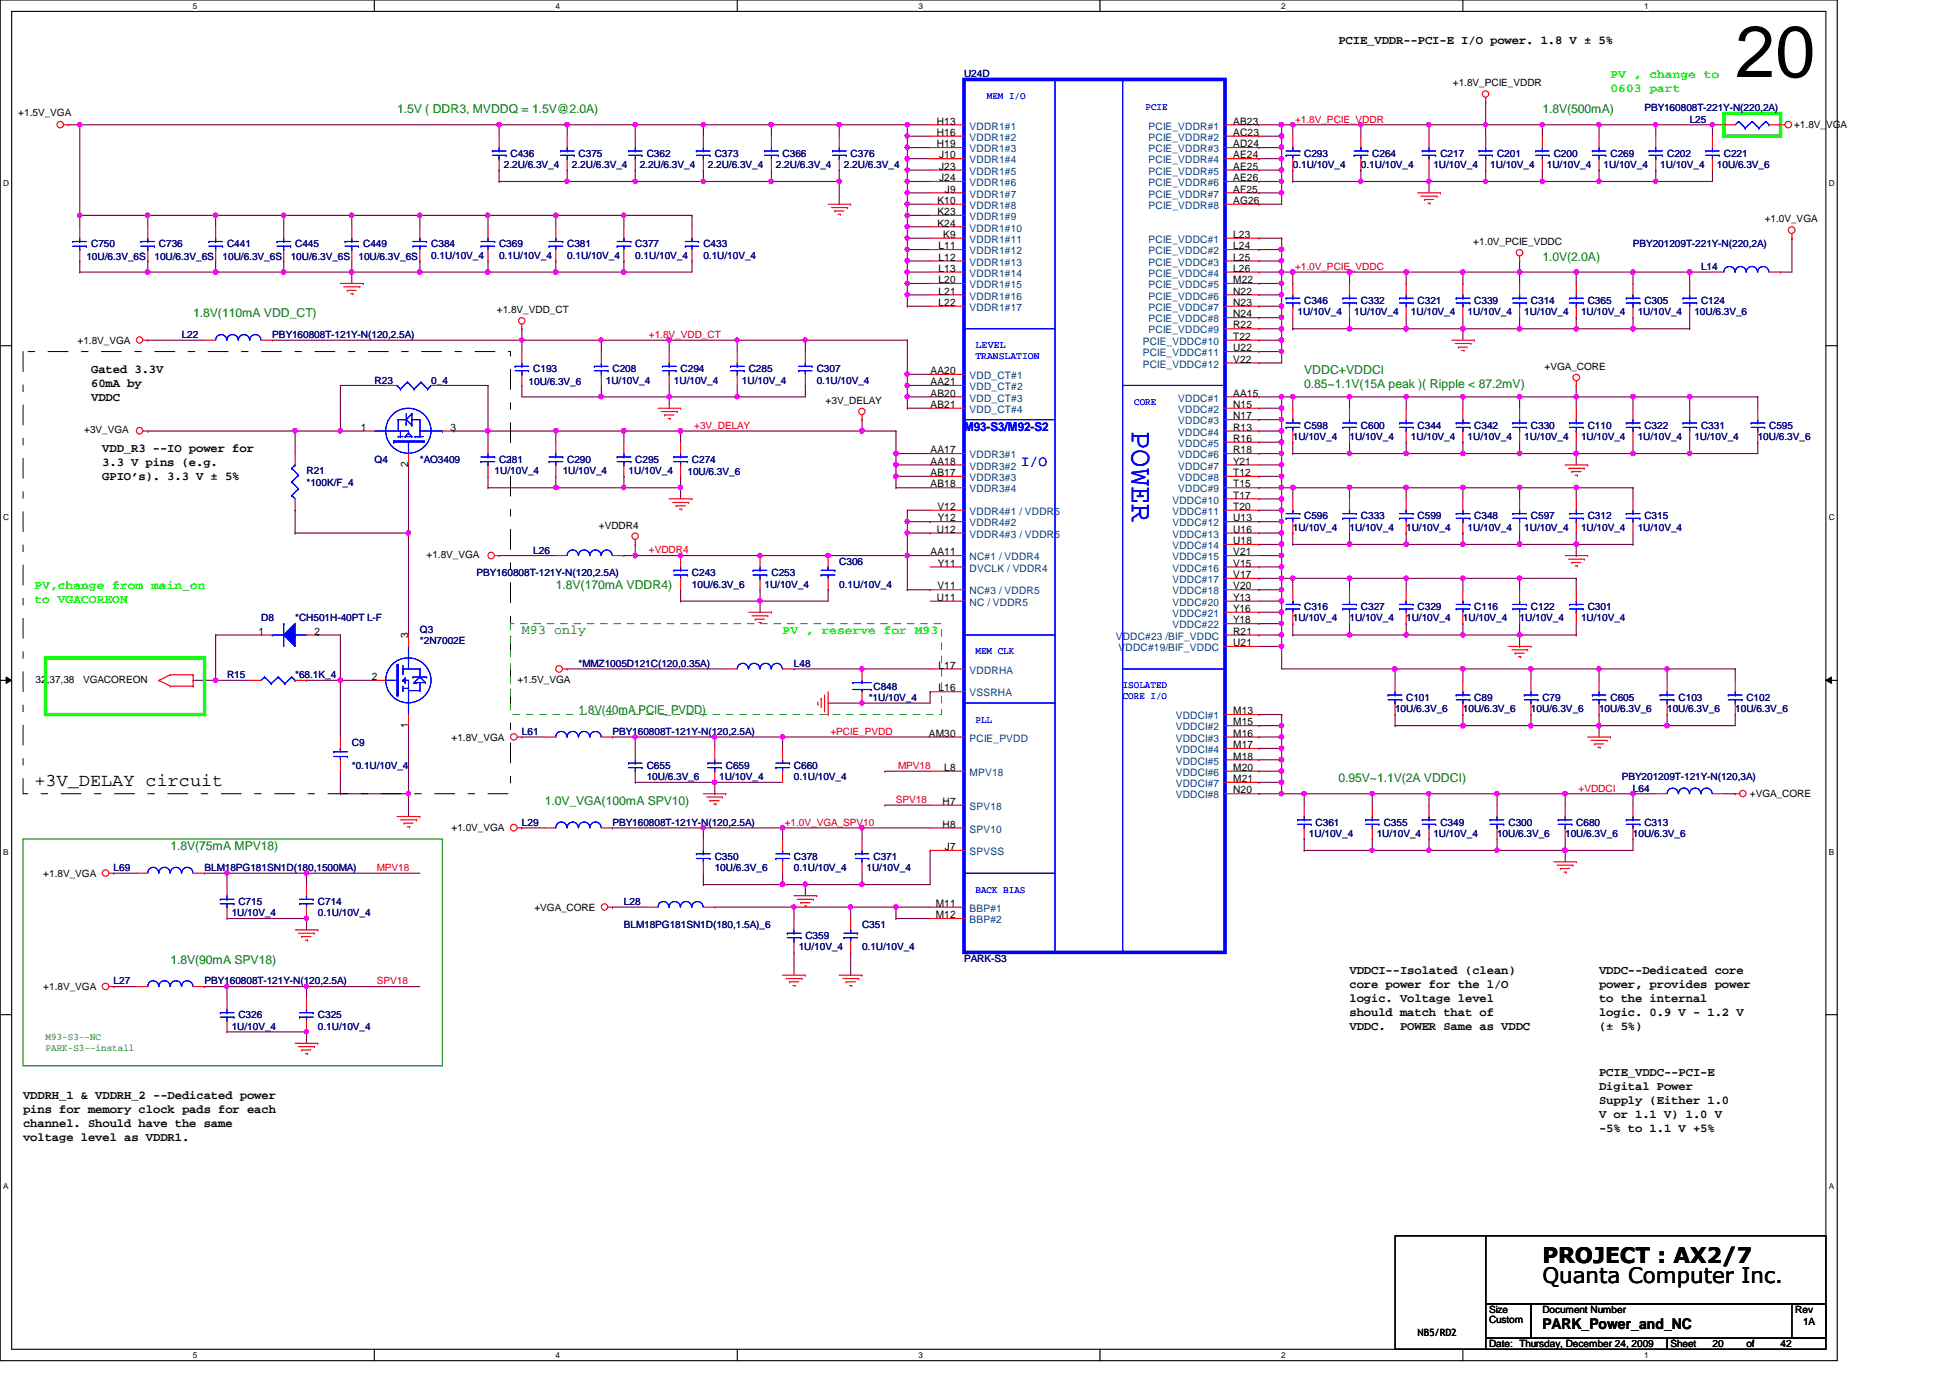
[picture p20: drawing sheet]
<svg xmlns="http://www.w3.org/2000/svg" width="297mm" height="210mm" viewBox="0 0 297 210" stroke-linecap="round" stroke-linejoin="round" font-family="sans-serif">
<defs><g id="words">
<text font-size="11" x="264.3" y="11.7">20</text>
<text font-size="4.7" fill="#00f" x="172.4" y="65.7" transform="rotate(90 172.4 65.7)">POWER</text>
<g font-size="3.3">
<text x="234.9" y="195.5">Quanta Computer Inc.</text>
<text x="234.9" y="192.4">PROJECT : AX2/7</text>
</g>
<text font-size="2.8" x="5.2" y="119.7">+3V_DELAY circuit</text>
<text font-size="2.2" fill="#00f" x="155.5" y="70.9">I/O</text>
<text font-size="2.2" x="234.9" y="202.4">PARK_Power_and_NC</text>
<text font-size="2" fill="#008000" x="79.5" y="96.6">M93 only</text>
<g font-size="1.9">
<text x="203.9" y="6.8">PCIE_VDDR--PCI-E I/O power. 1.8 V ± 5%</text>
<text x="13.9" y="56.9">Gated 3.3V</text>
<text x="13.9" y="59">60mA by</text>
<text x="13.9" y="61.1">VDDC</text>
<text x="15.6" y="68.9">VDD_R3 --IO power for</text>
<text x="15.6" y="71">3.3 V pins (e.g.</text>
<text x="15.6" y="73.2">GPIO’s). 3.3 V ± 5%</text>
<text x="205.6" y="148.4">VDDCI--Isolated (clean)</text>
<text x="243.6" y="148.4">VDDC--Dedicated core</text>
<text x="205.6" y="150.5">core power for the l/O</text>
<text x="205.6" y="152.6">logic. Voltage level</text>
<text x="205.6" y="154.7">should match that of</text>
<text x="243.6" y="150.5">power, provides power</text>
<text x="243.6" y="152.6">to the internal</text>
<text x="243.6" y="154.7">logic. 0.9 V - 1.2 V</text>
<text x="205.6" y="156.8">VDDC.</text>
<text x="213.3" y="156.8">POWER Same as VDDC</text>
<text x="243.6" y="156.8">(± 5%)</text>
<text x="3.5" y="167.4">VDDRH_1 &amp; VDDRH_2 --Dedicated power</text>
<text x="243.6" y="163.9">PCIE_VDDC--PCI-E</text>
<text x="243.6" y="166">Digital Power</text>
<text x="3.5" y="169.5">pins for memory clock pads for each</text>
<text x="3.5" y="171.6">channel. Should have the same</text>
<text x="3.5" y="173.7">voltage level as VDDR1.</text>
<text x="243.6" y="168.1">Supply (Either 1.0</text>
<text x="243.6" y="170.3">V or 1.1 V) 1.0 V</text>
<text x="243.6" y="172.4">-5% to 1.1 V +5%</text>
</g>
<g font-size="1.9" fill="#0f0">
<text x="245.3" y="11.9">PV , change to</text>
<text x="245.3" y="14.1">0603 part</text>
<text x="5.2" y="89.7">PV,change from main_on</text>
<text x="5.2" y="91.8">to VGACOREON</text>
<text x="119.2" y="96.6">PV , reserve for M93</text>
</g>
<g font-size="1.9" fill="#008000">
<text x="60.5" y="17.2">1.5V ( DDR3, MVDDQ = 1.5V@2.0A)</text>
<text x="234.9" y="17.2">1.8V(500mA)</text>
<text x="234.9" y="39.7">1.0V(2.0A)</text>
<text x="29.4" y="48.3">1.8V(110mA VDD_CT)</text>
<text x="198.7" y="57">VDDC+VDDCI</text>
<text x="198.7" y="59.1">0.85~1.1V(15A peak )( Ripple &lt; 87.2mV)</text>
<text x="84.7" y="89.8">1.8V(170mA VDDR4)</text>
<text x="88.1" y="108.8">1.8V(40mA PCIE_PVDD)</text>
<text x="203.9" y="119.2">0.95V~1.1V(2A VDDCI)</text>
<text x="83" y="122.6">1.0V_VGA(100mA SPV10)</text>
<text x="25.9" y="129.5">1.8V(75mA MPV18)</text>
<text x="25.9" y="146.8">1.8V(90mA SPV18)</text>
</g>
<text font-size="1.9" fill="#00f" x="146.9" y="65.6">M93-S3/M92-S2</text>
<g font-size="1.6">
<text x="142.7" y="19">H13</text>
<text x="142.7" y="20.7">H16</text>
<text x="142.7" y="22.4">H19</text>
<text x="187.8" y="19">AB23</text>
<text x="187.8" y="20.7">AC23</text>
<text x="187.8" y="22.4">AD24</text>
<text x="143" y="24.1">J10</text>
<text x="143" y="25.9">J23</text>
<text x="143" y="27.6">J24</text>
<text x="143.9" y="29.3">J9</text>
<text x="187.8" y="24.1">AE24</text>
<text x="187.8" y="25.9">AE25</text>
<text x="187.8" y="27.6">AE26</text>
<text x="187.8" y="29.3">AF25</text>
<text x="142.8" y="34.5">K24</text>
<text x="142.8" y="31.1">K10</text>
<text x="142.8" y="32.8">K23</text>
<text x="187.8" y="31.1">AG26</text>
<text x="143" y="38">L11</text>
<text x="143" y="39.7">L12</text>
<text x="143" y="41.4">L13</text>
<text x="143.7" y="36.2">K9</text>
<text x="187.8" y="36.2">L23</text>
<text x="187.8" y="38">L24</text>
<text x="187.8" y="39.7">L25</text>
<text x="187.8" y="41.4">L26</text>
<text x="143" y="43.1">L20</text>
<text x="143" y="44.9">L21</text>
<text x="143" y="46.6">L22</text>
<text x="187.8" y="43.1">M22</text>
<text x="187.8" y="44.9">N22</text>
<text x="187.8" y="46.6">N23</text>
<text x="187.8" y="51.8">T22</text>
<text x="187.8" y="53.5">U22</text>
<text x="187.8" y="48.3">N24</text>
<text x="187.8" y="50">R22</text>
<text x="141.7" y="57">AA20</text>
<text x="141.7" y="58.7">AA21</text>
<text x="187.8" y="55.2">V22</text>
<text x="54.9" y="65.6">1</text>
<text x="68.6" y="65.6">3</text>
<text x="141.7" y="60.4">AB20</text>
<text x="141.7" y="62.1">AB21</text>
<text x="187.8" y="60.4">AA15</text>
<text x="187.8" y="62.1">N15</text>
<text x="187.8" y="63.9">N17</text>
<text x="187.8" y="65.6">R13</text>
<text x="62.2" y="71.2" transform="rotate(-90 62.2 71.2)">2</text>
<text x="141.7" y="69">AA17</text>
<text x="141.7" y="70.8">AA18</text>
<text x="187.8" y="70.8">Y21</text>
<text x="187.8" y="67.3">R16</text>
<text x="187.8" y="69">R18</text>
<text x="141.7" y="72.5">AB17</text>
<text x="141.7" y="74.3">AB18</text>
<text x="142.8" y="77.7">V12</text>
<text x="187.8" y="75.9">T17</text>
<text x="187.8" y="77.7">T20</text>
<text x="187.8" y="72.5">T12</text>
<text x="187.8" y="74.3">T15</text>
<text x="142.7" y="81.2">U12</text>
<text x="142.9" y="79.4">Y12</text>
<text x="187.8" y="79.4">U13</text>
<text x="187.8" y="81.2">U16</text>
<text x="187.8" y="82.9">U18</text>
<text x="141.7" y="84.6">AA11</text>
<text x="142.8" y="89.8">V11</text>
<text x="142.9" y="86.3">Y11</text>
<text x="187.8" y="86.3">V15</text>
<text x="187.8" y="88.1">V17</text>
<text x="187.8" y="89.8">V20</text>
<text x="187.8" y="84.6">V21</text>
<text x="142.7" y="91.5">U11</text>
<text x="187.8" y="91.5">Y13</text>
<text x="187.8" y="93.2">Y16</text>
<text x="187.8" y="95">Y18</text>
<text x="39.4" y="96.7">1</text>
<text x="47.9" y="96.7">2</text>
<text x="62.2" y="97.2" transform="rotate(-90 62.2 97.2)">3</text>
<text x="143" y="101.9">L17</text>
<text x="187.8" y="98.4">U21</text>
<text x="187.8" y="96.7">R21</text>
<text x="56.6" y="103.6">2</text>
<text x="143" y="105.3">L16</text>
<text x="62.2" y="110.9" transform="rotate(-90 62.2 110.9)">1</text>
<text x="141.5" y="112.2">AM30</text>
<text x="187.8" y="108.8">M13</text>
<text x="187.8" y="110.5">M15</text>
<text x="187.8" y="112.2">M16</text>
<text x="187.8" y="114">M17</text>
<text x="143.8" y="117.4">L8</text>
<text x="187.8" y="115.7">M18</text>
<text x="187.8" y="119.1">M21</text>
<text x="187.8" y="117.4">M20</text>
<text x="143.6" y="122.6">H7</text>
<text x="187.8" y="120.9">N20</text>
<text x="143.6" y="126.1">H8</text>
<text x="143.9" y="129.5">J7</text>
<text x="142.5" y="138.1">M11</text>
<text x="142.5" y="139.9">M12</text>
</g>
<g font-size="1.6" fill="#004080">
<text x="147.7" y="19.7">VDDR1#1</text>
<text x="147.7" y="21.5">VDDR1#2</text>
<text x="147.7" y="23.2">VDDR1#3</text>
<text x="175" y="19.7">PCIE_VDDR#1</text>
<text x="175" y="21.5">PCIE_VDDR#2</text>
<text x="175" y="23.2">PCIE_VDDR#3</text>
<text x="147.7" y="24.9">VDDR1#4</text>
<text x="147.7" y="26.6">VDDR1#5</text>
<text x="147.7" y="28.4">VDDR1#6</text>
<text x="175" y="24.9">PCIE_VDDR#4</text>
<text x="175" y="26.6">PCIE_VDDR#5</text>
<text x="175" y="28.4">PCIE_VDDR#6</text>
<text x="147.7" y="35.3">VDDR1#10</text>
<text x="147.7" y="30.1">VDDR1#7</text>
<text x="147.7" y="31.8">VDDR1#8</text>
<text x="147.7" y="33.5">VDDR1#9</text>
<text x="175" y="30.1">PCIE_VDDR#7</text>
<text x="175" y="31.8">PCIE_VDDR#8</text>
<text x="147.7" y="37">VDDR1#11</text>
<text x="147.7" y="38.7">VDDR1#12</text>
<text x="147.7" y="40.5">VDDR1#13</text>
<text x="175" y="37">PCIE_VDDC#1</text>
<text x="175" y="38.7">PCIE_VDDC#2</text>
<text x="175" y="40.5">PCIE_VDDC#3</text>
<text x="147.7" y="42.2">VDDR1#14</text>
<text x="147.7" y="43.9">VDDR1#15</text>
<text x="147.7" y="45.6">VDDR1#16</text>
<text x="147.7" y="47.4">VDDR1#17</text>
<text x="175" y="42.2">PCIE_VDDC#4</text>
<text x="175" y="43.9">PCIE_VDDC#5</text>
<text x="175" y="45.6">PCIE_VDDC#6</text>
<text x="175" y="47.4">PCIE_VDDC#7</text>
<text x="174.1" y="52.5">PCIE_VDDC#10</text>
<text x="175" y="49.1">PCIE_VDDC#8</text>
<text x="175" y="50.8">PCIE_VDDC#9</text>
<text x="147.7" y="57.7">VDD_CT#1</text>
<text x="147.7" y="59.4">VDD_CT#2</text>
<text x="174.1" y="54.3">PCIE_VDDC#11</text>
<text x="174.1" y="56">PCIE_VDDC#12</text>
<text x="147.7" y="61.2">VDD_CT#3</text>
<text x="147.7" y="62.9">VDD_CT#4</text>
<text x="179.5" y="61.2">VDDC#1</text>
<text x="179.5" y="62.9">VDDC#2</text>
<text x="179.5" y="64.6">VDDC#3</text>
<text x="147.7" y="69.8">VDDR3#1</text>
<text x="147.7" y="71.5">VDDR3#2</text>
<text x="179.5" y="71.5">VDDC#7</text>
<text x="179.5" y="66.4">VDDC#4</text>
<text x="179.5" y="68.1">VDDC#5</text>
<text x="179.5" y="69.8">VDDC#6</text>
<text x="147.7" y="73.3">VDDR3#3</text>
<text x="147.7" y="75">VDDR3#4</text>
<text x="178.6" y="76.7">VDDC#10</text>
<text x="179.5" y="73.3">VDDC#8</text>
<text x="179.5" y="75">VDDC#9</text>
<text x="147.7" y="78.4">VDDR4#1 / VDDR5</text>
<text x="147.7" y="80.2">VDDR4#2</text>
<text x="147.7" y="81.9">VDDR4#3 / VDDR5</text>
<text x="178.6" y="78.4">VDDC#11</text>
<text x="178.6" y="80.2">VDDC#12</text>
<text x="178.6" y="81.9">VDDC#13</text>
<text x="178.6" y="83.7">VDDC#14</text>
<text x="147.7" y="85.3">NC#1 / VDDR4</text>
<text x="147.7" y="87.1">DVCLK / VDDR4</text>
<text x="178.6" y="87.1">VDDC#16</text>
<text x="178.6" y="88.8">VDDC#17</text>
<text x="178.6" y="85.3">VDDC#15</text>
<text x="147.7" y="90.6">NC#3 / VDDR5</text>
<text x="147.7" y="92.3">NC / VDDR5</text>
<text x="178.6" y="90.6">VDDC#18</text>
<text x="178.6" y="92.3">VDDC#20</text>
<text x="178.6" y="94">VDDC#21</text>
<text x="178.6" y="95.7">VDDC#22</text>
<text x="170" y="97.5">VDDC#23 /BIF_VDDC</text>
<text x="170.4" y="99.2">VDDC#19/BIF_VDDC</text>
<text x="147.7" y="102.6">VDDRHA</text>
<text x="147.7" y="106.1">VSSRHA</text>
<text x="147.7" y="113">PCIE_PVDD</text>
<text x="179.1" y="109.6">VDDCI#1</text>
<text x="179.1" y="111.3">VDDCI#2</text>
<text x="179.1" y="113">VDDCI#3</text>
<text x="147.7" y="118.2">MPV18</text>
<text x="179.1" y="114.7">VDDCI#4</text>
<text x="179.1" y="116.5">VDDCI#5</text>
<text x="179.1" y="119.9">VDDCI#7</text>
<text x="179.1" y="118.2">VDDCI#6</text>
<text x="147.7" y="123.4">SPV18</text>
<text x="179.1" y="121.6">VDDCI#8</text>
<text x="147.7" y="126.8">SPV10</text>
<text x="147.7" y="130.3">SPVSS</text>
<text x="147.7" y="138.9">BBP#1</text>
<text x="147.7" y="140.6">BBP#2</text>
</g>
<g font-size="1.5" fill="#000080">
<text x="146.9" y="11.8">U24D</text>
<text x="250.5" y="16.9">PBY160808T-221Y-N(220,2A)</text>
<text x="77.8" y="23.9">C436</text>
<text x="88.1" y="23.9">C375</text>
<text x="98.5" y="23.9">C362</text>
<text x="108.9" y="23.9">C373</text>
<text x="119.2" y="23.9">C366</text>
<text x="129.6" y="23.9">C376</text>
<text x="198.7" y="23.9">C293</text>
<text x="209" y="23.9">C264</text>
<text x="219.4" y="23.9">C217</text>
<text x="228" y="23.9">C201</text>
<text x="236.7" y="23.9">C200</text>
<text x="245.3" y="23.9">C269</text>
<text x="254" y="23.9">C202</text>
<text x="257.4" y="18.7">L25</text>
<text x="262.6" y="23.9">C221</text>
<text x="76.7" y="25.6">2.2U/6.3V_4</text>
<text x="87.1" y="25.6">2.2U/6.3V_4</text>
<text x="97.4" y="25.6">2.2U/6.3V_4</text>
<text x="107.8" y="25.6">2.2U/6.3V_4</text>
<text x="118.2" y="25.6">2.2U/6.3V_4</text>
<text x="128.6" y="25.6">2.2U/6.3V_4</text>
<text x="196.9" y="25.6">0.1U/10V_4</text>
<text x="207.3" y="25.6">0.1U/10V_4</text>
<text x="218.4" y="25.6">1U/10V_4</text>
<text x="227" y="25.6">1U/10V_4</text>
<text x="235.6" y="25.6">1U/10V_4</text>
<text x="244.3" y="25.6">1U/10V_4</text>
<text x="252.9" y="25.6">1U/10V_4</text>
<text x="261.5" y="25.6">10U/6.3V_6</text>
<text x="13.2" y="39.6">10U/6.3V_6S</text>
<text x="13.9" y="37.7">C750</text>
<text x="23.5" y="39.6">10U/6.3V_6S</text>
<text x="24.2" y="37.7">C736</text>
<text x="33.9" y="39.6">10U/6.3V_6S</text>
<text x="34.6" y="37.7">C441</text>
<text x="44.3" y="39.6">10U/6.3V_6S</text>
<text x="45" y="37.7">C445</text>
<text x="54.6" y="39.6">10U/6.3V_6S</text>
<text x="55.3" y="37.7">C449</text>
<text x="65.7" y="37.7">C384</text>
<text x="65.7" y="39.4">0.1U/10V_4</text>
<text x="76" y="37.7">C369</text>
<text x="76" y="39.4">0.1U/10V_4</text>
<text x="86.4" y="37.7">C381</text>
<text x="86.4" y="39.4">0.1U/10V_4</text>
<text x="96.8" y="37.7">C377</text>
<text x="96.8" y="39.4">0.1U/10V_4</text>
<text x="107.1" y="37.7">C433</text>
<text x="107.1" y="39.4">0.1U/10V_4</text>
<text x="248.7" y="37.7">PBY201209T-221Y-N(220,2A)</text>
<text x="259.1" y="41.1">L14</text>
<text x="198.7" y="46.3">C346</text>
<text x="207.3" y="46.3">C332</text>
<text x="215.9" y="46.3">C321</text>
<text x="224.6" y="46.3">C339</text>
<text x="233.2" y="46.3">C314</text>
<text x="241.8" y="46.3">C365</text>
<text x="250.5" y="46.3">C305</text>
<text x="259.1" y="46.3">C124</text>
<text x="27.7" y="51.5">L22</text>
<text x="41.5" y="51.5">PBY160808T-121Y-N(120,2.5A)</text>
<text x="197.7" y="48">1U/10V_4</text>
<text x="206.3" y="48">1U/10V_4</text>
<text x="214.9" y="48">1U/10V_4</text>
<text x="223.6" y="48">1U/10V_4</text>
<text x="232.2" y="48">1U/10V_4</text>
<text x="240.8" y="48">1U/10V_4</text>
<text x="249.5" y="48">1U/10V_4</text>
<text x="258.1" y="48">10U/6.3V_6</text>
<text x="57.1" y="58.4">R23</text>
<text x="65.7" y="58.4">0_4</text>
<text x="80.5" y="58.6">10U/6.3V_6</text>
<text x="81.2" y="56.7">C193</text>
<text x="92.3" y="58.4">1U/10V_4</text>
<text x="93.3" y="56.7">C208</text>
<text x="102.7" y="58.4">1U/10V_4</text>
<text x="103.7" y="56.7">C294</text>
<text x="113" y="58.4">1U/10V_4</text>
<text x="114" y="56.7">C285</text>
<text x="124.4" y="56.7">C307</text>
<text x="124.4" y="58.4">0.1U/10V_4</text>
<text x="198.7" y="65.3">C598</text>
<text x="207.3" y="65.3">C600</text>
<text x="215.9" y="65.3">C344</text>
<text x="224.6" y="65.3">C342</text>
<text x="233.2" y="65.3">C330</text>
<text x="241.8" y="65.3">C110</text>
<text x="250.5" y="65.3">C322</text>
<text x="259.1" y="65.3">C331</text>
<text x="269.5" y="65.3">C595</text>
<text x="57.1" y="70.5">Q4</text>
<text x="64" y="70.5">*AO3409</text>
<text x="76" y="70.5">C281</text>
<text x="86.4" y="70.5">C290</text>
<text x="96.8" y="70.5">C295</text>
<text x="105.4" y="70.5">C274</text>
<text x="196.9" y="67.1">1U/10V_4</text>
<text x="205.6" y="67.1">1U/10V_4</text>
<text x="214.9" y="67.1">1U/10V_4</text>
<text x="223.6" y="67.1">1U/10V_4</text>
<text x="232.2" y="67.1">1U/10V_4</text>
<text x="240.8" y="67.1">1U/10V_4</text>
<text x="249.5" y="67.1">1U/10V_4</text>
<text x="258.1" y="67.1">1U/10V_4</text>
<text x="267.8" y="67.1">10U/6.3V_6</text>
<text x="46.7" y="72.2">R21</text>
<text x="46.7" y="74">*100K/F_4</text>
<text x="75.4" y="72.2">1U/10V_4</text>
<text x="85.7" y="72.2">1U/10V_4</text>
<text x="95.8" y="72.2">1U/10V_4</text>
<text x="104.7" y="72.4">10U/6.3V_6</text>
<text x="196.9" y="80.9">1U/10V_4</text>
<text x="198.7" y="79.1">C596</text>
<text x="205.6" y="80.9">1U/10V_4</text>
<text x="207.3" y="79.1">C333</text>
<text x="214.2" y="80.9">1U/10V_4</text>
<text x="215.9" y="79.1">C599</text>
<text x="223.6" y="80.9">1U/10V_4</text>
<text x="224.6" y="79.1">C348</text>
<text x="232.2" y="80.9">1U/10V_4</text>
<text x="233.2" y="79.1">C597</text>
<text x="240.8" y="80.9">1U/10V_4</text>
<text x="241.8" y="79.1">C312</text>
<text x="249.5" y="80.9">1U/10V_4</text>
<text x="250.5" y="79.1">C315</text>
<text x="72.6" y="87.8">PBY160808T-121Y-N(120,2.5A)</text>
<text x="81.2" y="84.3">L26</text>
<text x="105.4" y="87.8">C243</text>
<text x="105.4" y="89.5">10U/6.3V_6</text>
<text x="116.5" y="89.5">1U/10V_4</text>
<text x="117.5" y="87.8">C253</text>
<text x="127.8" y="86">C306</text>
<text x="127.8" y="89.5">0.1U/10V_4</text>
<text x="39.8" y="94.7">D8</text>
<text x="45" y="94.7">*CH501H-40PT L-F</text>
<text x="196.9" y="94.7">1U/10V_4</text>
<text x="198.7" y="93">C316</text>
<text x="205.6" y="94.7">1U/10V_4</text>
<text x="207.3" y="93">C327</text>
<text x="214.2" y="94.7">1U/10V_4</text>
<text x="215.9" y="93">C329</text>
<text x="222.8" y="94.7">1U/10V_4</text>
<text x="224.6" y="93">C116</text>
<text x="231.5" y="94.7">1U/10V_4</text>
<text x="233.2" y="93">C122</text>
<text x="240.8" y="94.7">1U/10V_4</text>
<text x="241.8" y="93">C301</text>
<text x="64" y="96.4">Q3</text>
<text x="64" y="98.1">*2N7002E</text>
<text x="88.1" y="101.6">*MMZ1005D121C(120,0.35A)</text>
<text x="120.9" y="101.6">L48</text>
<text x="34.6" y="103.3">R15</text>
<text x="45" y="103.3">*68.1K_4</text>
<text x="132.3" y="106.8">*1U/10V_4</text>
<text x="133.1" y="105">C848</text>
<text x="214.2" y="106.8">C101</text>
<text x="224.6" y="106.8">C89</text>
<text x="234.9" y="106.8">C79</text>
<text x="245.3" y="106.8">C605</text>
<text x="255.7" y="106.8">C103</text>
<text x="266" y="106.8">C102</text>
<text x="53.6" y="113.7">C9</text>
<text x="79.5" y="111.9">L61</text>
<text x="93.3" y="111.9">PBY160808T-121Y-N(120,2.5A)</text>
<text x="212.5" y="108.5">10U/6.3V_6</text>
<text x="222.8" y="108.5">10U/6.3V_6</text>
<text x="233.2" y="108.5">10U/6.3V_6</text>
<text x="243.6" y="108.5">10U/6.3V_6</text>
<text x="254" y="108.5">10U/6.3V_6</text>
<text x="264.3" y="108.5">10U/6.3V_6</text>
<text x="53.6" y="117.1">*0.1U/10V_4</text>
<text x="98.5" y="117.1">C655</text>
<text x="98.5" y="118.9">10U/6.3V_6</text>
<text x="109.6" y="118.9">1U/10V_4</text>
<text x="110.6" y="117.1">C659</text>
<text x="120.9" y="117.1">C660</text>
<text x="120.9" y="118.9">0.1U/10V_4</text>
<text x="247.1" y="118.9">PBY201209T-121Y-N(120,3A)</text>
<text x="79.5" y="125.8">L29</text>
<text x="93.3" y="125.8">PBY160808T-121Y-N(120,2.5A)</text>
<text x="200.4" y="125.8">C361</text>
<text x="210.8" y="125.8">C355</text>
<text x="219.4" y="125.8">C349</text>
<text x="229.8" y="125.8">C300</text>
<text x="240.1" y="125.8">C680</text>
<text x="248.7" y="120.6">L64</text>
<text x="250.5" y="125.8">C313</text>
<text x="108.9" y="130.9">C350</text>
<text x="120.9" y="130.9">C378</text>
<text x="133.1" y="130.9">C371</text>
<text x="199.4" y="127.5">1U/10V_4</text>
<text x="209.7" y="127.5">1U/10V_4</text>
<text x="218.4" y="127.5">1U/10V_4</text>
<text x="228" y="127.5">10U/6.3V_6</text>
<text x="238.4" y="127.5">10U/6.3V_6</text>
<text x="248.7" y="127.5">10U/6.3V_6</text>
<text x="17.3" y="132.7">L69</text>
<text x="31.2" y="132.7">BLM18PG181SN1D(180,1500MA)</text>
<text x="36.3" y="137.8">C715</text>
<text x="48.4" y="137.8">C714</text>
<text x="95" y="137.8">L28</text>
<text x="108.9" y="132.7">10U/6.3V_6</text>
<text x="120.9" y="132.7">0.1U/10V_4</text>
<text x="132" y="132.7">1U/10V_4</text>
<text x="35.3" y="139.6">1U/10V_4</text>
<text x="48.4" y="139.6">0.1U/10V_4</text>
<text x="95" y="141.3">BLM18PG181SN1D(180,1.5A)_6</text>
<text x="122.7" y="143">C359</text>
<text x="131.3" y="141.3">C351</text>
<text x="17.3" y="149.9">L27</text>
<text x="31.2" y="149.9">PBY160808T-121Y-N(120,2.5A)</text>
<text x="121.7" y="144.8">1U/10V_4</text>
<text x="131.3" y="144.8">0.1U/10V_4</text>
<text x="146.9" y="146.5">PARK-S3</text>
<text x="36.3" y="155.1">C326</text>
<text x="48.4" y="155.1">C325</text>
<text x="35.3" y="156.8">1U/10V_4</text>
<text x="48.4" y="156.8">0.1U/10V_4</text>
</g>
<g font-size="1.5">
<text x="2.8" y="17.7">+1.5V_VGA</text>
<text x="221.3" y="13.2">+1.8V_PCIE_VDDR</text>
<text x="273.3" y="19.6">+1.8V_VGA</text>
<text x="268.8" y="33.9">+1.0V_VGA</text>
<text x="224.4" y="37.3">+1.0V_PCIE_VDDC</text>
<text x="75.7" y="47.7">+1.8V_VDD_CT</text>
<text x="11.8" y="52.4">+1.8V_VGA</text>
<text x="235.3" y="56.3">+VGA_CORE</text>
<text x="12.8" y="66">+3V_VGA</text>
<text x="125.8" y="61.5">+3V_DELAY</text>
<text x="91.2" y="80.5">+VDDR4</text>
<text x="65" y="85">+1.8V_VGA</text>
<text x="5.4" y="104">32,37,38</text>
<text x="12.7" y="104">VGACOREON</text>
<text x="78.8" y="104">+1.5V_VGA</text>
<text x="68.8" y="112.8">+1.8V_VGA</text>
<text x="266.6" y="121.5">+VGA_CORE</text>
<text x="68.8" y="126.6">+1.0V_VGA</text>
<text x="6.6" y="133.5">+1.8V_VGA</text>
<text x="81.4" y="138.7">+VGA_CORE</text>
<text x="6.6" y="150.8">+1.8V_VGA</text>
<text x="215.9" y="203.6">NB5/RD2</text>
<text x="226.8" y="200">Size</text>
<text x="226.8" y="201.6">Custom</text>
<text x="234.9" y="200">Document Number</text>
<text x="273.5" y="200">Rev</text>
<text x="274.7" y="201.8">1A</text>
<text x="226.8" y="205.2">Date: Thursday, December 24, 2009</text>
<text x="254.5" y="205.2">Sheet</text>
<text x="260.9" y="205.2">20</text>
<text x="266" y="205.2">of</text>
<text x="271.2" y="205.2">42</text>
</g>
<g font-size="1.5" fill="#00f">
<text x="150.3" y="15.1">MEM I/O</text>
<text x="174.5" y="16.8">PCIE</text>
<text x="148.6" y="53">LEVEL</text>
<text x="148.6" y="54.7">TRANSLATION</text>
<text x="172.8" y="61.7">CORE</text>
<text x="148.6" y="99.7">MEM CLK</text>
<text x="171" y="104.9">ISOLATED</text>
<text x="171" y="106.5">CORE I/O</text>
<text x="148.6" y="110.1">PLL</text>
<text x="148.6" y="136">BACK BIAS</text>
</g>
<g font-size="1.5" fill="#f00">
<text x="197.3" y="18.7">+1.8V_PCIE_VDDR</text>
<text x="197.3" y="41.1">+1.0V_PCIE_VDDC</text>
<text x="98.8" y="51.5">+1.8V_VDD_CT</text>
<text x="105.7" y="65.3">+3V_DELAY</text>
<text x="98.8" y="84.3">+VDDR4</text>
<text x="126.5" y="111.9">+PCIE_PVDD</text>
<text x="136.8" y="117.1">MPV18</text>
<text x="119.5" y="125.8">+1.0V_VGA_SPV10</text>
<text x="136.5" y="122.3">SPV18</text>
<text x="240.5" y="120.6">+VDDCI</text>
<text x="57.4" y="132.7">MPV18</text>
<text x="57.4" y="149.9">SPV18</text>
</g>
<g font-size="1.5" fill="#008000">
<text x="6.9" y="158.4">M93-S3--NC</text>
<text x="6.9" y="160.1">PARK-S3--install</text>
</g>
<g font-size="1.3">
<text x="29.4" y="1.4">5</text>
<text x="84.6" y="1.4">4</text>
<text x="139.9" y="1.4">3</text>
<text x="195.2" y="1.4">2</text>
<text x="250.4" y="1.4">1</text>
<text x=".5" y="28.3">D</text>
<text x="278.6" y="28.3">D</text>
<text x=".5" y="79.2">C</text>
<text x="278.6" y="79.2">C</text>
<text x=".5" y="130.2">B</text>
<text x="278.6" y="130.2">B</text>
<text x=".5" y="181.1">A</text>
<text x="278.6" y="181.1">A</text>
<text x="29.4" y="206.9">5</text>
<text x="84.6" y="206.9">4</text>
<text x="139.9" y="206.9">3</text>
<text x="195.2" y="206.9">2</text>
<text x="250.4" y="206.9">1</text>
</g>
</g></defs>
<path d="M0 0h279.9v207.3h-279.9zM1.8 1.7h276.3v203.8h-276.3z" fill="none" stroke="#000" stroke-width=".17"/>
<g fill="#fff">
<path d="M29.4 .2h.7v1.4h-.7z"/>
<path d="M29.4 205.7h.7v1.4h-.7z"/>
</g>
<path d="M57 0v1.7M57 205.5v1.8" fill="none" stroke="#000" stroke-width=".17"/>
<g fill="#fff">
<path d="M84.6 .2h.7v1.4h-.7z"/>
<path d="M84.6 205.7h.7v1.4h-.7z"/>
</g>
<path d="M112.3 0v1.7M112.3 205.5v1.8" fill="none" stroke="#000" stroke-width=".17"/>
<g fill="#fff">
<path d="M139.9 .2h.7v1.4h-.7z"/>
<path d="M139.9 205.7h.7v1.4h-.7z"/>
</g>
<path d="M167.6 0v1.7M167.6 205.5v1.8" fill="none" stroke="#000" stroke-width=".17"/>
<g fill="#fff">
<path d="M195.2 .2h.6v1.4h-.6z"/>
<path d="M195.2 205.7h.6v1.4h-.6z"/>
</g>
<path d="M222.8 0v1.7M222.8 205.5v1.8" fill="none" stroke="#000" stroke-width=".17"/>
<g fill="#fff">
<path d="M250.4 .2h.7v1.4h-.7z"/>
<path d="M250.4 205.7h.7v1.4h-.7z"/>
<path d="M.5 27.2h.9v1.4h-.9z"/>
<path d="M278.6 27.2h.9v1.4h-.9z"/>
<path d="M.5 78.1h.9v1.4h-.9z"/>
<path d="M278.6 78.1h.9v1.4h-.9z"/>
</g>
<path d="M0 52.7h1.8M278.1 52.7h1.8" fill="none" stroke="#000" stroke-width=".17"/>
<g fill="#fff">
<path d="M.5 129.1h.8v1.4h-.8z"/>
<path d="M278.6 129.1h.8v1.4h-.8z"/>
</g>
<path d="M0 103.6h1.8M278.1 103.6h1.8" fill="none" stroke="#000" stroke-width=".17"/>
<path d="M.9 103.1l.9 .5-.9 .5zM278.1 103.6l.9-.5v1z" fill="#000"/>
<path d="M.9 103.1l.9 .5-.9 .5zM278.1 103.6l.9-.5v1z" fill="none" stroke="#000" stroke-width=".15"/>
<g fill="#fff">
<path d="M.5 180h.8v1.4h-.8z"/>
<path d="M278.6 180h.8v1.4h-.8z"/>
</g>
<path d="M0 154.6h1.8M278.1 154.6h1.8" fill="none" stroke="#000" stroke-width=".17"/>
<path d="M79.5 112.3h.1M79.5 112.3h3.5M93.3 112.3h.1M93.3 112.3h3.5M108.9 112.3h.1M108.9 112.3h10.3" fill="none" stroke="#800040" stroke-width=".17"/>
<circle cx="108.8" cy="112.2" r=".33" fill="#f0f"/>
<circle cx="108.8" cy="112.2" r=".33" fill="none" stroke="#f0f" stroke-width=".17"/>
<path d="M96.8 112.3h.1M96.8 112.3v1.7" fill="none" stroke="#800040" stroke-width=".17"/>
<circle cx="96.7" cy="112.2" r=".32" fill="#f0f"/>
<circle cx="96.7" cy="112.2" r=".32" fill="none" stroke="#f0f" stroke-width=".17"/>
<path d="M119.2 112.3h.1M119.2 112.3v1.7M119.2 112.3h22.5" fill="none" stroke="#800040" stroke-width=".17"/>
<circle cx="119.2" cy="112.2" r=".33" fill="#f0f"/>
<circle cx="119.2" cy="112.2" r=".33" fill="none" stroke="#f0f" stroke-width=".17"/>
<path d="M108.9 119.2h.1M108.9 119.2h10.3" fill="none" stroke="#800040" stroke-width=".17"/>
<circle cx="108.8" cy="119.2" r=".34" fill="#f0f"/>
<circle cx="108.8" cy="119.2" r=".34" fill="none" stroke="#f0f" stroke-width=".17"/>
<path d="M138.2 57h.1M138.2 57h3.5" fill="none" stroke="#800040" stroke-width=".17"/>
<circle cx="138.2" cy="57" r=".33" fill="#f0f"/>
<circle cx="138.2" cy="57" r=".33" fill="none" stroke="#f0f" stroke-width=".17"/>
<path d="M138.2 51.8h.1M138.2 51.8v5.2M46.7 103.6h.1M46.7 103.6h5.2" fill="none" stroke="#800040" stroke-width=".17"/>
<circle cx="51.8" cy="103.6" r=".32" fill="#f0f"/>
<circle cx="51.8" cy="103.6" r=".32" fill="none" stroke="#f0f" stroke-width=".17"/>
<path d="M131.3 63.9h.1M131.3 63.9v1.8" fill="none" stroke="#800040" stroke-width=".17"/>
<circle cx="131.3" cy="65.6" r=".33" fill="#f0f"/>
<circle cx="131.3" cy="65.6" r=".33" fill="none" stroke="#f0f" stroke-width=".17"/>
<g fill="none" stroke="#800040" stroke-width=".17">
<path d="M45 77.7h.1M45 77.7v3.5M95 65.7h.1M95 65.7v1.7M136.5 65.7h.1M136.5 65.7v3.4M32.8 96.7h.1M32.8 96.7h7M32.8 103.6h.1M32.8 103.6h5.3M51.9 117.5h.1M51.9 103.6h.1"/>
<path d="M51.9 103.6h5.2M51.9 117.5v3.4"/>
</g>
<circle cx="51.8" cy="103.6" r=".32" fill="#f0f"/>
<circle cx="51.8" cy="103.6" r=".32" fill="none" stroke="#f0f" stroke-width=".17"/>
<path d="M74.3 65.7h.1M74.3 65.7v1.7M62.2 81.2h.1M62.2 81.2v15.5" fill="none" stroke="#800040" stroke-width=".17"/>
<circle cx="62.2" cy="81.2" r=".32" fill="#f0f"/>
<circle cx="62.2" cy="81.2" r=".32" fill="none" stroke="#f0f" stroke-width=".17"/>
<path d="M22.5 65.7h.1M22.5 65.7h22.5M136.5 69.1h.1M136.5 69.1h5.2" fill="none" stroke="#800040" stroke-width=".17"/>
<circle cx="136.5" cy="69.1" r=".33" fill="#f0f"/>
<circle cx="136.5" cy="69.1" r=".33" fill="none" stroke="#f0f" stroke-width=".17"/>
<path d="M62.2 70.8h.1M62.2 70.8v10.4M32.8 96.7h.1M32.8 96.7v6.9" fill="none" stroke="#800040" stroke-width=".17"/>
<circle cx="32.9" cy="103.6" r=".33" fill="#f0f"/>
<circle cx="32.9" cy="103.6" r=".33" fill="none" stroke="#f0f" stroke-width=".17"/>
<path d="M45 65.7h.1M45 65.7v3.4" fill="none" stroke="#800040" stroke-width=".17"/>
<circle cx="44.9" cy="65.6" r=".33" fill="#f0f"/>
<circle cx="44.9" cy="65.6" r=".33" fill="none" stroke="#f0f" stroke-width=".17"/>
<path d="M51.9 65.7h.1M51.9 65.7h3.4" fill="none" stroke="#800040" stroke-width=".17"/>
<circle cx="51.8" cy="65.6" r=".33" fill="#f0f"/>
<circle cx="51.8" cy="65.6" r=".33" fill="none" stroke="#f0f" stroke-width=".17"/>
<path d="M136.5 74.3h.1M136.5 72.6h.1M136.5 70.8h.1M136.5 69.1h.1M136.5 74.3h5.2M136.5 69.1v5.2M136.5 70.8h5.2M62.2 110.5h.1M62.2 110.5v10.4" fill="none" stroke="#800040" stroke-width=".17"/>
<circle cx="136.5" cy="70.8" r=".33" fill="#f0f"/>
<circle cx="136.5" cy="70.8" r=".33" fill="none" stroke="#f0f" stroke-width=".17"/>
<path d="M136.5 72.6h.1M136.5 72.6h5.2" fill="none" stroke="#800040" stroke-width=".17"/>
<circle cx="136.5" cy="72.5" r=".33" fill="#f0f"/>
<circle cx="136.5" cy="72.5" r=".33" fill="none" stroke="#f0f" stroke-width=".17"/>
<path d="M131.3 65.7h.1M131.3 65.7h5.2M48.4 96.7h.1M48.4 96.7h3.5M51.9 96.7h.1M51.9 96.7v15.6M51.9 103.6h.1" fill="none" stroke="#800040" stroke-width=".17"/>
<circle cx="131.3" cy="65.6" r=".33" fill="#f0f"/>
<circle cx="131.3" cy="65.6" r=".33" fill="none" stroke="#f0f" stroke-width=".17"/>
<path d="M45 81.2h.1M45 81.2h17.2M136.5 138.2h.1M136.5 138.2h5.2" fill="none" stroke="#800040" stroke-width=".17"/>
<circle cx="136.5" cy="138.1" r=".33" fill="#f0f"/>
<circle cx="136.5" cy="138.1" r=".33" fill="none" stroke="#f0f" stroke-width=".17"/>
<path d="M120.9 138.2h.1M120.9 138.2h8.7" fill="none" stroke="#800040" stroke-width=".17"/>
<circle cx="120.9" cy="138.1" r=".32" fill="#f0f"/>
<circle cx="120.9" cy="138.1" r=".32" fill="none" stroke="#f0f" stroke-width=".17"/>
<path d="M120.9 138.2h.1M120.9 138.2v1.7M129.6 138.2h.1M129.6 138.2v1.7M248.7 120.9h.1M248.7 120.9h3.5M120.9 145.1h.1M120.9 145.1v3.4M129.6 145.1h.1M129.6 145.1v3.4" fill="none" stroke="#800040" stroke-width=".17"/>
<circle cx="248.8" cy="120.9" r=".33" fill="#f0f"/>
<circle cx="248.8" cy="120.9" r=".33" fill="none" stroke="#f0f" stroke-width=".17"/>
<path d="M198.7 120.9h.1M198.7 127.8h.1M198.7 120.9v1.7M198.7 127.8v1.7M209 120.9h.1M209 120.9h8.7M262.6 120.9h1.7M264.3 120.9h.1" fill="none" stroke="#800040" stroke-width=".17"/>
<circle cx="209" cy="120.9" r=".32" fill="#f0f"/>
<circle cx="209" cy="120.9" r=".32" fill="none" stroke="#f0f" stroke-width=".17"/>
<path d="M191.8 114h.1M191.8 114h3.4M195.2 110.5h.1M195.2 108.8h.1M195.2 108.8v3.5" fill="none" stroke="#800040" stroke-width=".17"/>
<circle cx="195.2" cy="110.5" r=".34" fill="#f0f"/>
<circle cx="195.2" cy="110.5" r=".34" fill="none" stroke="#f0f" stroke-width=".17"/>
<path d="M191.8 108.8h.1M191.8 112.3h.1M191.8 108.8h3.4M191.8 112.3h3.4" fill="none" stroke="#800040" stroke-width=".17"/>
<circle cx="195.2" cy="112.2" r=".33" fill="#f0f"/>
<circle cx="195.2" cy="112.2" r=".33" fill="none" stroke="#f0f" stroke-width=".17"/>
<path d="M191.8 110.5h.1M191.8 110.5h3.4M195.2 114h.1M195.2 114v1.7" fill="none" stroke="#800040" stroke-width=".17"/>
<circle cx="195.2" cy="115.7" r=".33" fill="#f0f"/>
<circle cx="195.2" cy="115.7" r=".33" fill="none" stroke="#f0f" stroke-width=".17"/>
<circle cx="195.2" cy="114" r=".33" fill="#f0f"/>
<circle cx="195.2" cy="114" r=".33" fill="none" stroke="#f0f" stroke-width=".17"/>
<path d="M191.8 115.7h.1M191.8 117.5h.1M191.8 115.7h3.4M195.2 115.7h.1M195.2 115.7v1.8h-3.4" fill="none" stroke="#800040" stroke-width=".17"/>
<circle cx="195.2" cy="117.4" r=".34" fill="#f0f"/>
<circle cx="195.2" cy="117.4" r=".34" fill="none" stroke="#f0f" stroke-width=".17"/>
<circle cx="195.2" cy="115.7" r=".33" fill="#f0f"/>
<circle cx="195.2" cy="115.7" r=".33" fill="none" stroke="#f0f" stroke-width=".17"/>
<path d="M191.8 119.2h.1M195.2 117.5h.1M195.2 117.5v1.7h-3.4M191.8 120.9h.1M191.8 120.9h3.4" fill="none" stroke="#800040" stroke-width=".17"/>
<circle cx="195.2" cy="120.9" r=".33" fill="#f0f"/>
<circle cx="195.2" cy="120.9" r=".33" fill="none" stroke="#f0f" stroke-width=".17"/>
<path d="M195.2 119.2h.1M195.2 119.2v1.7" fill="none" stroke="#800040" stroke-width=".17"/>
<circle cx="195.2" cy="119.2" r=".34" fill="#f0f"/>
<circle cx="195.2" cy="119.2" r=".34" fill="none" stroke="#f0f" stroke-width=".17"/>
<path d="M196.9 60.5h.1M196.9 74.3h.1M196.9 60.5v1.7M196.9 74.3h8.7" fill="none" stroke="#800040" stroke-width=".17"/>
<circle cx="196.9" cy="74.2" r=".34" fill="#f0f"/>
<circle cx="196.9" cy="74.2" r=".34" fill="none" stroke="#f0f" stroke-width=".17"/>
<path d="M195.2 79.5h.1M195.2 79.5v1.7" fill="none" stroke="#800040" stroke-width=".17"/>
<circle cx="195.2" cy="79.4" r=".33" fill="#f0f"/>
<circle cx="195.2" cy="79.4" r=".33" fill="none" stroke="#f0f" stroke-width=".17"/>
<path d="M191.8 93.3h.1M191.8 86.4h.1M191.8 82.9h.1M191.8 93.3h3.4M191.8 86.4h3.4M191.8 82.9h3.4M195.2 95h.1M195.2 95v1.7" fill="none" stroke="#800040" stroke-width=".17"/>
<circle cx="195.2" cy="95" r=".33" fill="#f0f"/>
<circle cx="195.2" cy="95" r=".33" fill="none" stroke="#f0f" stroke-width=".17"/>
<path d="M191.8 89.8h.1M191.8 89.8h3.4" fill="none" stroke="#800040" stroke-width=".17"/>
<circle cx="195.2" cy="89.8" r=".33" fill="#f0f"/>
<circle cx="195.2" cy="89.8" r=".33" fill="none" stroke="#f0f" stroke-width=".17"/>
<path d="M191.8 62.2h.1M191.8 62.2h3.4M195.2 76h.1M195.2 76v1.7M214.2 60.5h.1M214.2 60.5v1.7M222.8 60.5h.1M222.8 60.5v1.7" fill="none" stroke="#800040" stroke-width=".17"/>
<circle cx="195.2" cy="77.7" r=".33" fill="#f0f"/>
<circle cx="195.2" cy="77.7" r=".33" fill="none" stroke="#f0f" stroke-width=".17"/>
<circle cx="195.2" cy="76" r=".34" fill="#f0f"/>
<circle cx="195.2" cy="76" r=".34" fill="none" stroke="#f0f" stroke-width=".17"/>
<path d="M191.8 69.1h.1M191.8 65.7h.1M191.8 67.4h.1M191.8 69.1h3.4M191.8 65.7h3.4M191.8 67.4h3.4" fill="none" stroke="#800040" stroke-width=".17"/>
<circle cx="195.2" cy="67.3" r=".34" fill="#f0f"/>
<circle cx="195.2" cy="67.3" r=".34" fill="none" stroke="#f0f" stroke-width=".17"/>
<path d="M191.8 39.8h.1M191.8 39.8h3.4M195.2 41.4h.1M195.2 41.4v1.8M267.8 60.5h.1M267.8 60.5v1.7M195.2 88.1h.1M195.2 88.1h1.7" fill="none" stroke="#800040" stroke-width=".17"/>
<circle cx="195.2" cy="41.4" r=".34" fill="#f0f"/>
<circle cx="195.2" cy="41.4" r=".34" fill="none" stroke="#f0f" stroke-width=".17"/>
<path d="M195.2 36.3h.1M195.2 36.3v1.7M191.8 51.8h.1M191.8 51.8h3.4M195.2 44.9h.1M195.2 44.9v1.8M196.9 50.1h.1M196.9 48.4v1.7" fill="none" stroke="#800040" stroke-width=".17"/>
<circle cx="195.2" cy="38" r=".33" fill="#f0f"/>
<circle cx="195.2" cy="38" r=".33" fill="none" stroke="#f0f" stroke-width=".17"/>
<path d="M138.2 39.8h.1M138.2 39.8v1.6M231.5 39.8v1.6M138.2 41.4h.1M138.2 41.4h3.5M191.8 55.3h.1M191.8 55.3h3.4M196.9 41.4h.1M196.9 41.4h8.7M231.5 41.4h.1" fill="none" stroke="#800040" stroke-width=".17"/>
<circle cx="138.2" cy="39.7" r=".33" fill="#f0f"/>
<circle cx="138.2" cy="39.7" r=".33" fill="none" stroke="#f0f" stroke-width=".17"/>
<path d="M107.1 19h.1M107.1 19h10.4M138.2 39.8h.1M138.2 39.8h3.5" fill="none" stroke="#800040" stroke-width=".17"/>
<circle cx="107.1" cy="19" r=".32" fill="#f0f"/>
<circle cx="107.1" cy="19" r=".32" fill="none" stroke="#f0f" stroke-width=".17"/>
<path d="M86.4 19h.1M86.4 19h10.4M127.8 27.6h.1M127.8 27.6v3.5" fill="none" stroke="#800040" stroke-width=".17"/>
<circle cx="86.4" cy="19" r=".32" fill="#f0f"/>
<circle cx="86.4" cy="19" r=".32" fill="none" stroke="#f0f" stroke-width=".17"/>
<g fill="none" stroke="#800040" stroke-width=".17">
<path d="M127.8 19h.1M127.8 19v1.7M191.8 19h.1M191.8 19h3.4M196.9 19h.1M196.9 19v1.7M260.9 19h.1M260.9 19v1.7M191.8 20.7h.1M191.8 22.5h.1M191.8 20.7h3.4M191.8 22.5h3.4"/>
<path d="M196.9 25.9h.1M196.9 25.9v1.7M138.2 46.7h.1M138.2 44.9h.1M138.2 43.2h.1M138.2 46.7h3.5M138.2 44.9h3.5M138.2 43.2h3.5"/>
</g>
<circle cx="195.2" cy="22.4" r=".34" fill="#f0f"/>
<circle cx="195.2" cy="22.4" r=".34" fill="none" stroke="#f0f" stroke-width=".17"/>
<path d="M260.9 19h.1M260.9 19h1.7M191.8 24.2h.1M191.8 25.9h.1M191.8 27.6h.1M191.8 29.4h.1M191.8 24.2h3.4M191.8 25.9h3.4M191.8 27.6h3.4M191.8 29.4h3.4" fill="none" stroke="#800040" stroke-width=".17"/>
<circle cx="260.8" cy="19" r=".32" fill="#f0f"/>
<circle cx="260.8" cy="19" r=".32" fill="none" stroke="#f0f" stroke-width=".17"/>
<path d="M191.8 31.1h.1M195.2 29.4h.1M195.2 29.4v1.7h-3.4" fill="none" stroke="#800040" stroke-width=".17"/>
<circle cx="195.2" cy="29.4" r=".33" fill="#f0f"/>
<circle cx="195.2" cy="29.4" r=".33" fill="none" stroke="#f0f" stroke-width=".17"/>
<path d="M195.2 19h.1M195.2 19h1.7" fill="none" stroke="#800040" stroke-width=".17"/>
<circle cx="195.2" cy="19" r=".33" fill="#f0f"/>
<circle cx="195.2" cy="19" r=".33" fill="none" stroke="#f0f" stroke-width=".17"/>
<path d="M195.2 27.6h.1M195.2 27.6v1.8" fill="none" stroke="#800040" stroke-width=".17"/>
<circle cx="195.2" cy="27.6" r=".33" fill="#f0f"/>
<circle cx="195.2" cy="27.6" r=".33" fill="none" stroke="#f0f" stroke-width=".17"/>
<path d="M195.2 25.9h.1M195.2 25.9v1.7" fill="none" stroke="#800040" stroke-width=".17"/>
<circle cx="195.2" cy="25.9" r=".33" fill="#f0f"/>
<circle cx="195.2" cy="25.9" r=".33" fill="none" stroke="#f0f" stroke-width=".17"/>
<path d="M195.2 24.2h.1M195.2 24.2v1.7" fill="none" stroke="#800040" stroke-width=".17"/>
<circle cx="195.2" cy="24.2" r=".34" fill="#f0f"/>
<circle cx="195.2" cy="24.2" r=".34" fill="none" stroke="#f0f" stroke-width=".17"/>
<path d="M195.2 22.5h.1M195.2 20.7h.1M195.2 20.7v3.5" fill="none" stroke="#800040" stroke-width=".17"/>
<circle cx="195.2" cy="20.7" r=".33" fill="#f0f"/>
<circle cx="195.2" cy="20.7" r=".33" fill="none" stroke="#f0f" stroke-width=".17"/>
<path d="M195.2 19h.1M195.2 19v1.7" fill="none" stroke="#800040" stroke-width=".17"/>
<circle cx="195.2" cy="19" r=".33" fill="#f0f"/>
<circle cx="195.2" cy="19" r=".33" fill="none" stroke="#f0f" stroke-width=".17"/>
<path d="M138.2 19h.1M138.2 19h3.5M138.2 29.4h.1M138.2 27.6h.1M138.2 29.4h3.5M138.2 27.6h3.5" fill="none" stroke="#800040" stroke-width=".17"/>
<circle cx="138.2" cy="19" r=".32" fill="#f0f"/>
<circle cx="138.2" cy="19" r=".32" fill="none" stroke="#f0f" stroke-width=".17"/>
<path d="M138.2 38h.1M138.2 25.9h.1M138.2 36.3h.1M138.2 38h3.5M138.2 25.9h3.5M138.2 36.3h3.5" fill="none" stroke="#800040" stroke-width=".17"/>
<circle cx="138.2" cy="36.3" r=".32" fill="#f0f"/>
<circle cx="138.2" cy="36.3" r=".32" fill="none" stroke="#f0f" stroke-width=".17"/>
<path d="M138.2 24.2h.1M138.2 34.5h.1M138.2 22.5h.1M138.2 32.8h.1M138.2 24.2h3.5M138.2 34.5h3.5M138.2 22.5h3.5M138.2 32.8h3.5" fill="none" stroke="#800040" stroke-width=".17"/>
<circle cx="138.2" cy="32.8" r=".33" fill="#f0f"/>
<circle cx="138.2" cy="32.8" r=".33" fill="none" stroke="#f0f" stroke-width=".17"/>
<path d="M138.2 20.7h.1M138.2 20.7h3.5" fill="none" stroke="#800040" stroke-width=".17"/>
<circle cx="138.2" cy="20.7" r=".32" fill="#f0f"/>
<circle cx="138.2" cy="20.7" r=".32" fill="none" stroke="#f0f" stroke-width=".17"/>
<path d="M138.2 31.1h.1M138.2 29.4h.1M138.2 31.1h3.5M138.2 29.4v1.7" fill="none" stroke="#800040" stroke-width=".17"/>
<circle cx="138.2" cy="29.4" r=".32" fill="#f0f"/>
<circle cx="138.2" cy="29.4" r=".32" fill="none" stroke="#f0f" stroke-width=".17"/>
<path d="M138.2 24.2h.1M138.2 24.2v1.7" fill="none" stroke="#800040" stroke-width=".17"/>
<circle cx="138.2" cy="24.2" r=".33" fill="#f0f"/>
<circle cx="138.2" cy="24.2" r=".33" fill="none" stroke="#f0f" stroke-width=".17"/>
<path d="M138.2 34.5h.1M138.2 34.5v1.8" fill="none" stroke="#800040" stroke-width=".17"/>
<circle cx="138.2" cy="34.5" r=".32" fill="#f0f"/>
<circle cx="138.2" cy="34.5" r=".32" fill="none" stroke="#f0f" stroke-width=".17"/>
<path d="M79.5 58.7h.1M79.5 58.7v1.8M122.7 51.8h.1M122.7 51.8h15.5M138.2 58.7h.1M138.2 58.7v1.8" fill="none" stroke="#800040" stroke-width=".17"/>
<circle cx="122.7" cy="51.8" r=".32" fill="#f0f"/>
<circle cx="122.7" cy="51.8" r=".32" fill="none" stroke="#f0f" stroke-width=".17"/>
<g fill="none" stroke="#800040" stroke-width=".17">
<path d="M22.5 51.8h.1M22.5 51.8h8.7M41.5 51.8h.1M41.5 51.8h38M122.7 51.8h.1M122.7 51.8v1.8M101.9 60.5h.1M101.9 60.5v1.7M138.2 60.5h.1M138.2 62.2h.1M138.2 60.5v1.7M138.2 62.2h3.5"/>
<path d="M138.2 60.5h3.5"/>
</g>
<circle cx="138.2" cy="60.4" r=".32" fill="#f0f"/>
<circle cx="138.2" cy="60.4" r=".32" fill="none" stroke="#f0f" stroke-width=".17"/>
<path d="M79.5 51.8h.1M79.5 51.8v1.8M138.2 58.7h.1M138.2 58.7h3.5" fill="none" stroke="#800040" stroke-width=".17"/>
<circle cx="138.2" cy="58.7" r=".33" fill="#f0f"/>
<circle cx="138.2" cy="58.7" r=".33" fill="none" stroke="#f0f" stroke-width=".17"/>
<g fill="none" stroke="#800040" stroke-width=".17">
<path d="M79.5 50.1h.1M79.5 50.1v1.7M112.3 51.8h.1M112.3 51.8h10.4M138.2 57h.1M138.2 57v1.7M95 84.6h.1M95 84.6h1.8M195.2 112.3h.1M195.2 112.3v1.7M93.3 126.1h.1M93.3 126.1h25.9"/>
<path d="M107.1 126.1h.1M107.1 126.1v1.7"/>
</g>
<circle cx="107.1" cy="126.1" r=".33" fill="#f0f"/>
<circle cx="107.1" cy="126.1" r=".33" fill="none" stroke="#f0f" stroke-width=".17"/>
<path d="M131.3 126.1h.1M131.3 126.1h10.4" fill="none" stroke="#800040" stroke-width=".17"/>
<circle cx="131.3" cy="126.1" r=".33" fill="#f0f"/>
<circle cx="131.3" cy="126.1" r=".33" fill="none" stroke="#f0f" stroke-width=".17"/>
<path d="M79.5 126.1h.1M79.5 126.1h3.5M107.1 133h.1M107.1 133v1.7M119.2 126.1h.1M119.2 126.1v1.7M129.6 138.2h.1M129.6 138.2h6.9M136.5 139.9h.1M136.5 138.2h.1M136.5 139.9h5.2M136.5 138.2v1.7" fill="none" stroke="#800040" stroke-width=".17"/>
<circle cx="129.6" cy="138.1" r=".32" fill="#f0f"/>
<circle cx="129.6" cy="138.1" r=".32" fill="none" stroke="#f0f" stroke-width=".17"/>
<path d="M226.3 19h.1M226.3 19h8.6" fill="none" stroke="#800040" stroke-width=".17"/>
<circle cx="234.9" cy="19" r=".32" fill="#f0f"/>
<circle cx="234.9" cy="19" r=".32" fill="none" stroke="#f0f" stroke-width=".17"/>
<circle cx="226.3" cy="19" r=".32" fill="#f0f"/>
<circle cx="226.3" cy="19" r=".32" fill="none" stroke="#f0f" stroke-width=".17"/>
<path d="M234.9 19h.1M234.9 19h8.7M243.6 19h.1M243.6 19v1.7M252.2 19h.1M252.2 19h8.7M252.2 19v1.7" fill="none" stroke="#800040" stroke-width=".17"/>
<circle cx="252.2" cy="19" r=".32" fill="#f0f"/>
<circle cx="252.2" cy="19" r=".32" fill="none" stroke="#f0f" stroke-width=".17"/>
<path d="M191.8 38h.1M191.8 38h3.4M195.2 50.1h.1M195.2 50.1v1.7M214.2 50.1h.1M214.2 48.4v1.7" fill="none" stroke="#800040" stroke-width=".17"/>
<circle cx="195.2" cy="50.1" r=".34" fill="#f0f"/>
<circle cx="195.2" cy="50.1" r=".34" fill="none" stroke="#f0f" stroke-width=".17"/>
<path d="M191.8 50.1h.1M195.2 48.4h.1M195.2 48.4v1.7h-3.4M214.2 43.2h.1M214.2 41.4h.1M214.2 41.4v1.8M214.2 41.4h8.6M196.9 96.7h.1M196.9 96.7h8.7" fill="none" stroke="#800040" stroke-width=".17"/>
<circle cx="214.2" cy="41.4" r=".34" fill="#f0f"/>
<circle cx="214.2" cy="41.4" r=".34" fill="none" stroke="#f0f" stroke-width=".17"/>
<path d="M260.9 25.9h.1M260.9 25.9v1.7M195.2 46.7h.1M195.2 46.7v1.7" fill="none" stroke="#800040" stroke-width=".17"/>
<circle cx="195.2" cy="46.6" r=".33" fill="#f0f"/>
<circle cx="195.2" cy="46.6" r=".33" fill="none" stroke="#f0f" stroke-width=".17"/>
<path d="M191.8 48.4h.1M191.8 48.4h3.4" fill="none" stroke="#800040" stroke-width=".17"/>
<circle cx="195.2" cy="48.3" r=".34" fill="#f0f"/>
<circle cx="195.2" cy="48.3" r=".34" fill="none" stroke="#f0f" stroke-width=".17"/>
<path d="M226.3 27.6h.1M226.3 27.6h8.6" fill="none" stroke="#800040" stroke-width=".17"/>
<circle cx="226.3" cy="27.6" r=".32" fill="#f0f"/>
<circle cx="226.3" cy="27.6" r=".32" fill="none" stroke="#f0f" stroke-width=".17"/>
<path d="M195.2 51.8h.1M195.2 51.8v1.8" fill="none" stroke="#800040" stroke-width=".17"/>
<circle cx="195.2" cy="51.8" r=".33" fill="#f0f"/>
<circle cx="195.2" cy="51.8" r=".33" fill="none" stroke="#f0f" stroke-width=".17"/>
<path d="M222.8 43.2h.1M222.8 41.4v1.8M196.9 82.9h.1M196.9 82.9h8.7M119.2 133h.1M119.2 133v1.7" fill="none" stroke="#800040" stroke-width=".17"/>
<circle cx="119.2" cy="134.7" r=".34" fill="#f0f"/>
<circle cx="119.2" cy="134.7" r=".34" fill="none" stroke="#f0f" stroke-width=".17"/>
<g fill="none" stroke="#800040" stroke-width=".17">
<path d="M43.2 39.8h.1M43.2 39.8v1.6M191.8 43.2h.1M191.8 43.2h3.4M195.2 53.6h.1M195.2 53.6v1.7M196.9 43.2h.1M196.9 41.4v1.8M205.6 43.2h.1M205.6 41.4v1.8M222.8 50.1h.1M222.8 48.4v1.7"/>
<path d="M103.7 89.8h.1M103.7 89.8v1.8"/>
</g>
<circle cx="195.2" cy="53.5" r=".33" fill="#f0f"/>
<circle cx="195.2" cy="53.5" r=".33" fill="none" stroke="#f0f" stroke-width=".17"/>
<path d="M238.4 129.5h.1M238.4 129.5h10.3" fill="none" stroke="#800040" stroke-width=".17"/>
<circle cx="238.4" cy="129.5" r=".33" fill="#f0f"/>
<circle cx="238.4" cy="129.5" r=".33" fill="none" stroke="#f0f" stroke-width=".17"/>
<path d="M195.2 39.8h.1M195.2 39.8v1.6M214.2 81.2h.1M214.2 81.2v1.7" fill="none" stroke="#800040" stroke-width=".17"/>
<circle cx="195.2" cy="39.7" r=".34" fill="#f0f"/>
<circle cx="195.2" cy="39.7" r=".34" fill="none" stroke="#f0f" stroke-width=".17"/>
<path d="M205.6 41.4h.1M205.6 41.4h8.6" fill="none" stroke="#800040" stroke-width=".17"/>
<circle cx="205.6" cy="41.4" r=".34" fill="#f0f"/>
<circle cx="205.6" cy="41.4" r=".34" fill="none" stroke="#f0f" stroke-width=".17"/>
<path d="M191.8 36.3h.1M191.8 36.3h3.4M257.4 69.1h.1M257.4 69.1h10.4" fill="none" stroke="#800040" stroke-width=".17"/>
<circle cx="257.4" cy="69.1" r=".33" fill="#f0f"/>
<circle cx="257.4" cy="69.1" r=".33" fill="none" stroke="#f0f" stroke-width=".17"/>
<path d="M105.4 39.8h.1M105.4 39.8v1.6M195.2 43.2h.1M195.2 43.2v1.7M196.9 69.1h.1M196.9 69.1h8.7M141.7 129.5h.1M141.7 129.5v5.2" fill="none" stroke="#800040" stroke-width=".17"/>
<circle cx="195.2" cy="43.2" r=".33" fill="#f0f"/>
<circle cx="195.2" cy="43.2" r=".33" fill="none" stroke="#f0f" stroke-width=".17"/>
<path d="M103.7 74.3h.1M103.7 74.3v1.7" fill="none" stroke="#800040" stroke-width=".17"/>
<circle cx="103.6" cy="74.2" r=".33" fill="#f0f"/>
<circle cx="103.6" cy="74.2" r=".33" fill="none" stroke="#f0f" stroke-width=".17"/>
<path d="M243.6 25.9h.1M243.6 25.9v1.7" fill="none" stroke="#800040" stroke-width=".17"/>
<circle cx="243.6" cy="27.6" r=".32" fill="#f0f"/>
<circle cx="243.6" cy="27.6" r=".32" fill="none" stroke="#f0f" stroke-width=".17"/>
<path d="M195.2 38h.1M195.2 38v1.8" fill="none" stroke="#800040" stroke-width=".17"/>
<circle cx="195.2" cy="38" r=".33" fill="#f0f"/>
<circle cx="195.2" cy="38" r=".33" fill="none" stroke="#f0f" stroke-width=".17"/>
<path d="M191.8 53.6h.1M191.8 41.4h.1M191.8 44.9h.1M191.8 53.6h3.4M191.8 41.4h3.4M191.8 44.9h3.4M205.6 50.1h.1M205.6 48.4v1.7M126.1 89.8h.1M126.1 89.8v1.8" fill="none" stroke="#800040" stroke-width=".17"/>
<circle cx="195.2" cy="44.9" r=".33" fill="#f0f"/>
<circle cx="195.2" cy="44.9" r=".33" fill="none" stroke="#f0f" stroke-width=".17"/>
<path d="M191.8 46.7h.1M191.8 46.7h3.4M198.7 120.9h.1M198.7 120.9h10.3M209 120.9h.1M209 120.9v1.7" fill="none" stroke="#800040" stroke-width=".17"/>
<circle cx="198.6" cy="120.9" r=".32" fill="#f0f"/>
<circle cx="198.6" cy="120.9" r=".32" fill="none" stroke="#f0f" stroke-width=".17"/>
<path d="M243.6 19h.1M243.6 19h8.6" fill="none" stroke="#800040" stroke-width=".17"/>
<circle cx="243.6" cy="19" r=".32" fill="#f0f"/>
<circle cx="243.6" cy="19" r=".32" fill="none" stroke="#f0f" stroke-width=".17"/>
<path d="M138.2 38h.1M138.2 38v1.8M76 84.6h.1M76 84.6h8.7" fill="none" stroke="#800040" stroke-width=".17"/>
<circle cx="138.2" cy="38" r=".32" fill="#f0f"/>
<circle cx="138.2" cy="38" r=".32" fill="none" stroke="#f0f" stroke-width=".17"/>
<path d="M117.5 19h.1M117.5 19v1.7M115.8 84.6h.1M115.8 84.6h10.3" fill="none" stroke="#800040" stroke-width=".17"/>
<circle cx="115.7" cy="84.6" r=".33" fill="#f0f"/>
<circle cx="115.7" cy="84.6" r=".33" fill="none" stroke="#f0f" stroke-width=".17"/>
<path d="M138.2 41.4h.1M138.2 41.4v1.8" fill="none" stroke="#800040" stroke-width=".17"/>
<circle cx="138.2" cy="41.4" r=".33" fill="#f0f"/>
<circle cx="138.2" cy="41.4" r=".33" fill="none" stroke="#f0f" stroke-width=".17"/>
<path d="M103.7 84.6h.1M103.7 84.6h12.1" fill="none" stroke="#800040" stroke-width=".17"/>
<circle cx="103.6" cy="84.6" r=".33" fill="#f0f"/>
<circle cx="103.6" cy="84.6" r=".33" fill="none" stroke="#f0f" stroke-width=".17"/>
<path d="M138.2 25.9h.1M138.2 25.9v1.7" fill="none" stroke="#800040" stroke-width=".17"/>
<circle cx="138.2" cy="25.9" r=".32" fill="#f0f"/>
<circle cx="138.2" cy="25.9" r=".32" fill="none" stroke="#f0f" stroke-width=".17"/>
<path d="M12.1 32.8h.1M12.1 32.8v1.7" fill="none" stroke="#800040" stroke-width=".17"/>
<circle cx="12.1" cy="32.8" r=".33" fill="#f0f"/>
<circle cx="12.1" cy="32.8" r=".33" fill="none" stroke="#f0f" stroke-width=".17"/>
<path d="M96.8 19h.1M96.8 19h10.3M138.2 32.8h.1M138.2 20.7h.1M138.2 20.7v1.8M138.2 32.8v1.7" fill="none" stroke="#800040" stroke-width=".17"/>
<circle cx="96.7" cy="19" r=".32" fill="#f0f"/>
<circle cx="96.7" cy="19" r=".32" fill="none" stroke="#f0f" stroke-width=".17"/>
<path d="M138.2 44.9h.1M138.2 44.9v1.8" fill="none" stroke="#800040" stroke-width=".17"/>
<circle cx="138.2" cy="44.9" r=".32" fill="#f0f"/>
<circle cx="138.2" cy="44.9" r=".32" fill="none" stroke="#f0f" stroke-width=".17"/>
<path d="M138.2 43.2h.1M138.2 43.2v1.7" fill="none" stroke="#800040" stroke-width=".17"/>
<circle cx="138.2" cy="43.2" r=".32" fill="#f0f"/>
<circle cx="138.2" cy="43.2" r=".32" fill="none" stroke="#f0f" stroke-width=".17"/>
<path d="M138.2 19h.1M138.2 19v1.7M96.8 82.9h.1M96.8 84.6h.1M96.8 82.9v1.7M96.8 84.6h6.9" fill="none" stroke="#800040" stroke-width=".17"/>
<circle cx="96.7" cy="84.6" r=".33" fill="#f0f"/>
<circle cx="96.7" cy="84.6" r=".33" fill="none" stroke="#f0f" stroke-width=".17"/>
<path d="M138.2 27.6h.1M138.2 27.6v1.8" fill="none" stroke="#800040" stroke-width=".17"/>
<circle cx="138.2" cy="27.6" r=".32" fill="#f0f"/>
<circle cx="138.2" cy="27.6" r=".32" fill="none" stroke="#f0f" stroke-width=".17"/>
<path d="M10.4 19h1.7M12.1 19h.1M117.5 19h.1M117.5 19h10.3" fill="none" stroke="#800040" stroke-width=".17"/>
<circle cx="117.5" cy="19" r=".33" fill="#f0f"/>
<circle cx="117.5" cy="19" r=".33" fill="none" stroke="#f0f" stroke-width=".17"/>
<path d="M138.2 31.1h.1M138.2 31.1v1.7" fill="none" stroke="#800040" stroke-width=".17"/>
<circle cx="138.2" cy="31.1" r=".33" fill="#f0f"/>
<circle cx="138.2" cy="31.1" r=".33" fill="none" stroke="#f0f" stroke-width=".17"/>
<path d="M138.2 36.3h.1M138.2 22.5h.1M138.2 22.5v1.7M138.2 36.3v1.7" fill="none" stroke="#800040" stroke-width=".17"/>
<circle cx="138.2" cy="22.4" r=".33" fill="#f0f"/>
<circle cx="138.2" cy="22.4" r=".33" fill="none" stroke="#f0f" stroke-width=".17"/>
<path d="M96.8 19h.1M96.8 19v1.7M107.1 19h.1M107.1 19v1.7M138.2 84.6h.1M138.2 84.6h3.5" fill="none" stroke="#800040" stroke-width=".17"/>
<circle cx="138.2" cy="84.6" r=".33" fill="#f0f"/>
<circle cx="138.2" cy="84.6" r=".33" fill="none" stroke="#f0f" stroke-width=".17"/>
<path d="M22.5 32.8h.1M22.5 32.8v1.7M22.5 32.8h20.7M32.8 32.8h.1M32.8 32.8v1.7M43.2 32.8h.1M43.2 32.8v1.7M29.4 103.6h.1M29.4 103.6h3.4" fill="none" stroke="#800040" stroke-width=".17"/>
<circle cx="32.8" cy="32.8" r=".34" fill="#f0f"/>
<circle cx="32.8" cy="32.8" r=".34" fill="none" stroke="#f0f" stroke-width=".17"/>
<g fill="none" stroke="#800040" stroke-width=".17">
<path d="M76 19h.1M76 19v1.7M76 19h10.4M86.4 19h.1M86.4 19v1.7M12.1 39.8h.1M12.1 39.8v1.6M22.5 39.8h.1M22.5 39.8v1.6M32.8 39.8h.1M32.8 39.8v1.6M76 25.9h.1"/>
<path d="M76 25.9v1.7M86.4 25.9h.1M86.4 25.9v1.7M96.8 25.9h.1M96.8 25.9v1.7M105.4 32.8h.1M105.4 32.8v1.7"/>
</g>
<circle cx="76" cy="19" r=".33" fill="#f0f"/>
<circle cx="76" cy="19" r=".33" fill="none" stroke="#f0f" stroke-width=".17"/>
<path d="M191.8 63.9h.1M191.8 63.9h3.4M196.9 67.4h.1M196.9 67.4v1.7M191.8 96.7h.1M191.8 96.7h3.4" fill="none" stroke="#800040" stroke-width=".17"/>
<circle cx="195.2" cy="96.7" r=".33" fill="#f0f"/>
<circle cx="195.2" cy="96.7" r=".33" fill="none" stroke="#f0f" stroke-width=".17"/>
<path d="M195.2 62.2h.1M195.2 62.2v1.7" fill="none" stroke="#800040" stroke-width=".17"/>
<circle cx="195.2" cy="62.2" r=".33" fill="#f0f"/>
<circle cx="195.2" cy="62.2" r=".33" fill="none" stroke="#f0f" stroke-width=".17"/>
<path d="M205.6 69.1h.1M205.6 69.1h8.6" fill="none" stroke="#800040" stroke-width=".17"/>
<circle cx="214.2" cy="69.1" r=".33" fill="#f0f"/>
<circle cx="214.2" cy="69.1" r=".33" fill="none" stroke="#f0f" stroke-width=".17"/>
<circle cx="205.6" cy="69.1" r=".33" fill="#f0f"/>
<circle cx="205.6" cy="69.1" r=".33" fill="none" stroke="#f0f" stroke-width=".17"/>
<path d="M95 74.3h.1M95 74.3h8.7M195.2 60.5h.1M195.2 60.5v1.7M195.2 60.5h1.7M205.6 74.3h.1M205.6 74.3v1.7M103.7 91.6h.1M103.7 91.6h12.1" fill="none" stroke="#800040" stroke-width=".17"/>
<circle cx="95" cy="74.2" r=".33" fill="#f0f"/>
<circle cx="95" cy="74.2" r=".33" fill="none" stroke="#f0f" stroke-width=".17"/>
<path d="M84.7 74.3h.1M84.7 74.3h10.3" fill="none" stroke="#800040" stroke-width=".17"/>
<circle cx="84.7" cy="74.2" r=".34" fill="#f0f"/>
<circle cx="84.7" cy="74.2" r=".34" fill="none" stroke="#f0f" stroke-width=".17"/>
<path d="M234.9 25.9h.1M234.9 25.9v1.7M195.2 86.4h.1M195.2 86.4v1.7" fill="none" stroke="#800040" stroke-width=".17"/>
<circle cx="195.2" cy="86.3" r=".33" fill="#f0f"/>
<circle cx="195.2" cy="86.3" r=".33" fill="none" stroke="#f0f" stroke-width=".17"/>
<path d="M196.9 60.5h.1M196.9 60.5h8.7M191.8 81.2h.1M191.8 88.1h.1M191.8 81.2h3.4M191.8 88.1h3.4" fill="none" stroke="#800040" stroke-width=".17"/>
<circle cx="196.9" cy="60.4" r=".33" fill="#f0f"/>
<circle cx="196.9" cy="60.4" r=".33" fill="none" stroke="#f0f" stroke-width=".17"/>
<path d="M214.2 96.7h.1M214.2 96.7h8.6" fill="none" stroke="#800040" stroke-width=".17"/>
<circle cx="214.2" cy="96.7" r=".33" fill="#f0f"/>
<circle cx="214.2" cy="96.7" r=".33" fill="none" stroke="#f0f" stroke-width=".17"/>
<path d="M195.2 74.3h.1M195.2 63.9h.1M195.2 74.3h1.7M195.2 63.9v1.8M214.2 67.4h.1M214.2 67.4v1.7M222.8 74.3h.1M222.8 74.3v1.7M198.7 129.5h.1M198.7 129.5h10.3" fill="none" stroke="#800040" stroke-width=".17"/>
<circle cx="195.2" cy="63.9" r=".33" fill="#f0f"/>
<circle cx="195.2" cy="63.9" r=".33" fill="none" stroke="#f0f" stroke-width=".17"/>
<g fill="none" stroke="#800040" stroke-width=".17">
<path d="M76 27.6h.1M76 27.6h10.4M117.5 27.6h.1M117.5 27.6h10.3M196.9 50.1h.1M196.9 50.1h8.7M74.3 72.6h.1M74.3 72.6v1.7M191.8 76h.1M191.8 76h3.4M196.9 81.2h.1M196.9 81.2v1.7"/>
<path d="M205.6 95h.1M205.6 95v1.7"/>
</g>
<circle cx="127.9" cy="27.6" r=".33" fill="#f0f"/>
<circle cx="127.9" cy="27.6" r=".33" fill="none" stroke="#f0f" stroke-width=".17"/>
<path d="M195.2 70.8h.1M195.2 72.6h.1M195.2 70.8v3.5M214.2 69.1h.1M214.2 69.1h8.6M115.8 91.6h.1M115.8 91.6v1.7M209 127.8h.1M209 127.8v1.7" fill="none" stroke="#800040" stroke-width=".17"/>
<circle cx="195.2" cy="72.5" r=".33" fill="#f0f"/>
<circle cx="195.2" cy="72.5" r=".33" fill="none" stroke="#f0f" stroke-width=".17"/>
<path d="M195.2 88.1h.1M195.2 88.1v1.7M214.2 95h.1M214.2 95v1.7" fill="none" stroke="#800040" stroke-width=".17"/>
<circle cx="195.2" cy="88.1" r=".33" fill="#f0f"/>
<circle cx="195.2" cy="88.1" r=".33" fill="none" stroke="#f0f" stroke-width=".17"/>
<path d="M214.2 74.3h.1M214.2 74.3h8.6M196.9 88.1h.1M196.9 88.1v1.7" fill="none" stroke="#800040" stroke-width=".17"/>
<circle cx="214.2" cy="74.2" r=".34" fill="#f0f"/>
<circle cx="214.2" cy="74.2" r=".34" fill="none" stroke="#f0f" stroke-width=".17"/>
<path d="M214.2 88.1h.1M214.2 88.1h8.6" fill="none" stroke="#800040" stroke-width=".17"/>
<circle cx="214.2" cy="88.1" r=".33" fill="#f0f"/>
<circle cx="214.2" cy="88.1" r=".33" fill="none" stroke="#f0f" stroke-width=".17"/>
<path d="M95 72.6h.1M95 72.6v1.7M115.8 89.8h.1M115.8 89.8v1.8M205.6 82.9h.1M205.6 82.9h8.6M222.8 95h.1M222.8 95v1.7" fill="none" stroke="#800040" stroke-width=".17"/>
<circle cx="205.6" cy="82.9" r=".34" fill="#f0f"/>
<circle cx="205.6" cy="82.9" r=".34" fill="none" stroke="#f0f" stroke-width=".17"/>
<path d="M243.6 27.6h.1M243.6 27.6h8.6M205.6 96.7h.1M205.6 96.7h8.6M214.2 88.1h.1M214.2 88.1v1.7" fill="none" stroke="#800040" stroke-width=".17"/>
<circle cx="205.6" cy="96.7" r=".33" fill="#f0f"/>
<circle cx="205.6" cy="96.7" r=".33" fill="none" stroke="#f0f" stroke-width=".17"/>
<path d="M53.6 41.4h.1M53.6 41.4v1.8M196.9 88.1h.1M196.9 88.1h8.7M122.7 134.7h.1M122.7 134.7v1.7" fill="none" stroke="#800040" stroke-width=".17"/>
<circle cx="196.9" cy="88.1" r=".33" fill="#f0f"/>
<circle cx="196.9" cy="88.1" r=".33" fill="none" stroke="#f0f" stroke-width=".17"/>
<path d="M86.4 27.6h.1M86.4 27.6h10.4" fill="none" stroke="#800040" stroke-width=".17"/>
<circle cx="86.4" cy="27.6" r=".32" fill="#f0f"/>
<circle cx="86.4" cy="27.6" r=".32" fill="none" stroke="#f0f" stroke-width=".17"/>
<path d="M248.7 50.1h.1M248.7 50.1h8.7M257.4 50.1h.1M257.4 48.4v1.7M195.2 77.7h.1M195.2 77.7v1.8M222.8 88.1h.1M222.8 88.1v1.7" fill="none" stroke="#800040" stroke-width=".17"/>
<circle cx="248.7" cy="50.1" r=".34" fill="#f0f"/>
<circle cx="248.7" cy="50.1" r=".34" fill="none" stroke="#f0f" stroke-width=".17"/>
<path d="M191.8 60.5h.1M191.8 60.5h3.4" fill="none" stroke="#800040" stroke-width=".17"/>
<circle cx="195.2" cy="60.4" r=".33" fill="#f0f"/>
<circle cx="195.2" cy="60.4" r=".33" fill="none" stroke="#f0f" stroke-width=".17"/>
<path d="M191.8 95h.1M191.8 95h3.4M205.6 88.1h.1M205.6 88.1h8.6" fill="none" stroke="#800040" stroke-width=".17"/>
<circle cx="205.6" cy="88.1" r=".33" fill="#f0f"/>
<circle cx="205.6" cy="88.1" r=".33" fill="none" stroke="#f0f" stroke-width=".17"/>
<path d="M214.2 82.9h.1M214.2 82.9h8.6" fill="none" stroke="#800040" stroke-width=".17"/>
<circle cx="214.2" cy="82.9" r=".34" fill="#f0f"/>
<circle cx="214.2" cy="82.9" r=".34" fill="none" stroke="#f0f" stroke-width=".17"/>
<path d="M191.8 74.3h.1M191.8 74.3h3.4M131.3 134.7h.1M131.3 134.7h10.4" fill="none" stroke="#800040" stroke-width=".17"/>
<circle cx="131.3" cy="134.7" r=".33" fill="#f0f"/>
<circle cx="131.3" cy="134.7" r=".33" fill="none" stroke="#f0f" stroke-width=".17"/>
<path d="M22.5 41.4h.1M22.5 41.4h10.3" fill="none" stroke="#800040" stroke-width=".17"/>
<circle cx="22.5" cy="41.4" r=".34" fill="#f0f"/>
<circle cx="22.5" cy="41.4" r=".34" fill="none" stroke="#f0f" stroke-width=".17"/>
<path d="M257.4 60.5h.1M257.4 60.5h10.4" fill="none" stroke="#800040" stroke-width=".17"/>
<circle cx="257.4" cy="60.4" r=".33" fill="#f0f"/>
<circle cx="257.4" cy="60.4" r=".33" fill="none" stroke="#f0f" stroke-width=".17"/>
<path d="M217.7 27.6h.1M217.7 27.6v1.8M234.9 27.6h.1M234.9 27.6h8.7" fill="none" stroke="#800040" stroke-width=".17"/>
<circle cx="234.9" cy="27.6" r=".32" fill="#f0f"/>
<circle cx="234.9" cy="27.6" r=".32" fill="none" stroke="#f0f" stroke-width=".17"/>
<path d="M196.9 74.3h.1M196.9 74.3v1.7M214.2 60.5h.1M214.2 60.5h8.6" fill="none" stroke="#800040" stroke-width=".17"/>
<circle cx="214.2" cy="60.4" r=".33" fill="#f0f"/>
<circle cx="214.2" cy="60.4" r=".33" fill="none" stroke="#f0f" stroke-width=".17"/>
<g fill="none" stroke="#800040" stroke-width=".17">
<path d="M12.1 41.4h.1M12.1 41.4h10.4M214.2 50.1h.1M214.2 50.1h8.6M191.8 72.6h.1M191.8 79.5h.1M191.8 72.6h3.4M191.8 79.5h3.4M214.2 74.3h.1M214.2 74.3v1.7M240.1 69.1h.1M240.1 69.1v1.7"/>
<path d="M51.9 120.9h.1M51.9 120.9h10.3"/>
</g>
<circle cx="214.2" cy="50.1" r=".34" fill="#f0f"/>
<circle cx="214.2" cy="50.1" r=".34" fill="none" stroke="#f0f" stroke-width=".17"/>
<path d="M205.6 50.1h.1M205.6 50.1h8.6" fill="none" stroke="#800040" stroke-width=".17"/>
<circle cx="205.6" cy="50.1" r=".34" fill="#f0f"/>
<circle cx="205.6" cy="50.1" r=".34" fill="none" stroke="#f0f" stroke-width=".17"/>
<path d="M252.2 25.9h.1M252.2 25.9v1.7M191.8 77.7h.1M191.8 77.7h3.4M195.2 74.3h.1M195.2 74.3v1.7M205.6 88.1h.1M205.6 88.1v1.7" fill="none" stroke="#800040" stroke-width=".17"/>
<circle cx="195.2" cy="74.2" r=".34" fill="#f0f"/>
<circle cx="195.2" cy="74.2" r=".34" fill="none" stroke="#f0f" stroke-width=".17"/>
<path d="M195.2 67.4h.1M195.2 67.4v1.7M195.2 81.2h.1M195.2 81.2v1.7" fill="none" stroke="#800040" stroke-width=".17"/>
<circle cx="195.2" cy="81.2" r=".33" fill="#f0f"/>
<circle cx="195.2" cy="81.2" r=".33" fill="none" stroke="#f0f" stroke-width=".17"/>
<path d="M195.2 93.3h.1M195.2 93.3v1.7M217.7 127.8h.1M217.7 127.8v1.7" fill="none" stroke="#800040" stroke-width=".17"/>
<circle cx="195.2" cy="93.3" r=".34" fill="#f0f"/>
<circle cx="195.2" cy="93.3" r=".34" fill="none" stroke="#f0f" stroke-width=".17"/>
<path d="M205.6 67.4h.1M205.6 67.4v1.7M62.2 120.9h.1M62.2 120.9v3.5" fill="none" stroke="#800040" stroke-width=".17"/>
<circle cx="62.2" cy="120.9" r=".32" fill="#f0f"/>
<circle cx="62.2" cy="120.9" r=".32" fill="none" stroke="#f0f" stroke-width=".17"/>
<path d="M195.2 65.7h.1M195.2 65.7v1.7" fill="none" stroke="#800040" stroke-width=".17"/>
<circle cx="195.2" cy="65.6" r=".34" fill="#f0f"/>
<circle cx="195.2" cy="65.6" r=".34" fill="none" stroke="#f0f" stroke-width=".17"/>
<path d="M205.6 60.5h.1M205.6 60.5v1.7M196.9 95h.1M196.9 95v1.7M222.8 81.2h.1M222.8 81.2v1.7M238.4 129.5h.1M238.4 129.5v1.8" fill="none" stroke="#800040" stroke-width=".17"/>
<circle cx="238.4" cy="129.5" r=".33" fill="#f0f"/>
<circle cx="238.4" cy="129.5" r=".33" fill="none" stroke="#f0f" stroke-width=".17"/>
<path d="M209 129.5h.1M209 129.5h8.7" fill="none" stroke="#800040" stroke-width=".17"/>
<circle cx="209" cy="129.5" r=".32" fill="#f0f"/>
<circle cx="209" cy="129.5" r=".32" fill="none" stroke="#f0f" stroke-width=".17"/>
<path d="M112.3 60.5h.1M112.3 60.5h10.4" fill="none" stroke="#800040" stroke-width=".17"/>
<circle cx="112.3" cy="60.4" r=".32" fill="#f0f"/>
<circle cx="112.3" cy="60.4" r=".32" fill="none" stroke="#f0f" stroke-width=".17"/>
<path d="M107.1 25.9h.1M107.1 25.9v1.7M222.8 67.4h.1M222.8 67.4v1.7M195.2 84.6h.1M195.2 91.6h.1M195.2 84.6v1.8M195.2 91.6v1.7" fill="none" stroke="#800040" stroke-width=".17"/>
<circle cx="195.2" cy="91.5" r=".34" fill="#f0f"/>
<circle cx="195.2" cy="91.5" r=".34" fill="none" stroke="#f0f" stroke-width=".17"/>
<path d="M252.2 27.6h.1M252.2 27.6h8.7M205.6 81.2h.1M205.6 81.2v1.7" fill="none" stroke="#800040" stroke-width=".17"/>
<circle cx="252.2" cy="27.6" r=".32" fill="#f0f"/>
<circle cx="252.2" cy="27.6" r=".32" fill="none" stroke="#f0f" stroke-width=".17"/>
<path d="M205.6 60.5h.1M205.6 60.5h8.6" fill="none" stroke="#800040" stroke-width=".17"/>
<circle cx="205.6" cy="60.4" r=".33" fill="#f0f"/>
<circle cx="205.6" cy="60.4" r=".33" fill="none" stroke="#f0f" stroke-width=".17"/>
<path d="M107.1 134.7h.1M107.1 134.7h12.1" fill="none" stroke="#800040" stroke-width=".17"/>
<circle cx="119.2" cy="134.7" r=".34" fill="#f0f"/>
<circle cx="119.2" cy="134.7" r=".34" fill="none" stroke="#f0f" stroke-width=".17"/>
<path d="M32.8 41.4h.1M32.8 41.4h10.4M248.7 127.8h.1M248.7 127.8v1.7" fill="none" stroke="#800040" stroke-width=".17"/>
<circle cx="43.2" cy="41.4" r=".33" fill="#f0f"/>
<circle cx="43.2" cy="41.4" r=".33" fill="none" stroke="#f0f" stroke-width=".17"/>
<circle cx="32.8" cy="41.4" r=".34" fill="#f0f"/>
<circle cx="32.8" cy="41.4" r=".34" fill="none" stroke="#f0f" stroke-width=".17"/>
<path d="M107.1 27.6h.1M117.5 25.9h.1M117.5 25.9v1.7h-10.4M240.1 58.7h.1M240.1 58.7v1.8" fill="none" stroke="#800040" stroke-width=".17"/>
<circle cx="117.5" cy="27.6" r=".33" fill="#f0f"/>
<circle cx="117.5" cy="27.6" r=".33" fill="none" stroke="#f0f" stroke-width=".17"/>
<circle cx="107.1" cy="27.6" r=".32" fill="#f0f"/>
<circle cx="107.1" cy="27.6" r=".32" fill="none" stroke="#f0f" stroke-width=".17"/>
<path d="M115.8 91.6h.1M115.8 91.6h10.3" fill="none" stroke="#800040" stroke-width=".17"/>
<circle cx="115.7" cy="91.5" r=".33" fill="#f0f"/>
<circle cx="115.7" cy="91.5" r=".33" fill="none" stroke="#f0f" stroke-width=".17"/>
<path d="M226.3 25.9h.1M226.3 25.9v1.7M205.6 74.3h.1M205.6 74.3h8.6" fill="none" stroke="#800040" stroke-width=".17"/>
<circle cx="205.6" cy="74.2" r=".34" fill="#f0f"/>
<circle cx="205.6" cy="74.2" r=".34" fill="none" stroke="#f0f" stroke-width=".17"/>
<path d="M96.8 27.6h.1M96.8 27.6h10.3" fill="none" stroke="#800040" stroke-width=".17"/>
<circle cx="96.7" cy="27.6" r=".32" fill="#f0f"/>
<circle cx="96.7" cy="27.6" r=".32" fill="none" stroke="#f0f" stroke-width=".17"/>
<path d="M12.1 19h.1M12.1 19h63.9" fill="none" stroke="#800040" stroke-width=".17"/>
<circle cx="12.1" cy="19" r=".32" fill="#f0f"/>
<circle cx="12.1" cy="19" r=".32" fill="none" stroke="#f0f" stroke-width=".17"/>
<path d="M138.2 79.5h.1M138.2 79.5v1.7h3.5M141.7 81.2h.1" fill="none" stroke="#800040" stroke-width=".17"/>
<circle cx="138.2" cy="81.2" r=".32" fill="#f0f"/>
<circle cx="138.2" cy="81.2" r=".32" fill="none" stroke="#f0f" stroke-width=".17"/>
<path d="M138.2 79.5h3.5M141.7 79.5h.1" fill="none" stroke="#800040" stroke-width=".17"/>
<circle cx="138.2" cy="79.4" r=".32" fill="#f0f"/>
<circle cx="138.2" cy="79.4" r=".32" fill="none" stroke="#f0f" stroke-width=".17"/>
<path d="M138.2 77.7h.1M138.2 79.5h.1M138.2 77.7v1.8M138.2 77.7h3.5M126.1 84.6h.1M126.1 84.6h12.1M138.2 84.6h.1M138.2 81.2v3.4" fill="none" stroke="#800040" stroke-width=".17"/>
<circle cx="126.1" cy="84.6" r=".34" fill="#f0f"/>
<circle cx="126.1" cy="84.6" r=".34" fill="none" stroke="#f0f" stroke-width=".17"/>
<path d="M138.2 89.8h.1M138.2 84.6v5.2M138.2 89.8h3.5M141.7 89.8h.1M119.2 134.7h.1M119.2 126.1h.1M119.2 134.7h3.5M119.2 126.1h12.1M131.3 126.1h.1M131.3 126.1v1.7" fill="none" stroke="#800040" stroke-width=".17"/>
<circle cx="119.2" cy="126.1" r=".34" fill="#f0f"/>
<circle cx="119.2" cy="126.1" r=".34" fill="none" stroke="#f0f" stroke-width=".17"/>
<path d="M122.7 134.7h.1M122.7 134.7h8.6M131.3 134.7h.1M131.3 133v1.7" fill="none" stroke="#800040" stroke-width=".17"/>
<circle cx="122.6" cy="134.7" r=".33" fill="#f0f"/>
<circle cx="122.6" cy="134.7" r=".33" fill="none" stroke="#f0f" stroke-width=".17"/>
<path d="M31.2 133h.1M31.2 133h15.5M34.6 133h.1M34.6 133v1.7" fill="none" stroke="#800040" stroke-width=".17"/>
<circle cx="34.6" cy="133" r=".32" fill="#f0f"/>
<circle cx="34.6" cy="133" r=".32" fill="none" stroke="#f0f" stroke-width=".17"/>
<path d="M46.7 133h.1M46.7 133h17.3" fill="none" stroke="#800040" stroke-width=".17"/>
<circle cx="46.7" cy="133" r=".32" fill="#f0f"/>
<circle cx="46.7" cy="133" r=".32" fill="none" stroke="#f0f" stroke-width=".17"/>
<path d="M17.3 133h.1M17.3 133h3.5M34.6 139.9h.1M34.6 139.9h12.1M46.7 133h.1M46.7 133v1.7" fill="none" stroke="#800040" stroke-width=".17"/>
<circle cx="46.7" cy="139.9" r=".32" fill="#f0f"/>
<circle cx="46.7" cy="139.9" r=".32" fill="none" stroke="#f0f" stroke-width=".17"/>
<path d="M46.7 139.9h.1M46.7 139.9v1.7M31.2 150.3h.1M31.2 150.3h15.5M34.6 150.3h.1M34.6 150.3v1.7" fill="none" stroke="#800040" stroke-width=".17"/>
<circle cx="34.6" cy="150.3" r=".32" fill="#f0f"/>
<circle cx="34.6" cy="150.3" r=".32" fill="none" stroke="#f0f" stroke-width=".17"/>
<path d="M46.7 150.3h.1M46.7 150.3h17.3" fill="none" stroke="#800040" stroke-width=".17"/>
<circle cx="46.7" cy="150.3" r=".32" fill="#f0f"/>
<circle cx="46.7" cy="150.3" r=".32" fill="none" stroke="#f0f" stroke-width=".17"/>
<path d="M17.3 150.3h.1M17.3 150.3h3.5M34.6 157.2h.1M34.6 157.2h12.1M46.7 150.3h.1M46.7 150.3v1.7" fill="none" stroke="#800040" stroke-width=".17"/>
<circle cx="46.7" cy="157.2" r=".32" fill="#f0f"/>
<circle cx="46.7" cy="157.2" r=".32" fill="none" stroke="#f0f" stroke-width=".17"/>
<g fill="none" stroke="#800040" stroke-width=".17">
<path d="M196.9 19h.1M196.9 19h10.4M207.3 19h.1M207.3 19v1.7M226.3 15.5h.1M226.3 19h.1M226.3 15.5v5.2M234.9 19h.1M234.9 19v1.7M195.2 98.5h.1M195.2 98.5v3.4M134.8 117.5h.1"/>
<path d="M134.8 117.5h6.9M134.8 122.6h.1M134.8 122.6h6.9M46.7 157.2h.1M46.7 157.2v1.7"/>
</g>
<circle cx="196.9" cy="19" r=".33" fill="#f0f"/>
<circle cx="196.9" cy="19" r=".33" fill="none" stroke="#f0f" stroke-width=".17"/>
<path d="M207.3 19h.1M207.3 19h10.4M217.7 19h.1M217.7 19v1.7M196.9 27.6h.1M207.3 25.9h.1M207.3 25.9v1.7h-10.4" fill="none" stroke="#800040" stroke-width=".17"/>
<circle cx="217.6" cy="19" r=".32" fill="#f0f"/>
<circle cx="217.6" cy="19" r=".32" fill="none" stroke="#f0f" stroke-width=".17"/>
<circle cx="207.3" cy="19" r=".32" fill="#f0f"/>
<circle cx="207.3" cy="19" r=".32" fill="none" stroke="#f0f" stroke-width=".17"/>
<path d="M207.3 27.6h.1M207.3 27.6h10.4M217.7 27.6h.1M217.7 25.9v1.7" fill="none" stroke="#800040" stroke-width=".17"/>
<circle cx="207.3" cy="27.6" r=".32" fill="#f0f"/>
<circle cx="207.3" cy="27.6" r=".32" fill="none" stroke="#f0f" stroke-width=".17"/>
<path d="M217.7 27.6h.1M217.7 27.6h8.6" fill="none" stroke="#800040" stroke-width=".17"/>
<circle cx="217.6" cy="27.6" r=".32" fill="#f0f"/>
<circle cx="217.6" cy="27.6" r=".32" fill="none" stroke="#f0f" stroke-width=".17"/>
<path d="M240.1 50.1h.1M240.1 50.1h8.6M240.1 84.6h.1M240.1 82.9v1.7M195.2 120.9h3.5M198.7 120.9h.1" fill="none" stroke="#800040" stroke-width=".17"/>
<circle cx="240.1" cy="50.1" r=".34" fill="#f0f"/>
<circle cx="240.1" cy="50.1" r=".34" fill="none" stroke="#f0f" stroke-width=".17"/>
<path d="M257.4 41.4h.1M257.4 41.4h3.5" fill="none" stroke="#800040" stroke-width=".17"/>
<circle cx="257.4" cy="41.4" r=".34" fill="#f0f"/>
<circle cx="257.4" cy="41.4" r=".34" fill="none" stroke="#f0f" stroke-width=".17"/>
<path d="M217.7 19h8.6M226.3 19h.1M222.8 41.4h.1M222.8 41.4h8.7v1.8M231.5 43.2h.1" fill="none" stroke="#800040" stroke-width=".17"/>
<circle cx="222.8" cy="41.4" r=".34" fill="#f0f"/>
<circle cx="222.8" cy="41.4" r=".34" fill="none" stroke="#f0f" stroke-width=".17"/>
<path d="M222.8 50.1h.1M231.5 48.4h.1M231.5 48.4v1.7h-8.7" fill="none" stroke="#800040" stroke-width=".17"/>
<circle cx="222.8" cy="50.1" r=".34" fill="#f0f"/>
<circle cx="222.8" cy="50.1" r=".34" fill="none" stroke="#f0f" stroke-width=".17"/>
<path d="M231.5 41.4h.1M231.5 41.4h8.6v1.8M240.1 43.2h.1" fill="none" stroke="#800040" stroke-width=".17"/>
<circle cx="231.5" cy="41.4" r=".34" fill="#f0f"/>
<circle cx="231.5" cy="41.4" r=".34" fill="none" stroke="#f0f" stroke-width=".17"/>
<path d="M231.5 50.1h.1M240.1 48.4h.1M240.1 48.4v1.7h-8.6" fill="none" stroke="#800040" stroke-width=".17"/>
<circle cx="231.5" cy="50.1" r=".34" fill="#f0f"/>
<circle cx="231.5" cy="50.1" r=".34" fill="none" stroke="#f0f" stroke-width=".17"/>
<path d="M240.1 41.4h.1M240.1 41.4h8.6v1.8M248.7 43.2h.1" fill="none" stroke="#800040" stroke-width=".17"/>
<circle cx="240.1" cy="41.4" r=".34" fill="#f0f"/>
<circle cx="240.1" cy="41.4" r=".34" fill="none" stroke="#f0f" stroke-width=".17"/>
<path d="M222.8 50.1h.1M222.8 50.1v1.7M248.7 48.4h.1M248.7 48.4v1.7M257.4 43.2h.1M257.4 41.4v1.8M231.5 69.1h.1M231.5 69.1h8.6" fill="none" stroke="#800040" stroke-width=".17"/>
<circle cx="240.1" cy="69.1" r=".33" fill="#f0f"/>
<circle cx="240.1" cy="69.1" r=".33" fill="none" stroke="#f0f" stroke-width=".17"/>
<circle cx="231.5" cy="69.1" r=".33" fill="#f0f"/>
<circle cx="231.5" cy="69.1" r=".33" fill="none" stroke="#f0f" stroke-width=".17"/>
<path d="M231.5 60.5h.1M231.5 60.5h8.6" fill="none" stroke="#800040" stroke-width=".17"/>
<circle cx="231.5" cy="60.4" r=".33" fill="#f0f"/>
<circle cx="231.5" cy="60.4" r=".33" fill="none" stroke="#f0f" stroke-width=".17"/>
<path d="M231.5 82.9h.1M231.5 82.9h8.6" fill="none" stroke="#800040" stroke-width=".17"/>
<circle cx="231.5" cy="82.9" r=".34" fill="#f0f"/>
<circle cx="231.5" cy="82.9" r=".34" fill="none" stroke="#f0f" stroke-width=".17"/>
<path d="M231.5 88.1h.1M231.5 88.1h8.6M240.1 96.7h.1M240.1 88.1h.1M240.1 88.1v1.7M240.1 95v1.7" fill="none" stroke="#800040" stroke-width=".17"/>
<circle cx="231.5" cy="88.1" r=".33" fill="#f0f"/>
<circle cx="231.5" cy="88.1" r=".33" fill="none" stroke="#f0f" stroke-width=".17"/>
<path d="M231.5 96.7h.1M231.5 95v1.7M231.5 96.7h8.6" fill="none" stroke="#800040" stroke-width=".17"/>
<circle cx="231.5" cy="96.7" r=".33" fill="#f0f"/>
<circle cx="231.5" cy="96.7" r=".33" fill="none" stroke="#f0f" stroke-width=".17"/>
<path d="M222.8 88.1h.1M222.8 88.1h8.7M231.5 88.1h.1M231.5 88.1v1.7" fill="none" stroke="#800040" stroke-width=".17"/>
<circle cx="222.8" cy="88.1" r=".33" fill="#f0f"/>
<circle cx="222.8" cy="88.1" r=".33" fill="none" stroke="#f0f" stroke-width=".17"/>
<path d="M248.7 60.5h.1M248.7 60.5h8.7M257.4 60.5h.1M257.4 60.5v1.7M267.8 67.4h.1M267.8 67.4v1.7" fill="none" stroke="#800040" stroke-width=".17"/>
<circle cx="248.8" cy="60.4" r=".33" fill="#f0f"/>
<circle cx="248.8" cy="60.4" r=".33" fill="none" stroke="#f0f" stroke-width=".17"/>
<path d="M240.1 60.5h.1M240.1 60.5h8.6M248.7 60.5h.1M248.7 60.5v1.7" fill="none" stroke="#800040" stroke-width=".17"/>
<circle cx="240.1" cy="60.4" r=".33" fill="#f0f"/>
<circle cx="240.1" cy="60.4" r=".33" fill="none" stroke="#f0f" stroke-width=".17"/>
<path d="M222.8 60.5h.1M222.8 60.5h8.7M231.5 60.5h.1M231.5 60.5v1.7M240.1 60.5h.1M240.1 60.5v1.7" fill="none" stroke="#800040" stroke-width=".17"/>
<circle cx="222.8" cy="60.4" r=".33" fill="#f0f"/>
<circle cx="222.8" cy="60.4" r=".33" fill="none" stroke="#f0f" stroke-width=".17"/>
<path d="M222.8 69.1h.1M222.8 69.1h8.7M231.5 69.1h.1M231.5 67.4v1.7" fill="none" stroke="#800040" stroke-width=".17"/>
<circle cx="222.8" cy="69.1" r=".33" fill="#f0f"/>
<circle cx="222.8" cy="69.1" r=".33" fill="none" stroke="#f0f" stroke-width=".17"/>
<path d="M240.1 69.1h.1M240.1 67.4v1.7M240.1 69.1h8.6M248.7 69.1h.1M248.7 67.4v1.7" fill="none" stroke="#800040" stroke-width=".17"/>
<circle cx="240.1" cy="69.1" r=".33" fill="#f0f"/>
<circle cx="240.1" cy="69.1" r=".33" fill="none" stroke="#f0f" stroke-width=".17"/>
<path d="M248.7 69.1h.1M248.7 69.1h8.7M257.4 69.1h.1M257.4 67.4v1.7" fill="none" stroke="#800040" stroke-width=".17"/>
<circle cx="248.8" cy="69.1" r=".33" fill="#f0f"/>
<circle cx="248.8" cy="69.1" r=".33" fill="none" stroke="#f0f" stroke-width=".17"/>
<path d="M240.1 74.3h.1M240.1 74.3h8.6M248.7 74.3h.1M248.7 74.3v1.7" fill="none" stroke="#800040" stroke-width=".17"/>
<circle cx="240.1" cy="74.2" r=".34" fill="#f0f"/>
<circle cx="240.1" cy="74.2" r=".34" fill="none" stroke="#f0f" stroke-width=".17"/>
<path d="M231.5 74.3h.1M231.5 74.3h8.6M240.1 74.3h.1M240.1 74.3v1.7" fill="none" stroke="#800040" stroke-width=".17"/>
<circle cx="231.5" cy="74.2" r=".34" fill="#f0f"/>
<circle cx="231.5" cy="74.2" r=".34" fill="none" stroke="#f0f" stroke-width=".17"/>
<path d="M222.8 74.3h.1M222.8 74.3h8.7M231.5 74.3h.1M231.5 74.3v1.7" fill="none" stroke="#800040" stroke-width=".17"/>
<circle cx="222.8" cy="74.2" r=".34" fill="#f0f"/>
<circle cx="222.8" cy="74.2" r=".34" fill="none" stroke="#f0f" stroke-width=".17"/>
<path d="M222.8 82.9h.1M222.8 82.9h8.7M231.5 82.9h.1M231.5 81.2v1.7" fill="none" stroke="#800040" stroke-width=".17"/>
<circle cx="222.8" cy="82.9" r=".34" fill="#f0f"/>
<circle cx="222.8" cy="82.9" r=".34" fill="none" stroke="#f0f" stroke-width=".17"/>
<path d="M240.1 82.9h.1M240.1 81.2v1.7M240.1 82.9h8.6M248.7 82.9h.1M248.7 81.2v1.7" fill="none" stroke="#800040" stroke-width=".17"/>
<circle cx="240.1" cy="82.9" r=".34" fill="#f0f"/>
<circle cx="240.1" cy="82.9" r=".34" fill="none" stroke="#f0f" stroke-width=".17"/>
<path d="M243.6 110.5h.1M254 108.8h.1M254 108.8v1.7h-10.4" fill="none" stroke="#800040" stroke-width=".17"/>
<circle cx="243.5" cy="110.5" r=".33" fill="#f0f"/>
<circle cx="243.5" cy="110.5" r=".33" fill="none" stroke="#f0f" stroke-width=".17"/>
<path d="M212.5 110.5h.1M212.5 108.8h.1M212.5 108.8v1.7M222.8 108.8h.1M222.8 108.8v1.7h-10.3M243.6 110.5h.1M243.6 110.5v1.8M254 110.5h.1M264.3 108.8h.1M264.3 108.8v1.7h-10.3" fill="none" stroke="#800040" stroke-width=".17"/>
<circle cx="253.9" cy="110.5" r=".33" fill="#f0f"/>
<circle cx="253.9" cy="110.5" r=".33" fill="none" stroke="#f0f" stroke-width=".17"/>
<path d="M222.8 110.5h.1M233.2 108.8h.1M233.2 108.8v1.7h-10.4" fill="none" stroke="#800040" stroke-width=".17"/>
<circle cx="222.8" cy="110.5" r=".34" fill="#f0f"/>
<circle cx="222.8" cy="110.5" r=".34" fill="none" stroke="#f0f" stroke-width=".17"/>
<path d="M195.2 101.9h17.3M212.5 101.9h.1M212.5 101.9v1.7M243.6 108.8h.1M243.6 108.8v1.7" fill="none" stroke="#800040" stroke-width=".17"/>
<circle cx="212.5" cy="101.9" r=".34" fill="#f0f"/>
<circle cx="212.5" cy="101.9" r=".34" fill="none" stroke="#f0f" stroke-width=".17"/>
<path d="M212.5 101.9h.1M212.5 101.9h10.3M222.8 101.9h.1M222.8 101.9v1.7" fill="none" stroke="#800040" stroke-width=".17"/>
<circle cx="222.8" cy="101.9" r=".34" fill="#f0f"/>
<circle cx="222.8" cy="101.9" r=".34" fill="none" stroke="#f0f" stroke-width=".17"/>
<path d="M222.8 101.9h.1M222.8 101.9h10.4M233.2 101.9h.1M233.2 101.9v1.7" fill="none" stroke="#800040" stroke-width=".17"/>
<circle cx="233.2" cy="101.9" r=".33" fill="#f0f"/>
<circle cx="233.2" cy="101.9" r=".33" fill="none" stroke="#f0f" stroke-width=".17"/>
<path d="M233.2 101.9h.1M233.2 101.9h10.4M243.6 101.9h.1M243.6 101.9v1.7" fill="none" stroke="#800040" stroke-width=".17"/>
<circle cx="243.5" cy="101.9" r=".33" fill="#f0f"/>
<circle cx="243.5" cy="101.9" r=".33" fill="none" stroke="#f0f" stroke-width=".17"/>
<path d="M243.6 101.9h.1M243.6 101.9h10.4M254 101.9h.1M254 101.9v1.7" fill="none" stroke="#800040" stroke-width=".17"/>
<circle cx="253.9" cy="101.9" r=".33" fill="#f0f"/>
<circle cx="253.9" cy="101.9" r=".33" fill="none" stroke="#f0f" stroke-width=".17"/>
<path d="M254 101.9h.1M254 101.9h10.3M264.3 101.9h.1M264.3 101.9v1.7M228 129.5h.1M228 129.5h10.4" fill="none" stroke="#800040" stroke-width=".17"/>
<circle cx="228" cy="129.5" r=".32" fill="#f0f"/>
<circle cx="228" cy="129.5" r=".32" fill="none" stroke="#f0f" stroke-width=".17"/>
<path d="M217.7 122.6h.1M217.7 120.9v1.7M238.4 120.9h.1M238.4 120.9h10.3M248.7 120.9h.1M248.7 120.9v1.7" fill="none" stroke="#800040" stroke-width=".17"/>
<circle cx="238.4" cy="120.9" r=".33" fill="#f0f"/>
<circle cx="238.4" cy="120.9" r=".33" fill="none" stroke="#f0f" stroke-width=".17"/>
<path d="M228 120.9h.1M228 120.9h10.4M238.4 120.9h.1M238.4 120.9v1.7" fill="none" stroke="#800040" stroke-width=".17"/>
<circle cx="228" cy="120.9" r=".32" fill="#f0f"/>
<circle cx="228" cy="120.9" r=".32" fill="none" stroke="#f0f" stroke-width=".17"/>
<path d="M217.7 120.9h.1M217.7 120.9h10.3M228 120.9h.1M228 120.9v1.7M238.4 129.5h.1M238.4 127.8v1.7" fill="none" stroke="#800040" stroke-width=".17"/>
<circle cx="217.6" cy="120.9" r=".32" fill="#f0f"/>
<circle cx="217.6" cy="120.9" r=".32" fill="none" stroke="#f0f" stroke-width=".17"/>
<path d="M217.7 129.5h.1M217.7 129.5h10.3M228 129.5h.1M228 127.8v1.7" fill="none" stroke="#800040" stroke-width=".17"/>
<circle cx="217.6" cy="129.5" r=".32" fill="#f0f"/>
<circle cx="217.6" cy="129.5" r=".32" fill="none" stroke="#f0f" stroke-width=".17"/>
<path d="M12.1 32.8h.1M12.1 32.8h10.4" fill="none" stroke="#800040" stroke-width=".17"/>
<circle cx="22.5" cy="32.8" r=".34" fill="#f0f"/>
<circle cx="22.5" cy="32.8" r=".34" fill="none" stroke="#f0f" stroke-width=".17"/>
<path d="M12.1 19h.1M12.1 19v13.8" fill="none" stroke="#800040" stroke-width=".17"/>
<circle cx="12.1" cy="19" r=".32" fill="#f0f"/>
<circle cx="12.1" cy="19" r=".32" fill="none" stroke="#f0f" stroke-width=".17"/>
<path d="M84.7 32.8h.1M84.7 32.8h10.3M95 32.8h.1M95 32.8v1.7" fill="none" stroke="#800040" stroke-width=".17"/>
<circle cx="84.7" cy="32.8" r=".34" fill="#f0f"/>
<circle cx="84.7" cy="32.8" r=".34" fill="none" stroke="#f0f" stroke-width=".17"/>
<path d="M95 39.8h.1M95 39.8v1.6h-10.3M84.7 41.4h.1" fill="none" stroke="#800040" stroke-width=".17"/>
<circle cx="84.7" cy="41.4" r=".34" fill="#f0f"/>
<circle cx="84.7" cy="41.4" r=".34" fill="none" stroke="#f0f" stroke-width=".17"/>
<path d="M43.2 32.8h.1M43.2 32.8h10.4M53.6 32.8h.1M53.6 32.8v1.7" fill="none" stroke="#800040" stroke-width=".17"/>
<circle cx="43.2" cy="32.8" r=".33" fill="#f0f"/>
<circle cx="43.2" cy="32.8" r=".33" fill="none" stroke="#f0f" stroke-width=".17"/>
<path d="M53.6 39.8v1.6M53.6 41.4h.1" fill="none" stroke="#800040" stroke-width=".17"/>
<circle cx="53.6" cy="41.4" r=".33" fill="#f0f"/>
<circle cx="53.6" cy="41.4" r=".33" fill="none" stroke="#f0f" stroke-width=".17"/>
<path d="M74.3 32.8h.1M74.3 32.8h10.4M84.7 32.8h.1M84.7 32.8v1.7M43.2 41.4h.1M43.2 41.4h10.4" fill="none" stroke="#800040" stroke-width=".17"/>
<circle cx="74.3" cy="32.8" r=".34" fill="#f0f"/>
<circle cx="74.3" cy="32.8" r=".34" fill="none" stroke="#f0f" stroke-width=".17"/>
<path d="M84.7 39.8h.1M84.7 39.8v1.6h-10.4M74.3 41.4h.1" fill="none" stroke="#800040" stroke-width=".17"/>
<circle cx="74.3" cy="41.4" r=".34" fill="#f0f"/>
<circle cx="74.3" cy="41.4" r=".34" fill="none" stroke="#f0f" stroke-width=".17"/>
<path d="M74.3 39.8h.1M74.3 39.8v1.6h-10.3M64 41.4h.1" fill="none" stroke="#800040" stroke-width=".17"/>
<circle cx="63.9" cy="41.4" r=".33" fill="#f0f"/>
<circle cx="63.9" cy="41.4" r=".33" fill="none" stroke="#f0f" stroke-width=".17"/>
<path d="M53.6 32.8h.1M53.6 32.8h10.4M64 39.8h.1M64 32.8h.1M64 32.8v1.7M64 39.8v1.6" fill="none" stroke="#800040" stroke-width=".17"/>
<circle cx="53.6" cy="32.8" r=".33" fill="#f0f"/>
<circle cx="53.6" cy="32.8" r=".33" fill="none" stroke="#f0f" stroke-width=".17"/>
<path d="M64 32.8h.1M64 32.8h10.3M74.3 32.8h.1M74.3 32.8v1.7" fill="none" stroke="#800040" stroke-width=".17"/>
<circle cx="63.9" cy="32.8" r=".33" fill="#f0f"/>
<circle cx="63.9" cy="32.8" r=".33" fill="none" stroke="#f0f" stroke-width=".17"/>
<path d="M95 41.4h.1M95 41.4h10.4" fill="none" stroke="#800040" stroke-width=".17"/>
<circle cx="95" cy="41.4" r=".33" fill="#f0f"/>
<circle cx="95" cy="41.4" r=".33" fill="none" stroke="#f0f" stroke-width=".17"/>
<path d="M95 32.8h.1M95 32.8h10.4" fill="none" stroke="#800040" stroke-width=".17"/>
<circle cx="95" cy="32.8" r=".33" fill="#f0f"/>
<circle cx="95" cy="32.8" r=".33" fill="none" stroke="#f0f" stroke-width=".17"/>
<path d="M127.8 19h.1M127.8 19h10.4" fill="none" stroke="#800040" stroke-width=".17"/>
<circle cx="127.9" cy="19" r=".33" fill="#f0f"/>
<circle cx="127.9" cy="19" r=".33" fill="none" stroke="#f0f" stroke-width=".17"/>
<path d="M122.7 58.7h.1M122.7 58.7v1.8M79.5 60.5h12.1M91.6 60.5h.1" fill="none" stroke="#800040" stroke-width=".17"/>
<circle cx="91.6" cy="60.4" r=".33" fill="#f0f"/>
<circle cx="91.6" cy="60.4" r=".33" fill="none" stroke="#f0f" stroke-width=".17"/>
<path d="M112.3 51.8h.1M112.3 51.8v1.8" fill="none" stroke="#800040" stroke-width=".17"/>
<circle cx="112.3" cy="51.8" r=".32" fill="#f0f"/>
<circle cx="112.3" cy="51.8" r=".32" fill="none" stroke="#f0f" stroke-width=".17"/>
<path d="M91.6 58.7v1.8M101.9 51.8h.1M101.9 51.8h10.4M101.9 58.7v1.8M112.3 58.7v1.8M91.6 60.5h.1M91.6 60.5h20.7M101.9 60.5h.1M112.3 60.5h.1" fill="none" stroke="#800040" stroke-width=".17"/>
<circle cx="101.9" cy="60.4" r=".33" fill="#f0f"/>
<circle cx="101.9" cy="60.4" r=".33" fill="none" stroke="#f0f" stroke-width=".17"/>
<path d="M91.6 51.8h.1M91.6 51.8v1.8" fill="none" stroke="#800040" stroke-width=".17"/>
<circle cx="91.6" cy="51.8" r=".33" fill="#f0f"/>
<circle cx="91.6" cy="51.8" r=".33" fill="none" stroke="#f0f" stroke-width=".17"/>
<path d="M79.5 51.8h.1M79.5 51.8h12.1" fill="none" stroke="#800040" stroke-width=".17"/>
<circle cx="79.5" cy="51.8" r=".32" fill="#f0f"/>
<circle cx="79.5" cy="51.8" r=".32" fill="none" stroke="#f0f" stroke-width=".17"/>
<path d="M101.9 51.8h.1M101.9 51.8v1.8" fill="none" stroke="#800040" stroke-width=".17"/>
<circle cx="101.9" cy="51.8" r=".33" fill="#f0f"/>
<circle cx="101.9" cy="51.8" r=".33" fill="none" stroke="#f0f" stroke-width=".17"/>
<g fill="none" stroke="#800040" stroke-width=".17">
<path d="M91.6 51.8h.1M91.6 51.8h10.3M74.3 74.3h.1M84.7 72.6h.1M84.7 65.7h.1M84.7 65.7v1.7M84.7 72.6v1.7h-10.4M103.7 65.7h.1M103.7 72.6h.1M103.7 65.7v1.7M103.7 72.6v1.7M191.8 70.8h3.4"/>
<path d="M195.2 70.8h.1M96.8 119.2h.1M96.8 112.3h.1M96.8 119.2h12.1v1.7M96.8 112.3h12.1M108.9 112.3h.1M108.9 112.3v1.7M108.9 120.9h.1"/>
</g>
<circle cx="195.2" cy="70.8" r=".33" fill="#f0f"/>
<circle cx="195.2" cy="70.8" r=".33" fill="none" stroke="#f0f" stroke-width=".17"/>
<path d="M195.2 69.1h.1M195.2 69.1v1.7" fill="none" stroke="#800040" stroke-width=".17"/>
<circle cx="195.2" cy="69.1" r=".33" fill="#f0f"/>
<circle cx="195.2" cy="69.1" r=".33" fill="none" stroke="#f0f" stroke-width=".17"/>
<path d="M191.8 84.6h3.4M195.2 84.6h.1" fill="none" stroke="#800040" stroke-width=".17"/>
<circle cx="195.2" cy="84.6" r=".34" fill="#f0f"/>
<circle cx="195.2" cy="84.6" r=".34" fill="none" stroke="#f0f" stroke-width=".17"/>
<path d="M195.2 82.9h.1M195.2 82.9v1.7" fill="none" stroke="#800040" stroke-width=".17"/>
<circle cx="195.2" cy="82.9" r=".34" fill="#f0f"/>
<circle cx="195.2" cy="82.9" r=".34" fill="none" stroke="#f0f" stroke-width=".17"/>
<path d="M191.8 91.6h3.4M191.8 98.5h3.4M195.2 91.6h.1M195.2 89.8h.1M195.2 98.5h.1M195.2 89.8v1.8" fill="none" stroke="#800040" stroke-width=".17"/>
<circle cx="195.2" cy="98.4" r=".33" fill="#f0f"/>
<circle cx="195.2" cy="98.4" r=".33" fill="none" stroke="#f0f" stroke-width=".17"/>
<path d="M248.7 41.4h.1M248.7 41.4h8.7M195.2 96.7h.1M195.2 96.7v1.8" fill="none" stroke="#800040" stroke-width=".17"/>
<circle cx="248.7" cy="41.4" r=".34" fill="#f0f"/>
<circle cx="248.7" cy="41.4" r=".34" fill="none" stroke="#f0f" stroke-width=".17"/>
<path d="M195.2 41.4h1.7M196.9 41.4h.1" fill="none" stroke="#800040" stroke-width=".17"/>
<circle cx="196.9" cy="41.4" r=".34" fill="#f0f"/>
<circle cx="196.9" cy="41.4" r=".34" fill="none" stroke="#f0f" stroke-width=".17"/>
<path d="M273 36.3h.1M273 36.3v5.1h-1.8M53.6 41.4h10.4M64 41.4h.1M271.2 41.4h.1M69.1 65.7h.1M69.1 65.7h15.6M74.3 65.7h.1" fill="none" stroke="#800040" stroke-width=".17"/>
<circle cx="74.3" cy="65.6" r=".34" fill="#f0f"/>
<circle cx="74.3" cy="65.6" r=".34" fill="none" stroke="#f0f" stroke-width=".17"/>
<path d="M84.7 65.7h.1M84.7 65.7h10.3" fill="none" stroke="#800040" stroke-width=".17"/>
<circle cx="95" cy="65.6" r=".33" fill="#f0f"/>
<circle cx="95" cy="65.6" r=".33" fill="none" stroke="#f0f" stroke-width=".17"/>
<circle cx="84.7" cy="65.6" r=".34" fill="#f0f"/>
<circle cx="84.7" cy="65.6" r=".34" fill="none" stroke="#f0f" stroke-width=".17"/>
<path d="M103.7 65.7h27.6M131.3 65.7h.1" fill="none" stroke="#800040" stroke-width=".17"/>
<circle cx="103.6" cy="65.6" r=".33" fill="#f0f"/>
<circle cx="103.6" cy="65.6" r=".33" fill="none" stroke="#f0f" stroke-width=".17"/>
<circle cx="131.3" cy="65.6" r=".33" fill="#f0f"/>
<circle cx="131.3" cy="65.6" r=".33" fill="none" stroke="#f0f" stroke-width=".17"/>
<path d="M95 65.7h8.7M103.7 65.7h.1" fill="none" stroke="#800040" stroke-width=".17"/>
<circle cx="95" cy="65.6" r=".33" fill="#f0f"/>
<circle cx="95" cy="65.6" r=".33" fill="none" stroke="#f0f" stroke-width=".17"/>
<circle cx="103.6" cy="65.6" r=".33" fill="#f0f"/>
<circle cx="103.6" cy="65.6" r=".33" fill="none" stroke="#f0f" stroke-width=".17"/>
<g fill="none" stroke="#800040" stroke-width=".17">
<path d="M127.8 25.9h.1M127.8 25.9v1.7M51.9 58.7h.1M51.9 58.7h6.9M51.9 58.7v7M67.4 58.7h6.9M74.3 58.7h.1M74.3 58.7v7M45 65.7h.1M45 65.7h6.9M51.9 65.7h.1M74.3 65.7h.1"/>
<path d="M233.2 110.5h.1M233.2 110.5h10.4M93.3 138.2h.1M93.3 138.2h5.2M108.9 138.2h.1M108.9 138.2h12"/>
</g>
<circle cx="233.2" cy="110.5" r=".33" fill="#f0f"/>
<circle cx="233.2" cy="110.5" r=".33" fill="none" stroke="#f0f" stroke-width=".17"/>
<path d="M222.8 96.7h.1M222.8 96.7h8.7" fill="none" stroke="#800040" stroke-width=".17"/>
<circle cx="222.8" cy="96.7" r=".33" fill="#f0f"/>
<circle cx="222.8" cy="96.7" r=".33" fill="none" stroke="#f0f" stroke-width=".17"/>
<path d="M231.5 98.5h.1M231.5 96.7v1.8M120.9 101.9h.1M120.9 101.9h20.8M131.3 101.9h.1" fill="none" stroke="#800040" stroke-width=".17"/>
<circle cx="131.3" cy="101.9" r=".33" fill="#f0f"/>
<circle cx="131.3" cy="101.9" r=".33" fill="none" stroke="#f0f" stroke-width=".17"/>
<path d="M126.1 107.1h.1M131.3 107.1h.1M141.7 105.4h.1M141.7 105.4v1.7h-15.6" fill="none" stroke="#800040" stroke-width=".17"/>
<circle cx="131.3" cy="107.1" r=".32" fill="#f0f"/>
<circle cx="131.3" cy="107.1" r=".32" fill="none" stroke="#f0f" stroke-width=".17"/>
<path d="M86.4 101.9h.1M86.4 101.9h24.2" fill="none" stroke="#800040" stroke-width=".17"/>
<g fill="none" stroke="#f00" stroke-width=".17">
<path d="M9.7 19h.7M10.4 19h.1M226.3 15.5h.1M226.3 14.9v.6M271.2 19h.1M271.2 19h.7M22.5 34.5v1.8M22.5 38v1.8M32.8 34.5v1.8M32.8 38v1.8M43.2 34.5v1.8M43.2 38v1.8"/>
<path d="M53.6 34.5v1.8M53.6 38v1.8M64 34.5v1.8M64 38v1.8M74.3 34.5v1.8M74.3 38v1.8M76 20.7v1.8M76 24.2v1.7M86.4 20.7v1.8M86.4 24.2v1.7M95 34.5v1.8M95 38v1.8"/>
<path d="M107.1 20.7v1.8M107.1 24.2v1.7M126.1 31.1h3.5M126.7 31.6h2.4M127.2 32.1h.1M127.2 32.1h1.4M127.7 32.6h.3M128 32.6h.1M129.1 31.6h.1M129.6 31.1h.1M196.9 20.7v1.8M196.9 24.2v1.7"/>
<path d="M207.3 20.7v1.8M207.3 24.2v1.7M215.9 29.4h3.5M216.4 29.9h2.5M217 30.4h.1M217 30.4h1.4M217.5 30.9h.3M217.7 20.7v1.8M217.7 24.2v1.7M217.8 30.9h.1M218.9 29.9h.1M219.4 29.4h.1"/>
<path d="M226.3 20.7v1.8M226.3 24.2v1.7M231.5 39.8h.1M231.5 39v.8M243.6 20.7v1.8M243.6 24.2v1.7M252.2 20.7v1.8M252.2 24.2v1.7M260.9 20.7v1.8M260.9 24.2v1.7M273 36.3h.1M273 35.6v.7"/>
<path d="M21.8 51.8h.7M22.5 51.8h.1M31.2 51.8h1.6M39.8 51.8h1.7M51.9 43.2h3.4M52.4 43.7h2.4M52.9 44.2h.1M52.9 44.2h1.4M53.4 44.7h.4M53.8 44.7h.1M54.8 43.7h.1M55.3 43.2h.1"/>
<path d="M58.8 58.7h1.7M65.7 58.7h1.7M79.5 50.1h.1M79.5 49.4v.7M79.5 53.6v1.7M79.5 57v1.7M91.6 53.6v1.7M91.6 57v1.7M122.7 53.6v1.7M122.7 57v1.7M196.9 43.2v1.7M196.9 46.7v1.7"/>
<path d="M205.6 43.2v1.7M205.6 46.7v1.7M214.2 43.2v1.7M214.2 46.7v1.7M221.1 51.8h3.5M221.7 52.3h2.4M222.2 52.9h.1M222.2 52.9h1.4M222.7 53.4h.3M222.8 43.2v1.7M222.8 46.7v1.7M223 53.4h.1"/>
<path d="M224.1 52.3h.1M224.6 51.8h.1M231.5 43.2v1.7M231.5 46.7v1.7M240.1 58.7h.1M240.1 43.2v1.7M240.1 46.7v1.7M240.1 58v.7M248.7 43.2v1.7M248.7 46.7v1.7M257.4 43.2v1.7M257.4 46.7v1.7"/>
<path d="M260.9 41.4h1.7M269.5 41.4h1.7M21.8 65.7h.7M22.5 65.7h.1M55.3 65.7h1.8M62.2 69.1v1.7M67.4 65.7h1.7M74.3 67.4v1.7M74.3 70.8v1.8M84.7 67.4v1.7M84.7 70.8v1.8M100.2 62.2h3.5"/>
<path d="M100.7 62.7h2.5M101.3 63.2h.1M101.3 63.2h1.4M101.8 63.8h.3M101.9 76h3.5M102.1 63.8h.1M102.5 76.5h2.4M103 77h.1M103 77h1.4M103.2 62.7h.1M103.5 77.6h.3M103.7 62.2h.1"/>
<path d="M103.8 77.6h.1M104.9 76.5h.1M105.4 76h.1M131.3 63.9h.1M131.3 63.2v.7M196.9 62.2v1.7M196.9 65.7v1.7M196.9 76v1.7M196.9 79.5v1.7M205.6 62.2v1.7M205.6 65.7v1.7M205.6 76v1.7"/>
<path d="M205.6 79.5v1.7M222.8 62.2v1.7M222.8 65.7v1.7M222.8 76v1.7M222.8 79.5v1.7M231.5 62.2v1.7M231.5 65.7v1.7M231.5 76v1.7M231.5 79.5v1.7M238.4 70.8h3.4M238.9 71.3h2.4M239.4 71.8h.1"/>
<path d="M239.4 71.8h1.4M239.9 72.4h.4M240.1 76v1.7M240.1 79.5v1.7M240.3 72.4h.1M241.3 71.3h.1M241.8 70.8h.1M248.7 62.2v1.7M248.7 65.7v1.7M248.7 76v1.7M248.7 79.5v1.7M257.4 62.2v1.7"/>
<path d="M257.4 65.7v1.7M62.2 96.7v1.8M75.3 84.6h.7M76 84.6h.1M84.7 84.6h1.7M93.3 84.6h1.7M96.8 82.9h.1M96.8 82.2v.7M103.7 84.6v1.8M103.7 88.1v1.7M114 93.3h3.5M114.6 93.8h2.4"/>
<path d="M115.1 94.3h.1M115.1 94.3h1.4M115.6 94.8h.3M115.8 84.6v1.8M115.8 88.1v1.7M115.9 94.8h.1M117 93.8h.1M117.5 93.3h.1M126.1 84.6v1.8M126.1 88.1v1.7M214.2 89.8v1.8M214.2 93.3v1.7"/>
<path d="M229.8 98.5h3.4M230.3 99h2.4M230.8 99.5h.1M230.8 99.5h1.4M232.7 99h.1M233.2 98.5h.1M238.4 84.6h3.4M238.9 85.2h2.4M239.4 85.7h.1M239.4 85.7h1.4M239.9 86.2h.4M240.1 89.8v1.8"/>
<path d="M240.1 93.3v1.7M240.3 86.2h.1M241.3 85.2h.1M241.8 84.6h.1M24.2 103.6h.1M24.2 103.6l1.7 .9M25.9 102.8h.1M25.9 104.5h.1M25.9 102.8l-1.7 .8M25.9 102.8h3.5M25.9 104.5h3.5M29.4 102.8h.1"/>
<path d="M29.4 104.5h.1M29.4 102.8v1.7M38.1 103.6h1.7M45 103.6h1.7M51.9 112.3v1.7M51.9 115.7v1.8M57.1 103.6h1.7M62.2 108.8v1.7M78.8 112.3h.7M79.5 112.3h.1M83 112.3h1.7M85.7 101.9h.7"/>
<path d="M86.4 101.9h.1M91.6 112.3h1.7M108.9 114v1.7M108.9 117.5v1.7M119.2 114v1.7M119.2 117.5v1.7M124.6 107.3h.1M124.6 106.9v.4M125.1 106.4h.1M125.1 106.4v1.4M125.6 108.3h.1M125.6 105.9v2.4"/>
<path d="M126.1 108.8h.1M126.1 105.4v3.4M131.3 101.9v1.7M131.3 105.4v1.7M212.5 103.6v1.8M212.5 107.1v1.7M231.3 100h.3M231.6 100h.1M233.2 103.6v1.8M233.2 107.1v1.7M241.8 112.3h3.5M242.4 112.8h2.4"/>
<path d="M242.9 113.3h.1M242.9 113.3h1.4M243.4 113.8h.4M243.6 103.6v1.8M243.6 107.1v1.7M243.8 113.8h.1M244.8 112.8h.1M245.3 112.3h.1M254 103.6v1.8M254 107.1v1.7M264.3 103.6v1.8M264.3 107.1v1.7"/>
<path d="M16.6 133h.7M17.3 133h.1M20.8 133h1.7M29.4 133h1.8M34.6 134.7v1.7M34.6 138.2v1.7M46.7 134.7v1.7M46.7 138.2v1.7M60.5 124.4h3.5M61 124.9h2.5M61.5 125.4h.1M61.5 125.4h1.4"/>
<path d="M62.1 125.9h.3M62.4 125.9h.1M63.5 124.9h.1M64 124.4h.1M78.8 126.1h.7M79.5 126.1h.1M92.6 138.2h.7M93.3 138.2h.1M107.1 120.9h3.5M107.7 121.4h2.4M108.2 122h.1M108.2 122h1.4"/>
<path d="M108.7 122.5h.3M109 122.5h.1M110.1 121.4h.1M110.6 120.9h.1M119.2 127.8v1.7M119.2 131.3v1.7M120.9 136.4h3.5M120.9 139.9v1.7M121.5 137h2.4M122 137.5h.1M122 137.5h1.4M122.5 138h.3"/>
<path d="M122.8 138h.1M123.9 137h.1M124.4 136.4h.1M129.6 139.9v1.7M131.3 127.8v1.7M131.3 131.3v1.7M198.7 122.6v1.8M198.7 126.1v1.7M217.7 122.6v1.8M217.7 126.1v1.7M236.7 131.3h3.4M237.2 131.8h2.4"/>
<path d="M237.7 132.3h.1M237.7 132.3h1.4M238.2 132.8h.4M238.4 122.6v1.8M238.4 126.1v1.7M238.6 132.8h.1M239.6 131.8h.1M240.1 131.3h.1M248.7 122.6v1.8M248.7 126.1v1.7M252.2 120.9h1.8M260.9 120.9h1.7"/>
<path d="M264.3 120.9h.1M264.3 120.9h.7M16.6 150.3h.7M17.3 150.3h.1M20.8 150.3h1.7M29.4 150.3h1.8M34.6 152v1.7M34.6 155.4v1.8M45 141.6h3.4M45 158.9h3.4M45.5 142.2h2.4M45.5 159.4h2.4"/>
<path d="M46 142.7h.1M46 159.9h.1M46 142.7h1.4M46 159.9h1.4M46.5 143.2h.4M46.7 152v1.7M46.7 155.4v1.8M46.9 143.2h.1M47.9 142.2h.1M47.9 159.4h.1M48.4 141.6h.1M48.4 158.9h.1"/>
<path d="M119.2 148.5h3.5M119.8 149.1h2.4M120.3 149.6h.1M120.3 149.6h1.4M120.8 150.1h.3M120.9 143.4v1.7M121.1 150.1h.1M122.2 149.1h.1M122.7 148.5h.1M127.8 148.5h3.5M128.4 149.1h2.4M128.9 149.6h.1"/>
<path d="M128.9 149.6h1.4M129.4 150.1h.3M129.6 143.4v1.7M129.7 150.1h.1M130.8 149.1h.1M131.3 148.5h.1M46.5 160.5h.4M46.9 160.5h.1"/>
<circle cx="9.2" cy="19" r=".5"/>
<circle cx="226.3" cy="14.3" r=".49"/>
<circle cx="272.4" cy="19" r=".5"/>
<circle cx="231.5" cy="38.5" r=".5"/>
<circle cx="272.9" cy="35" r=".51"/>
<circle cx="21.3" cy="51.8" r=".49"/>
<circle cx="79.5" cy="48.9" r=".49"/>
<circle cx="240.1" cy="57.5" r=".5"/>
<circle cx="21.3" cy="65.6" r=".5"/>
<circle cx="131.3" cy="62.7" r=".49"/>
<circle cx="74.8" cy="84.6" r=".5"/>
<circle cx="96.7" cy="81.7" r=".49"/>
<circle cx="78.3" cy="112.2" r=".5"/>
<circle cx="85.2" cy="101.9" r=".51"/>
<circle cx="16.1" cy="133" r=".5"/>
<circle cx="78.3" cy="126.1" r=".51"/>
<circle cx="92.1" cy="138.1" r=".49"/>
<circle cx="265.5" cy="120.9" r=".49"/>
<circle cx="16.1" cy="150.3" r=".5"/>
</g>
<path d="M212.5 188.3h13.8v17.2h-13.8zM226.3 188.3h51.8v10.3h-51.8zM226.3 198.6h6.9v5.2h-6.9zM233.2 198.6h44.9v5.2h-44.9zM273 198.6h5.1v5.2h-5.1zM226.3 203.8h27.7v1.7h-27.7zM254 203.8h24.1v1.7h-24.1z" fill="none" stroke="#000" stroke-width=".17"/>
<path d="M3.5 53.6h74.3v67.3h-74.3z" fill="none" stroke="#000" stroke-width=".15" stroke-dasharray="3 2 1 2"/>
<path d="M77.8 95h65.6v13.8h-65.6z" fill="none" stroke="#008000" stroke-width=".15" stroke-dasharray="1 1 1 1 1 1 1 1"/>
<path d="M3.5 127.8h63.9v34.5h-63.9z" fill="none" stroke="#008000" stroke-width=".17"/>
<path d="M262.6 17.3h8.6v3.4h-8.6zM6.9 100.2h24.3v8.6h-24.3z" fill="none" stroke="#0f0" stroke-width=".51"/>
<g fill="none" stroke="#00f" stroke-width=".17">
<path d="M21.5 36.8h.1M21.5 36.8h2M21.5 37.5h2M22.5 36.8h.1M22.5 38h.1M22.5 36.3v.5M22.5 37.5v.5M23.5 37.5h.1M31.8 36.8h.1M31.8 36.8h2.1M31.8 37.5h2.1M32.8 36.8h.1"/>
<path d="M32.8 38h.1M32.8 36.3v.5M32.8 37.5v.5M33.9 37.5h.1M42.2 36.8h.1M42.2 36.8h2.1M42.2 37.5h2.1M43.2 36.8h.1M43.2 38h.1M43.2 36.3v.5M43.2 37.5v.5M44.3 37.5h.1"/>
<path d="M52.6 36.8h.1M52.6 36.8h2M52.6 37.5h2M53.6 36.8h.1M53.6 38h.1M53.6 36.3v.5M53.6 37.5v.5M54.6 37.5h.1M62.9 37.5h.1M62.9 36.8h2.1M62.9 37.5h2.1M64 37.5h.1"/>
<path d="M64 36.3h.1M64 36.3v.5M64 37.5v.5M65 36.8h.1M73.3 37.5h.1M73.3 36.8h2M73.3 37.5h2M74.3 37.5h.1M74.3 36.3h.1M74.3 36.3v.5M74.3 37.5v.5M75 23h.1"/>
<path d="M75 23h2.1M75 23.7h2.1M75.3 36.8h.1M76 23h.1M76 24.2h.1M76 22.5v.5M76 23.7v.5M77.1 23.7h.1M85.4 23h.1M85.4 23h2.1M85.4 23.7h2.1M86.4 23h.1"/>
<path d="M86.4 24.2h.1M86.4 22.5v.5M86.4 23.7v.5M87.5 23.7h.1M94 37.5h.1M94 36.8h2.1M94 37.5h2.1M95 37.5h.1M95 36.3h.1M95 36.3v.5M95 37.5v.5M96.1 36.8h.1"/>
<path d="M106.1 23h.1M106.1 23h2.1M106.1 23.7h2.1M107.1 23h.1M107.1 24.2h.1M107.1 22.5v.5M107.1 23.7v.5M108.2 23.7h.1M195.9 23.7h.1M195.9 23h2.1M195.9 23.7h2.1M196.9 23.7h.1"/>
<path d="M196.9 22.5h.1M196.9 22.5v.5M196.9 23.7v.5M198 23h.1M206.3 23.7h.1M206.3 23h2.1M206.3 23.7h2.1M207.3 23.7h.1M207.3 22.5h.1M207.3 22.5v.5M207.3 23.7v.5M208.4 23h.1"/>
<path d="M216.7 23h.1M216.7 23h2M216.7 23.7h2M217.7 23h.1M217.7 24.2h.1M217.7 22.5v.5M217.7 23.7v.5M218.7 23.7h.1M225.3 23h.1M225.3 23h2M225.3 23.7h2M226.3 23h.1"/>
<path d="M226.3 24.2h.1M226.3 22.5v.5M226.3 23.7v.5M227.3 23.7h.1M242.6 23h.1M242.6 23h2M242.6 23.7h2M243.6 23h.1M243.6 24.2h.1M243.6 22.5v.5M243.6 23.7v.5M244.6 23.7h.1"/>
<path d="M251.2 23h.1M251.2 23h2M251.2 23.7h2M252.2 23h.1M252.2 24.2h.1M252.2 22.5v.5M252.2 23.7v.5M253.2 23.7h.1M259.8 23h.1M259.8 23h2.1M259.8 23.7h2.1M260.9 23h.1"/>
<path d="M260.9 24.2h.1M260.9 22.5v.5M260.9 23.7v.5M261.9 23.7h.1M32.8 51.8a.85 .85 0 0 1 .9-.8 .85 .85 0 0 1 .8 .8M34.6 51.8a.85 .85 0 0 1 .8-.8 .85 .85 0 0 1 .9 .8M36.3 51.8a.85 .85 0 0 1 .9-.8 .85 .85 0 0 1 .8 .8M38.1 51.8a.85 .85 0 0 1 .8-.8 .85 .85 0 0 1 .8 .8M60.5 58.7h.1M60.5 58.7l.5 .6M61 59.3h.1M62.1 58.2h.1"/>
<path d="M62.1 58.2l1 1.1M62.1 58.2l-1.1 1.1M63.1 59.3h.1M64.1 58.2h.1M64.1 58.2l1 1.1M64.1 58.2l-1 1.1M65.1 59.3h.1M65.7 58.7l-.6 .6M78.5 55.8h.1M78.5 56.5h2M78.5 55.8h2M79.5 55.8h.1"/>
<path d="M79.5 57h.1M79.5 55.3v.5M79.5 56.5v.5M80.5 56.5h.1M90.5 55.8h.1M90.5 56.5h2.1M90.5 55.8h2.1M91.6 55.8h.1M91.6 57h.1M91.6 55.3v.5M91.6 56.5v.5M92.6 56.5h.1"/>
<path d="M121.7 56.5h.1M121.7 56.5h2M121.7 55.8h2M122.7 56.5h.1M122.7 55.3h.1M122.7 55.3v.5M122.7 56.5v.5M123.7 55.8h.1M195.9 45.4h.1M195.9 45.4h2.1M195.9 46.1h2.1M196.9 45.4h.1"/>
<path d="M196.9 46.7h.1M196.9 44.9v.5M196.9 46.1v.6M198 46.1h.1M204.6 45.4h.1M204.6 45.4h2M204.6 46.1h2M205.6 45.4h.1M205.6 46.7h.1M205.6 44.9v.5M205.6 46.1v.6M206.6 46.1h.1"/>
<path d="M213.2 45.4h.1M213.2 45.4h2.1M213.2 46.1h2.1M214.2 45.4h.1M214.2 46.7h.1M214.2 44.9v.5M214.2 46.1v.6M215.3 46.1h.1M221.8 45.4h.1M221.8 45.4h2.1M221.8 46.1h2.1M222.8 45.4h.1"/>
<path d="M222.8 46.7h.1M222.8 44.9v.5M222.8 46.1v.6M223.9 46.1h.1M230.5 45.4h.1M230.5 45.4h2M230.5 46.1h2M231.5 45.4h.1M231.5 46.7h.1M231.5 44.9v.5M231.5 46.1v.6M232.5 46.1h.1"/>
<path d="M239.1 45.4h.1M239.1 45.4h2.1M239.1 46.1h2.1M240.1 45.4h.1M240.1 46.7h.1M240.1 44.9v.5M240.1 46.1v.6M241.2 46.1h.1M247.7 45.4h.1M247.7 45.4h2.1M247.7 46.1h2.1M248.7 45.4h.1"/>
<path d="M248.7 46.7h.1M248.7 44.9v.5M248.7 46.1v.6M249.8 46.1h.1M256.4 45.4h.1M256.4 45.4h2M256.4 46.1h2M257.4 45.4h.1M257.4 46.7h.1M257.4 44.9v.5M257.4 46.1v.6M258.4 46.1h.1"/>
<path d="M262.6 41.4a.85 .85 0 0 1 .8-.8 .85 .85 0 0 1 .9 .8M264.3 41.4a.83 .83 0 0 1 .9-.8 .83 .83 0 0 1 .8 .8M266 41.4a.85 .85 0 0 1 .9-.8 .85 .85 0 0 1 .8 .8M267.8 41.4a.85 .85 0 0 1 .8-.8 .85 .85 0 0 1 .8 .8M57.1 65.7h5.1M60 67.4h.1M60 67.2h.1M60 67.2h4.6M60 67.2v.2M60.2 67.2h.1M60.7 66.5h.1M60.7 63.9h.1"/>
<path d="M60.7 66.5h.7M60.7 63.9v1.8M60.7 63.9h1.2M61 66.5h.1M61 65.7v.8M61.7 66.5h.1M61.7 66.5h1M61.9 63.9h.1M61.9 64.6h.1M61.9 64.4h.1M61.9 63v1.8M61.9 63.9l.8 .9"/>
<path d="M62.2 65.7h.1M62.2 67.4h.1M62.2 66h.1M62.2 65.7v.3M62.2 67.4v1.7M62.2 66l.5 .5M62.2 66l-.5 .5M62.7 63.9h.1M62.7 64.8h.1M62.7 63h.1M62.7 66.5h.1M62.7 63.9h1.3"/>
<path d="M62.7 63v1.8M62.7 63l-.8 .9M63.2 66.5h.1M63.2 66.5h1.3M63.6 66.5h.1M64 66.5h.1M64 63.9h.1M64 63.9v2.6M64 65.7h3.4M64.6 67.2h.1M64.6 67.2v.2h-4.6M67.4 65.7h.1"/>
<path d="M73.3 70.3h.1M73.3 69.6h2M73.3 70.3h2M74.3 69.6h.1M74.3 70.8h.1M74.3 69.1v.5M74.3 70.3v.5M75.3 69.6h.1M83.6 70.3h.1M83.6 69.6h2.1M83.6 70.3h2.1M84.7 69.6h.1"/>
<path d="M84.7 70.8h.1M84.7 69.1v.5M84.7 70.3v.5M85.7 69.6h.1M195.9 65.1h.1M195.9 79h.1M195.9 79h2.1M195.9 78.2h2.1M195.9 64.4h2.1M195.9 65.1h2.1M196.9 65.1h.1M196.9 63.9h.1"/>
<path d="M196.9 79h.1M196.9 77.7h.1M196.9 63.9v.5M196.9 65.1v.6M196.9 77.7v.5M196.9 79v.5M198 64.4h.1M198 78.2h.1M204.6 79h.1M204.6 65.1h.1M204.6 79h2M204.6 78.2h2"/>
<path d="M204.6 64.4h2M204.6 65.1h2M205.6 79h.1M205.6 77.7h.1M205.6 65.1h.1M205.6 63.9h.1M205.6 63.9v.5M205.6 65.1v.6M205.6 77.7v.5M205.6 79v.5M206.6 78.2h.1M206.6 64.4h.1"/>
<path d="M221.8 64.4h.1M221.8 78.2h.1M221.8 79h2.1M221.8 78.2h2.1M221.8 64.4h2.1M221.8 65.1h2.1M222.8 64.4h.1M222.8 65.7h.1M222.8 78.2h.1M222.8 79.5h.1M222.8 63.9v.5M222.8 65.1v.6"/>
<path d="M222.8 77.7v.5M222.8 79v.5M223.9 65.1h.1M223.9 79h.1M230.5 78.2h.1M230.5 64.4h.1M230.5 79h2M230.5 78.2h2M230.5 64.4h2M230.5 65.1h2M231.5 78.2h.1M231.5 79.5h.1"/>
<path d="M231.5 64.4h.1M231.5 65.7h.1M231.5 63.9v.5M231.5 65.1v.6M231.5 77.7v.5M231.5 79v.5M232.5 79h.1M232.5 65.1h.1M239.1 78.2h.1M239.1 79h2.1M239.1 78.2h2.1M240.1 78.2h.1"/>
<path d="M240.1 79.5h.1M240.1 77.7v.5M240.1 79v.5M241.2 79h.1M247.7 78.2h.1M247.7 64.4h.1M247.7 79h2.1M247.7 78.2h2.1M247.7 64.4h2.1M247.7 65.1h2.1M248.7 78.2h.1M248.7 79.5h.1"/>
<path d="M248.7 64.4h.1M248.7 65.7h.1M248.7 63.9v.5M248.7 65.1v.6M248.7 77.7v.5M248.7 79v.5M249.8 79h.1M249.8 65.1h.1M256.4 64.4h.1M256.4 64.4h2M256.4 65.1h2M257.4 64.4h.1"/>
<path d="M257.4 65.7h.1M257.4 63.9v.5M257.4 65.1v.6M258.4 65.1h.1M62.2 98.5h.1M62.2 98.5v3.4M86.4 84.6a.85 .85 0 0 1 .8-.8 .85 .85 0 0 1 .9 .8M88.1 84.6a.85 .85 0 0 1 .9-.8 .85 .85 0 0 1 .8 .8M89.9 84.6a.85 .85 0 0 1 .8-.8 .85 .85 0 0 1 .9 .8M91.6 84.6a.83 .83 0 0 1 .8-.8 .83 .83 0 0 1 .9 .8M102.7 86.9h.1M102.7 86.9h2"/>
<path d="M102.7 87.6h2M103.7 86.9h.1M103.7 88.1h.1M103.7 86.4v.5M103.7 87.6v.5M104.7 87.6h.1M114.7 86.9h.1M114.7 86.9h2.1M114.7 87.6h2.1M115.8 86.9h.1M115.8 88.1h.1M115.8 86.4v.5"/>
<path d="M115.8 87.6v.5M116.8 87.6h.1M125.1 87.6h.1M125.1 86.9h2.1M125.1 87.6h2.1M126.1 87.6h.1M126.1 86.4h.1M126.1 86.4v.5M126.1 87.6v.5M127.2 86.9h.1M213.2 92.8h.1M213.2 92.1h2.1"/>
<path d="M213.2 92.8h2.1M214.2 92.8h.1M214.2 91.6h.1M214.2 91.6v.5M214.2 92.8v.5M215.3 92.1h.1M239.1 92.1h.1M239.1 92.1h2.1M239.1 92.8h2.1M240.1 92.1h.1M240.1 93.3h.1M240.1 91.6v.5"/>
<path d="M240.1 92.8v.5M241.2 92.8h.1M40.3 103.1h.1M40.3 103.1l-.5 .5M40.3 103.1l1 1M41.3 104.1h.1M42.4 103.1h.1M42.4 103.1l-1.1 1M42.4 103.1l1 1M43.4 104.1h.1M44.4 103.1h.1M44.4 103.1l-1 1"/>
<path d="M44.4 103.1l.6 .5M45 103.6h.1M50.8 114.5h.1M50.8 115.2h2.1M50.8 114.5h2.1M51.9 115.2h.1M51.9 114h.1M51.9 114v.5M51.9 115.2v.5M52.9 115.2h.1M58.8 103.6h1.7M60.5 105.9h.1"/>
<path d="M60.5 103.6h.1M60.5 105.9h.2M60.7 101.2h.1M60.7 105.7h.1M60.7 105.9h.1M60.7 101.2v4.7M60.7 101.2h-.2v4.7M61.4 101.9h.1M61.4 102.3h.1M61.4 102.6h.1M61.4 104.9h.1M61.4 105.2h.1"/>
<path d="M61.4 103.6h.1M61.4 101.9h2.6M61.4 101.4v1.2M61.4 104.5v.7M61.4 104.9h.8M61.4 103.6l.3 .4M61.7 103.6h.1M61.7 104h.1M61.7 103.3h.1M61.7 103.6h.5M61.7 103.3v.7M61.7 103.3l-.3 .3"/>
<path d="M62.2 103.6h.1M62.2 103.6v5.2M62.2 105.2h1.8M62.9 103.1h.1M62.9 103.1h2.1M63.1 104h.1M63.1 104h1.7M63.2 104h.1M63.5 104h.1M64 105.2h.1M64 104h.1M64 101.9h.1"/>
<path d="M64 103.1h.1M64 101.9v1.2M64 104v1.2M64 103.1l.8 .9M64 103.1l-.9 .9M64.8 104h.1M65 103.1h.1M84.7 112.3a.85 .85 0 0 1 .8-.9 .85 .85 0 0 1 .9 .9M86.4 112.3a.85 .85 0 0 1 .8-.9 .85 .85 0 0 1 .9 .9M88.1 112.3a.85 .85 0 0 1 .9-.9 .85 .85 0 0 1 .8 .9M89.9 112.3a.85 .85 0 0 1 .8-.9 .85 .85 0 0 1 .9 .9M107.8 116.2h.1"/>
<path d="M107.8 116.2h2.1M107.8 116.9h2.1M108.9 116.2h.1M108.9 117.5h.1M108.9 115.7v.5M108.9 116.9v.6M109.9 116.9h.1M118.2 116.9h.1M118.2 116.2h2.1M118.2 116.9h2.1M119.2 116.9h.1M119.2 115.7h.1"/>
<path d="M119.2 115.7v.5M119.2 116.9v.6M120.3 116.2h.1M129.9 104h.1M129.9 104h2.8M129.9 105h2.8M131.3 104h.1M131.3 105h.1M131.3 103.6v.4M131.3 105v.4M132.7 105h.1M211.5 105.9h.1"/>
<path d="M211.5 105.9h2M211.5 106.6h2M212.5 105.9h.1M212.5 107.1h.1M212.5 105.4v.5M212.5 106.6v.5M213.5 106.6h.1M232.2 105.9h.1M232.2 105.9h2.1M232.2 106.6h2.1M233.2 105.9h.1M233.2 107.1h.1"/>
<path d="M233.2 105.4v.5M233.2 106.6v.5M234.3 106.6h.1M242.6 105.9h.1M242.6 105.9h2M242.6 106.6h2M243.6 105.9h.1M243.6 107.1h.1M243.6 105.4v.5M243.6 106.6v.5M244.6 106.6h.1M252.9 105.9h.1"/>
<path d="M252.9 105.9h2.1M252.9 106.6h2.1M254 105.9h.1M254 107.1h.1M254 105.4v.5M254 106.6v.5M255 106.6h.1M263.3 105.9h.1M263.3 105.9h2M263.3 106.6h2M264.3 105.9h.1M264.3 107.1h.1"/>
<path d="M264.3 105.4v.5M264.3 106.6v.5M265.3 106.6h.1M24.2 133a.83 .83 0 0 0-.9-.9 .83 .83 0 0 0-.8 .9M25.9 133a.85 .85 0 0 0-.9-.9 .85 .85 0 0 0-.8 .9M27.6 133a.85 .85 0 0 0-.8-.9 .85 .85 0 0 0-.9 .9M29.4 133a.85 .85 0 0 0-.9-.9 .85 .85 0 0 0-.8 .9M33.6 137h.1M33.6 137.7h2M33.6 137h2M34.6 137h.1M34.6 138.2h.1"/>
<path d="M34.6 136.4v.6M34.6 137.7v.5M35.6 137.7h.1M45.6 137.7h.1M45.6 137.7h2.1M45.6 137h2.1M46.7 137.7h.1M46.7 136.4h.1M46.7 136.4v.6M46.7 137.7v.5M47.7 137h.1M118.2 130.8h.1"/>
<path d="M118.2 130h2.1M118.2 130.8h2.1M119.2 130.8h.1M119.2 129.5h.1M119.2 129.5v.5M119.2 130.8v.5M120.3 130h.1M130.3 130h.1M130.3 130h2M130.3 130.8h2M131.3 130h.1M131.3 131.3h.1"/>
<path d="M131.3 129.5v.5M131.3 130.8v.5M132.3 130.8h.1M197.7 124.9h.1M197.7 124.9h2M197.7 125.6h2M198.7 124.9h.1M198.7 126.1h.1M198.7 124.4v.5M198.7 125.6v.5M199.7 125.6h.1M216.7 124.9h.1"/>
<path d="M216.7 124.9h2M216.7 125.6h2M217.7 124.9h.1M217.7 126.1h.1M217.7 124.4v.5M217.7 125.6v.5M218.7 125.6h.1M237.4 124.9h.1M237.4 124.9h2M237.4 125.6h2M238.4 124.9h.1M238.4 126.1h.1"/>
<path d="M238.4 124.4v.5M238.4 125.6v.5M239.4 125.6h.1M247.7 124.9h.1M247.7 124.9h2.1M247.7 125.6h2.1M248.7 124.9h.1M248.7 126.1h.1M248.7 124.4v.5M248.7 125.6v.5M249.8 125.6h.1M254 120.9a.85 .85 0 0 1 .8-.8 .85 .85 0 0 1 .8 .8"/>
<path d="M255.7 120.9a.83 .83 0 0 1 .8-.8 .83 .83 0 0 1 .8 .8M257.4 120.9a.85 .85 0 0 1 .8-.8 .85 .85 0 0 1 .9 .8M259.1 120.9a.85 .85 0 0 1 .9-.8 .85 .85 0 0 1 .8 .8M24.2 150.2a.83 .83 0 0 0-.9-.8 .83 .83 0 0 0-.8 .9M25.9 150.2a.85 .85 0 0 0-.9-.8 .85 .85 0 0 0-.8 .9M27.6 150.2a.85 .85 0 0 0-.8-.8 .85 .85 0 0 0-.9 .9M29.4 150.2a.85 .85 0 0 0-.9-.8 .85 .85 0 0 0-.8 .9M33.6 154.3h.1M33.6 154.3h2M33.6 154.9h2M34.6 154.3h.1M34.6 155.4h.1"/>
<path d="M34.6 153.7v.6M34.6 154.9v.5M35.6 154.9h.1M45.6 154.9h.1M45.6 154.3h2.1M45.6 154.9h2.1M46.7 154.9h.1M46.7 153.7h.1M46.7 153.7v.6M46.7 154.9v.5M47.7 154.3h.1M119.9 142.2h.1"/>
<path d="M119.9 142.8h2.1M119.9 142.2h2.1M120.9 142.2h.1M120.9 143.4h.1M120.9 141.6v.6M120.9 142.8v.6M122 142.8h.1M128.6 142.8h.1M128.6 142.8h2M128.6 142.2h2M129.6 142.8h.1M129.6 141.6h.1"/>
<path d="M129.6 141.6v.6M129.6 142.8v.6M130.6 142.2h.1"/>
<circle cx="62.2" cy="65.6" r="3.4"/>
<circle cx="62.2" cy="103.6" r="3.4"/>
</g>
<path d="M43.2 96.7l1.8-1.7v3.5z" fill="#00f"/>
<path d="M41.5 96.7h.1M41.5 96.7h1.7M43.2 96.7l1.8-1.7v3.5zM43.2 95h.1M43.2 95v3.5M45 96.7h.1M45 96.7h1.7" fill="none" stroke="#00f" stroke-width=".17"/>
<path d="M43.2 96.7l1.8-1.7v3.5z" fill="#00f"/>
<g fill="none" stroke="#00f" stroke-width=".17">
<path d="M160.7 12.1v133M171 12.1v133M264.8 18.5h.1M264.8 18.5l-.5 .5M264.8 18.5l1 1M265.8 19.5h.1M266.9 18.5h.1M266.9 18.5l-1.1 1M266.9 18.5l1 1M267.9 19.5h.1M269 18.5h.1M269 18.5l-1.1 1"/>
<path d="M269 18.5l.5 .5M269.5 19h.1M11.1 36.8h.1M11.1 37.5h2.1M11.1 36.8h2.1M12.1 36.8h.1M12.1 38h.1M12.1 36.3v.5M12.1 37.5v.5M13.2 37.5h.1M83.6 37.5h.1M83.6 37.5h2.1"/>
<path d="M83.6 36.8h2.1M84.7 37.5h.1M84.7 36.3h.1M84.7 36.3v.5M84.7 37.5v.5M85.7 36.8h.1M95.8 23h.1M95.8 23h2M95.8 23.7h2M96.8 23h.1M96.8 24.2h.1M96.8 22.5v.5"/>
<path d="M96.8 23.7v.5M97.8 23.7h.1M104.4 37.5h.1M104.4 37.5h2M104.4 36.8h2M105.4 37.5h.1M105.4 36.3h.1M105.4 36.3v.5M105.4 37.5v.5M106.4 36.8h.1M116.5 23h.1M116.5 23h2"/>
<path d="M116.5 23.7h2M117.5 23h.1M117.5 24.2h.1M117.5 22.5v.5M117.5 23.7v.5M118.5 23.7h.1M126.8 23h.1M126.8 23h2.1M126.8 23.7h2.1M127.8 23h.1M127.8 24.2h.1M127.8 22.5v.5"/>
<path d="M127.8 23.7v.5M128.9 23.7h.1M233.9 23h.1M233.9 23h2.1M233.9 23.7h2.1M234.9 23h.1M234.9 24.2h.1M234.9 22.5v.5M234.9 23.7v.5M236 23.7h.1M100.9 55.8h.1M100.9 55.8h2.1"/>
<path d="M100.9 56.5h2.1M101.9 55.8h.1M101.9 57h.1M101.9 55.3v.5M101.9 56.5v.5M103 56.5h.1M111.3 55.8h.1M111.3 55.8h2.1M111.3 56.5h2.1M112.3 55.8h.1M112.3 57h.1M112.3 55.3v.5"/>
<path d="M112.3 56.5v.5M113.4 56.5h.1M146.9 50.1h13.8M160.7 50.1h.1M171 58.7h15.6M186.6 58.7h.1M44.4 75.5h.1M44.4 73.4h.1M44.4 71.3h.1M44.4 75.5l.6 .5M44.4 73.4l1.1 1.1M44.4 71.3l1.1 1.1"/>
<path d="M45 70.8h.1M45 70.8l-.6 .5M45.5 74.5h.1M45.5 72.4h.1M45.5 74.5l-1.1 1M45.5 72.4l-1.1 1M94 69.6h.1M94 69.6h2.1M94 70.3h2.1M95 69.6h.1M95 70.8h.1M95 69.1v.5"/>
<path d="M95 70.3v.5M96.1 70.3h.1M102.7 69.6h.1M102.7 69.6h2M102.7 70.3h2M103.7 69.6h.1M103.7 70.8h.1M103.7 69.1v.5M103.7 70.3v.5M104.7 70.3h.1M146.9 63.9h13.8M160.7 63.9h.1"/>
<path d="M213.2 79h.1M213.2 64.4h.1M213.2 64.4h2.1M213.2 65.1h2.1M213.2 79h2.1M213.2 78.2h2.1M214.2 79h.1M214.2 77.7h.1M214.2 64.4h.1M214.2 65.7h.1M214.2 63.9v.5M214.2 65.1v.6"/>
<path d="M214.2 77.7v.5M214.2 79v.5M215.3 78.2h.1M215.3 65.1h.1M239.1 64.4h.1M239.1 64.4h2.1M239.1 65.1h2.1M240.1 64.4h.1M240.1 65.7h.1M240.1 63.9v.5M240.1 65.1v.6M241.2 65.1h.1"/>
<path d="M266.7 64.4h.1M266.7 64.4h2.1M266.7 65.1h2.1M267.8 64.4h.1M267.8 65.7h.1M267.8 63.9v.5M267.8 65.1v.6M268.8 65.1h.1M41.5 96.7h.1M41.5 96.7h1.7M43.2 96.7l1.8-1.7v3.5zM43.2 95h.1"/>
<path d="M43.2 95v3.5M45 96.7h.1M45 96.7h1.7M146.9 96.7h13.8M160.7 96.7h.1M195.9 92.8h.1M195.9 92.8h2.1M195.9 92.1h2.1M196.9 92.8h.1M196.9 91.6h.1M196.9 91.6v.5M196.9 92.8v.5"/>
<path d="M198 92.1h.1M204.6 92.8h.1M204.6 92.8h2M204.6 92.1h2M205.6 92.8h.1M205.6 91.6h.1M205.6 91.6v.5M205.6 92.8v.5M206.6 92.1h.1M221.8 92.8h.1M221.8 92.8h2.1M221.8 92.1h2.1"/>
<path d="M222.8 92.8h.1M222.8 91.6h.1M222.8 91.6v.5M222.8 92.8v.5M223.9 92.1h.1M230.5 92.8h.1M230.5 92.8h2M230.5 92.1h2M231.5 92.8h.1M231.5 91.6h.1M231.5 91.6v.5M231.5 92.8v.5"/>
<path d="M232.5 92.1h.1M95.8 116.2h.1M95.8 116.2h2M95.8 116.9h2M96.8 116.2h.1M96.8 117.5h.1M96.8 115.7v.5M96.8 116.9v.6M97.8 116.9h.1M112.3 101.9a.85 .85 0 0 1 .9-.9 .85 .85 0 0 1 .8 .9M114 101.9a.85 .85 0 0 1 .9-.9 .85 .85 0 0 1 .8 .9M115.8 101.9a.85 .85 0 0 1 .8-.9 .85 .85 0 0 1 .9 .9"/>
<path d="M117.5 101.9a.83 .83 0 0 1 .8-.9 .83 .83 0 0 1 .9 .9M146.9 107.1h13.8M160.7 107.1h.1M171 101.9h15.6M186.6 101.9h.1M221.8 105.9h.1M221.8 105.9h2.1M221.8 106.6h2.1M222.8 105.9h.1M222.8 107.1h.1M222.8 105.4v.5M222.8 106.6v.5"/>
<path d="M223.9 106.6h.1M86.4 126.1a.85 .85 0 0 0-.9-.9 .85 .85 0 0 0-.8 .9M88.1 126.1a.85 .85 0 0 0-.9-.9 .85 .85 0 0 0-.8 .9M89.8 126.1a.85 .85 0 0 0-.8-.9 .85 .85 0 0 0-.9 .9M91.6 126.1a.85 .85 0 0 0-.9-.9 .85 .85 0 0 0-.8 .9M100.2 138.2a.83 .83 0 0 1 .9-.9 .83 .83 0 0 1 .8 .9M101.9 138.2a.85 .85 0 0 1 .9-.9 .85 .85 0 0 1 .8 .9M103.7 138.2a.85 .85 0 0 1 .8-.9 .85 .85 0 0 1 .9 .9M105.4 138.2a.85 .85 0 0 1 .9-.9 .85 .85 0 0 1 .8 .9M106.1 130h.1M106.1 130h2.1M106.1 130.8h2.1"/>
<path d="M107.1 130h.1M107.1 131.3h.1M107.1 129.5v.5M107.1 130.8v.5M108.2 130.8h.1M146.9 133h13.8M160.7 133h.1M208 124.9h.1M208 124.9h2.1M208 125.6h2.1M209 124.9h.1M209 126.1h.1"/>
<path d="M209 124.4v.5M209 125.6v.5M210.1 125.6h.1M227 124.9h.1M227 124.9h2.1M227 125.6h2.1M228 124.9h.1M228 126.1h.1M228 124.4v.5M228 125.6v.5M229.1 125.6h.1M160.7 145.1h.1"/>
<path d="M171 145.1h.1"/>
</g>
<g fill="none" stroke="#f00" stroke-width=".17">
<path d="M141.7 19h5.2M186.6 19h5.2M262.6 19h1.7M269.5 19h1.7M12.1 34.5v1.8M12.1 38v1.8M84.7 34.5v1.8M84.7 38v1.8M96.8 20.7v1.8M96.8 24.2v1.7M105.4 34.5v1.8M105.4 38v1.8"/>
<path d="M117.5 20.7v1.8M117.5 24.2v1.7M127.8 20.7v1.8M127.8 24.2v1.7M141.7 36.3h5.2M141.7 38h5.2M141.7 39.8h5.2M141.7 20.7h5.2M141.7 22.5h5.2M141.7 24.2h5.2M141.7 25.9h5.2M141.7 27.6h5.2"/>
<path d="M141.7 29.4h5.2M141.7 31.1h5.2M141.7 34.5h5.2M141.7 32.8h5.2M186.6 36.3h5.2M186.6 38h5.2M186.6 39.8h5.2M186.6 20.7h5.2M186.6 22.5h5.2M186.6 24.2h5.2M186.6 25.9h5.2M186.6 27.6h5.2"/>
<path d="M186.6 29.4h5.2M186.6 31.1h5.2M234.9 20.7v1.8M234.9 24.2v1.7M101.9 53.6v1.7M101.9 57v1.7M112.3 53.6v1.7M112.3 57v1.7M141.7 41.4h5.2M141.7 43.2h5.2M141.7 44.9h5.2M141.7 46.7h5.2"/>
<path d="M141.7 57h5.2M141.7 58.7h5.2M186.6 51.8h5.2M186.6 53.6h5.2M186.6 55.3h5.2M186.6 41.4h5.2M186.6 43.2h5.2M186.6 44.9h5.2M186.6 46.7h5.2M186.6 48.4h5.2M186.6 50.1h5.2M45 69.1v1.7"/>
<path d="M45 76v1.7M95 67.4v1.7M95 70.8v1.8M103.7 67.4v1.7M103.7 70.8v1.8M141.7 69.1h5.2M141.7 70.8h5.2M141.7 72.6h5.2M141.7 74.3h5.2M141.7 77.7h5.2M141.7 79.5h5.2M141.7 60.5h5.2"/>
<path d="M141.7 62.2h5.2M186.6 69.1h5.2M186.6 70.8h5.2M186.6 72.6h5.2M186.6 74.3h5.2M186.6 77.7h5.2M186.6 79.5h5.2M186.6 60.5h5.2M186.6 62.2h5.2M186.6 76h5.2M186.6 63.9h5.2M186.6 65.7h5.2"/>
<path d="M186.6 67.4h5.2M214.2 62.2v1.7M214.2 65.7v1.7M214.2 76v1.7M214.2 79.5v1.7M240.1 62.2v1.7M240.1 65.7v1.7M267.8 62.2v1.7M267.8 65.7v1.7M39.8 96.7h1.7M46.7 96.7h1.7M141.7 81.2h5.2"/>
<path d="M141.7 86.4h5.2M141.7 89.8h5.2M141.7 84.6h5.2M141.7 91.6h5.2M186.6 96.7h5.2M186.6 81.2h5.2M186.6 82.9h5.2M186.6 98.5h5.2M186.6 86.4h5.2M186.6 88.1h5.2M186.6 89.8h5.2M186.6 84.6h5.2"/>
<path d="M186.6 91.6h5.2M186.6 93.3h5.2M186.6 95h5.2M196.9 89.8v1.8M196.9 93.3v1.7M205.6 89.8v1.8M205.6 93.3v1.7M222.8 89.8v1.8M222.8 93.3v1.7M231.5 89.8v1.8M231.5 93.3v1.7M96.8 114v1.7"/>
<path d="M96.8 117.5v1.7M110.6 101.9h1.7M119.2 101.9h1.7M141.7 112.3h5.2M141.7 117.5h5.2M141.7 101.9h5.2M141.7 105.4h5.2M186.6 112.3h5.2M186.6 117.5h5.2M186.6 108.8h5.2M186.6 110.5h5.2M186.6 114h5.2"/>
<path d="M186.6 115.7h5.2M186.6 119.2h5.2M222.8 103.6v1.8M222.8 107.1v1.7M83 126.1h1.7M91.6 126.1h1.7M98.5 138.2h1.7M107.1 127.8v1.7M107.1 131.3v1.7M107.1 138.2h1.8M141.7 126.1h5.2M141.7 122.6h5.2"/>
<path d="M141.7 129.5h5.2M141.7 138.2h5.2M141.7 139.9h5.2M186.6 120.9h5.2M209 122.6v1.8M209 126.1v1.7M228 122.6v1.8M228 126.1v1.7"/>
</g>
<path d="M146.9 12.1h39.7v133h-39.7z" fill="none" stroke="#00f" stroke-width=".51"/>
<circle cx="108.8" cy="112.2" r=".33" fill="#f0f"/>
<circle cx="108.8" cy="112.2" r=".33" fill="none" stroke="#f0f" stroke-width=".17"/>
<circle cx="96.7" cy="112.2" r=".32" fill="#f0f"/>
<circle cx="96.7" cy="112.2" r=".32" fill="none" stroke="#f0f" stroke-width=".17"/>
<circle cx="119.2" cy="112.2" r=".33" fill="#f0f"/>
<circle cx="119.2" cy="112.2" r=".33" fill="none" stroke="#f0f" stroke-width=".17"/>
<circle cx="108.8" cy="119.2" r=".34" fill="#f0f"/>
<circle cx="108.8" cy="119.2" r=".34" fill="none" stroke="#f0f" stroke-width=".17"/>
<circle cx="138.2" cy="57" r=".33" fill="#f0f"/>
<circle cx="138.2" cy="57" r=".33" fill="none" stroke="#f0f" stroke-width=".17"/>
<circle cx="51.8" cy="103.6" r=".32" fill="#f0f"/>
<circle cx="51.8" cy="103.6" r=".32" fill="none" stroke="#f0f" stroke-width=".17"/>
<circle cx="131.3" cy="65.6" r=".33" fill="#f0f"/>
<circle cx="131.3" cy="65.6" r=".33" fill="none" stroke="#f0f" stroke-width=".17"/>
<circle cx="51.8" cy="103.6" r=".32" fill="#f0f"/>
<circle cx="51.8" cy="103.6" r=".32" fill="none" stroke="#f0f" stroke-width=".17"/>
<circle cx="62.2" cy="81.2" r=".32" fill="#f0f"/>
<circle cx="62.2" cy="81.2" r=".32" fill="none" stroke="#f0f" stroke-width=".17"/>
<circle cx="136.5" cy="69.1" r=".33" fill="#f0f"/>
<circle cx="136.5" cy="69.1" r=".33" fill="none" stroke="#f0f" stroke-width=".17"/>
<circle cx="32.9" cy="103.6" r=".33" fill="#f0f"/>
<circle cx="32.9" cy="103.6" r=".33" fill="none" stroke="#f0f" stroke-width=".17"/>
<circle cx="44.9" cy="65.6" r=".33" fill="#f0f"/>
<circle cx="44.9" cy="65.6" r=".33" fill="none" stroke="#f0f" stroke-width=".17"/>
<circle cx="51.8" cy="65.6" r=".33" fill="#f0f"/>
<circle cx="51.8" cy="65.6" r=".33" fill="none" stroke="#f0f" stroke-width=".17"/>
<circle cx="136.5" cy="70.8" r=".33" fill="#f0f"/>
<circle cx="136.5" cy="70.8" r=".33" fill="none" stroke="#f0f" stroke-width=".17"/>
<circle cx="136.5" cy="72.5" r=".33" fill="#f0f"/>
<circle cx="136.5" cy="72.5" r=".33" fill="none" stroke="#f0f" stroke-width=".17"/>
<circle cx="131.3" cy="65.6" r=".33" fill="#f0f"/>
<circle cx="131.3" cy="65.6" r=".33" fill="none" stroke="#f0f" stroke-width=".17"/>
<circle cx="136.5" cy="138.1" r=".33" fill="#f0f"/>
<circle cx="136.5" cy="138.1" r=".33" fill="none" stroke="#f0f" stroke-width=".17"/>
<circle cx="120.9" cy="138.1" r=".32" fill="#f0f"/>
<circle cx="120.9" cy="138.1" r=".32" fill="none" stroke="#f0f" stroke-width=".17"/>
<circle cx="248.8" cy="120.9" r=".33" fill="#f0f"/>
<circle cx="248.8" cy="120.9" r=".33" fill="none" stroke="#f0f" stroke-width=".17"/>
<circle cx="209" cy="120.9" r=".32" fill="#f0f"/>
<circle cx="209" cy="120.9" r=".32" fill="none" stroke="#f0f" stroke-width=".17"/>
<circle cx="195.2" cy="110.5" r=".34" fill="#f0f"/>
<circle cx="195.2" cy="110.5" r=".34" fill="none" stroke="#f0f" stroke-width=".17"/>
<circle cx="195.2" cy="112.2" r=".33" fill="#f0f"/>
<circle cx="195.2" cy="112.2" r=".33" fill="none" stroke="#f0f" stroke-width=".17"/>
<circle cx="195.2" cy="115.7" r=".33" fill="#f0f"/>
<circle cx="195.2" cy="115.7" r=".33" fill="none" stroke="#f0f" stroke-width=".17"/>
<circle cx="195.2" cy="114" r=".33" fill="#f0f"/>
<circle cx="195.2" cy="114" r=".33" fill="none" stroke="#f0f" stroke-width=".17"/>
<circle cx="195.2" cy="117.4" r=".34" fill="#f0f"/>
<circle cx="195.2" cy="117.4" r=".34" fill="none" stroke="#f0f" stroke-width=".17"/>
<circle cx="195.2" cy="115.7" r=".33" fill="#f0f"/>
<circle cx="195.2" cy="115.7" r=".33" fill="none" stroke="#f0f" stroke-width=".17"/>
<circle cx="195.2" cy="120.9" r=".33" fill="#f0f"/>
<circle cx="195.2" cy="120.9" r=".33" fill="none" stroke="#f0f" stroke-width=".17"/>
<circle cx="195.2" cy="119.2" r=".34" fill="#f0f"/>
<circle cx="195.2" cy="119.2" r=".34" fill="none" stroke="#f0f" stroke-width=".17"/>
<circle cx="196.9" cy="74.2" r=".34" fill="#f0f"/>
<circle cx="196.9" cy="74.2" r=".34" fill="none" stroke="#f0f" stroke-width=".17"/>
<circle cx="195.2" cy="79.4" r=".33" fill="#f0f"/>
<circle cx="195.2" cy="79.4" r=".33" fill="none" stroke="#f0f" stroke-width=".17"/>
<circle cx="195.2" cy="95" r=".33" fill="#f0f"/>
<circle cx="195.2" cy="95" r=".33" fill="none" stroke="#f0f" stroke-width=".17"/>
<circle cx="195.2" cy="89.8" r=".33" fill="#f0f"/>
<circle cx="195.2" cy="89.8" r=".33" fill="none" stroke="#f0f" stroke-width=".17"/>
<circle cx="195.2" cy="77.7" r=".33" fill="#f0f"/>
<circle cx="195.2" cy="77.7" r=".33" fill="none" stroke="#f0f" stroke-width=".17"/>
<circle cx="195.2" cy="76" r=".34" fill="#f0f"/>
<circle cx="195.2" cy="76" r=".34" fill="none" stroke="#f0f" stroke-width=".17"/>
<circle cx="195.2" cy="67.3" r=".34" fill="#f0f"/>
<circle cx="195.2" cy="67.3" r=".34" fill="none" stroke="#f0f" stroke-width=".17"/>
<circle cx="195.2" cy="41.4" r=".34" fill="#f0f"/>
<circle cx="195.2" cy="41.4" r=".34" fill="none" stroke="#f0f" stroke-width=".17"/>
<circle cx="195.2" cy="38" r=".33" fill="#f0f"/>
<circle cx="195.2" cy="38" r=".33" fill="none" stroke="#f0f" stroke-width=".17"/>
<circle cx="138.2" cy="39.7" r=".33" fill="#f0f"/>
<circle cx="138.2" cy="39.7" r=".33" fill="none" stroke="#f0f" stroke-width=".17"/>
<circle cx="107.1" cy="19" r=".32" fill="#f0f"/>
<circle cx="107.1" cy="19" r=".32" fill="none" stroke="#f0f" stroke-width=".17"/>
<circle cx="86.4" cy="19" r=".32" fill="#f0f"/>
<circle cx="86.4" cy="19" r=".32" fill="none" stroke="#f0f" stroke-width=".17"/>
<circle cx="195.2" cy="22.4" r=".34" fill="#f0f"/>
<circle cx="195.2" cy="22.4" r=".34" fill="none" stroke="#f0f" stroke-width=".17"/>
<circle cx="260.8" cy="19" r=".32" fill="#f0f"/>
<circle cx="260.8" cy="19" r=".32" fill="none" stroke="#f0f" stroke-width=".17"/>
<circle cx="195.2" cy="29.4" r=".33" fill="#f0f"/>
<circle cx="195.2" cy="29.4" r=".33" fill="none" stroke="#f0f" stroke-width=".17"/>
<circle cx="195.2" cy="19" r=".33" fill="#f0f"/>
<circle cx="195.2" cy="19" r=".33" fill="none" stroke="#f0f" stroke-width=".17"/>
<circle cx="195.2" cy="27.6" r=".33" fill="#f0f"/>
<circle cx="195.2" cy="27.6" r=".33" fill="none" stroke="#f0f" stroke-width=".17"/>
<circle cx="195.2" cy="25.9" r=".33" fill="#f0f"/>
<circle cx="195.2" cy="25.9" r=".33" fill="none" stroke="#f0f" stroke-width=".17"/>
<circle cx="195.2" cy="24.2" r=".34" fill="#f0f"/>
<circle cx="195.2" cy="24.2" r=".34" fill="none" stroke="#f0f" stroke-width=".17"/>
<circle cx="195.2" cy="20.7" r=".33" fill="#f0f"/>
<circle cx="195.2" cy="20.7" r=".33" fill="none" stroke="#f0f" stroke-width=".17"/>
<circle cx="195.2" cy="19" r=".33" fill="#f0f"/>
<circle cx="195.2" cy="19" r=".33" fill="none" stroke="#f0f" stroke-width=".17"/>
<circle cx="138.2" cy="19" r=".32" fill="#f0f"/>
<circle cx="138.2" cy="19" r=".32" fill="none" stroke="#f0f" stroke-width=".17"/>
<circle cx="138.2" cy="36.3" r=".32" fill="#f0f"/>
<circle cx="138.2" cy="36.3" r=".32" fill="none" stroke="#f0f" stroke-width=".17"/>
<circle cx="138.2" cy="32.8" r=".33" fill="#f0f"/>
<circle cx="138.2" cy="32.8" r=".33" fill="none" stroke="#f0f" stroke-width=".17"/>
<circle cx="138.2" cy="20.7" r=".32" fill="#f0f"/>
<circle cx="138.2" cy="20.7" r=".32" fill="none" stroke="#f0f" stroke-width=".17"/>
<circle cx="138.2" cy="29.4" r=".32" fill="#f0f"/>
<circle cx="138.2" cy="29.4" r=".32" fill="none" stroke="#f0f" stroke-width=".17"/>
<circle cx="138.2" cy="24.2" r=".33" fill="#f0f"/>
<circle cx="138.2" cy="24.2" r=".33" fill="none" stroke="#f0f" stroke-width=".17"/>
<circle cx="138.2" cy="34.5" r=".32" fill="#f0f"/>
<circle cx="138.2" cy="34.5" r=".32" fill="none" stroke="#f0f" stroke-width=".17"/>
<circle cx="122.7" cy="51.8" r=".32" fill="#f0f"/>
<circle cx="122.7" cy="51.8" r=".32" fill="none" stroke="#f0f" stroke-width=".17"/>
<circle cx="138.2" cy="60.4" r=".32" fill="#f0f"/>
<circle cx="138.2" cy="60.4" r=".32" fill="none" stroke="#f0f" stroke-width=".17"/>
<circle cx="138.2" cy="58.7" r=".33" fill="#f0f"/>
<circle cx="138.2" cy="58.7" r=".33" fill="none" stroke="#f0f" stroke-width=".17"/>
<circle cx="107.1" cy="126.1" r=".33" fill="#f0f"/>
<circle cx="107.1" cy="126.1" r=".33" fill="none" stroke="#f0f" stroke-width=".17"/>
<circle cx="131.3" cy="126.1" r=".33" fill="#f0f"/>
<circle cx="131.3" cy="126.1" r=".33" fill="none" stroke="#f0f" stroke-width=".17"/>
<circle cx="129.6" cy="138.1" r=".32" fill="#f0f"/>
<circle cx="129.6" cy="138.1" r=".32" fill="none" stroke="#f0f" stroke-width=".17"/>
<circle cx="234.9" cy="19" r=".32" fill="#f0f"/>
<circle cx="234.9" cy="19" r=".32" fill="none" stroke="#f0f" stroke-width=".17"/>
<circle cx="226.3" cy="19" r=".32" fill="#f0f"/>
<circle cx="226.3" cy="19" r=".32" fill="none" stroke="#f0f" stroke-width=".17"/>
<circle cx="252.2" cy="19" r=".32" fill="#f0f"/>
<circle cx="252.2" cy="19" r=".32" fill="none" stroke="#f0f" stroke-width=".17"/>
<circle cx="195.2" cy="50.1" r=".34" fill="#f0f"/>
<circle cx="195.2" cy="50.1" r=".34" fill="none" stroke="#f0f" stroke-width=".17"/>
<circle cx="214.2" cy="41.4" r=".34" fill="#f0f"/>
<circle cx="214.2" cy="41.4" r=".34" fill="none" stroke="#f0f" stroke-width=".17"/>
<circle cx="195.2" cy="46.6" r=".33" fill="#f0f"/>
<circle cx="195.2" cy="46.6" r=".33" fill="none" stroke="#f0f" stroke-width=".17"/>
<circle cx="195.2" cy="48.3" r=".34" fill="#f0f"/>
<circle cx="195.2" cy="48.3" r=".34" fill="none" stroke="#f0f" stroke-width=".17"/>
<circle cx="226.3" cy="27.6" r=".32" fill="#f0f"/>
<circle cx="226.3" cy="27.6" r=".32" fill="none" stroke="#f0f" stroke-width=".17"/>
<circle cx="195.2" cy="51.8" r=".33" fill="#f0f"/>
<circle cx="195.2" cy="51.8" r=".33" fill="none" stroke="#f0f" stroke-width=".17"/>
<circle cx="119.2" cy="134.7" r=".34" fill="#f0f"/>
<circle cx="119.2" cy="134.7" r=".34" fill="none" stroke="#f0f" stroke-width=".17"/>
<circle cx="195.2" cy="53.5" r=".33" fill="#f0f"/>
<circle cx="195.2" cy="53.5" r=".33" fill="none" stroke="#f0f" stroke-width=".17"/>
<circle cx="238.4" cy="129.5" r=".33" fill="#f0f"/>
<circle cx="238.4" cy="129.5" r=".33" fill="none" stroke="#f0f" stroke-width=".17"/>
<circle cx="195.2" cy="39.7" r=".34" fill="#f0f"/>
<circle cx="195.2" cy="39.7" r=".34" fill="none" stroke="#f0f" stroke-width=".17"/>
<circle cx="205.6" cy="41.4" r=".34" fill="#f0f"/>
<circle cx="205.6" cy="41.4" r=".34" fill="none" stroke="#f0f" stroke-width=".17"/>
<circle cx="257.4" cy="69.1" r=".33" fill="#f0f"/>
<circle cx="257.4" cy="69.1" r=".33" fill="none" stroke="#f0f" stroke-width=".17"/>
<circle cx="195.2" cy="43.2" r=".33" fill="#f0f"/>
<circle cx="195.2" cy="43.2" r=".33" fill="none" stroke="#f0f" stroke-width=".17"/>
<circle cx="103.6" cy="74.2" r=".33" fill="#f0f"/>
<circle cx="103.6" cy="74.2" r=".33" fill="none" stroke="#f0f" stroke-width=".17"/>
<circle cx="243.6" cy="27.6" r=".32" fill="#f0f"/>
<circle cx="243.6" cy="27.6" r=".32" fill="none" stroke="#f0f" stroke-width=".17"/>
<circle cx="195.2" cy="38" r=".33" fill="#f0f"/>
<circle cx="195.2" cy="38" r=".33" fill="none" stroke="#f0f" stroke-width=".17"/>
<circle cx="195.2" cy="44.9" r=".33" fill="#f0f"/>
<circle cx="195.2" cy="44.9" r=".33" fill="none" stroke="#f0f" stroke-width=".17"/>
<circle cx="198.6" cy="120.9" r=".32" fill="#f0f"/>
<circle cx="198.6" cy="120.9" r=".32" fill="none" stroke="#f0f" stroke-width=".17"/>
<circle cx="243.6" cy="19" r=".32" fill="#f0f"/>
<circle cx="243.6" cy="19" r=".32" fill="none" stroke="#f0f" stroke-width=".17"/>
<circle cx="138.2" cy="38" r=".32" fill="#f0f"/>
<circle cx="138.2" cy="38" r=".32" fill="none" stroke="#f0f" stroke-width=".17"/>
<circle cx="115.7" cy="84.6" r=".33" fill="#f0f"/>
<circle cx="115.7" cy="84.6" r=".33" fill="none" stroke="#f0f" stroke-width=".17"/>
<circle cx="138.2" cy="41.4" r=".33" fill="#f0f"/>
<circle cx="138.2" cy="41.4" r=".33" fill="none" stroke="#f0f" stroke-width=".17"/>
<circle cx="103.6" cy="84.6" r=".33" fill="#f0f"/>
<circle cx="103.6" cy="84.6" r=".33" fill="none" stroke="#f0f" stroke-width=".17"/>
<circle cx="138.2" cy="25.9" r=".32" fill="#f0f"/>
<circle cx="138.2" cy="25.9" r=".32" fill="none" stroke="#f0f" stroke-width=".17"/>
<circle cx="12.1" cy="32.8" r=".33" fill="#f0f"/>
<circle cx="12.1" cy="32.8" r=".33" fill="none" stroke="#f0f" stroke-width=".17"/>
<circle cx="96.7" cy="19" r=".32" fill="#f0f"/>
<circle cx="96.7" cy="19" r=".32" fill="none" stroke="#f0f" stroke-width=".17"/>
<circle cx="138.2" cy="44.9" r=".32" fill="#f0f"/>
<circle cx="138.2" cy="44.9" r=".32" fill="none" stroke="#f0f" stroke-width=".17"/>
<circle cx="138.2" cy="43.2" r=".32" fill="#f0f"/>
<circle cx="138.2" cy="43.2" r=".32" fill="none" stroke="#f0f" stroke-width=".17"/>
<circle cx="96.7" cy="84.6" r=".33" fill="#f0f"/>
<circle cx="96.7" cy="84.6" r=".33" fill="none" stroke="#f0f" stroke-width=".17"/>
<circle cx="138.2" cy="27.6" r=".32" fill="#f0f"/>
<circle cx="138.2" cy="27.6" r=".32" fill="none" stroke="#f0f" stroke-width=".17"/>
<circle cx="117.5" cy="19" r=".33" fill="#f0f"/>
<circle cx="117.5" cy="19" r=".33" fill="none" stroke="#f0f" stroke-width=".17"/>
<circle cx="138.2" cy="31.1" r=".33" fill="#f0f"/>
<circle cx="138.2" cy="31.1" r=".33" fill="none" stroke="#f0f" stroke-width=".17"/>
<circle cx="138.2" cy="22.4" r=".33" fill="#f0f"/>
<circle cx="138.2" cy="22.4" r=".33" fill="none" stroke="#f0f" stroke-width=".17"/>
<circle cx="138.2" cy="84.6" r=".33" fill="#f0f"/>
<circle cx="138.2" cy="84.6" r=".33" fill="none" stroke="#f0f" stroke-width=".17"/>
<circle cx="32.8" cy="32.8" r=".34" fill="#f0f"/>
<circle cx="32.8" cy="32.8" r=".34" fill="none" stroke="#f0f" stroke-width=".17"/>
<circle cx="76" cy="19" r=".33" fill="#f0f"/>
<circle cx="76" cy="19" r=".33" fill="none" stroke="#f0f" stroke-width=".17"/>
<circle cx="195.2" cy="96.7" r=".33" fill="#f0f"/>
<circle cx="195.2" cy="96.7" r=".33" fill="none" stroke="#f0f" stroke-width=".17"/>
<circle cx="195.2" cy="62.2" r=".33" fill="#f0f"/>
<circle cx="195.2" cy="62.2" r=".33" fill="none" stroke="#f0f" stroke-width=".17"/>
<circle cx="214.2" cy="69.1" r=".33" fill="#f0f"/>
<circle cx="214.2" cy="69.1" r=".33" fill="none" stroke="#f0f" stroke-width=".17"/>
<circle cx="205.6" cy="69.1" r=".33" fill="#f0f"/>
<circle cx="205.6" cy="69.1" r=".33" fill="none" stroke="#f0f" stroke-width=".17"/>
<circle cx="95" cy="74.2" r=".33" fill="#f0f"/>
<circle cx="95" cy="74.2" r=".33" fill="none" stroke="#f0f" stroke-width=".17"/>
<circle cx="84.7" cy="74.2" r=".34" fill="#f0f"/>
<circle cx="84.7" cy="74.2" r=".34" fill="none" stroke="#f0f" stroke-width=".17"/>
<circle cx="195.2" cy="86.3" r=".33" fill="#f0f"/>
<circle cx="195.2" cy="86.3" r=".33" fill="none" stroke="#f0f" stroke-width=".17"/>
<circle cx="196.9" cy="60.4" r=".33" fill="#f0f"/>
<circle cx="196.9" cy="60.4" r=".33" fill="none" stroke="#f0f" stroke-width=".17"/>
<circle cx="214.2" cy="96.7" r=".33" fill="#f0f"/>
<circle cx="214.2" cy="96.7" r=".33" fill="none" stroke="#f0f" stroke-width=".17"/>
<circle cx="195.2" cy="63.9" r=".33" fill="#f0f"/>
<circle cx="195.2" cy="63.9" r=".33" fill="none" stroke="#f0f" stroke-width=".17"/>
<circle cx="127.9" cy="27.6" r=".33" fill="#f0f"/>
<circle cx="127.9" cy="27.6" r=".33" fill="none" stroke="#f0f" stroke-width=".17"/>
<circle cx="195.2" cy="72.5" r=".33" fill="#f0f"/>
<circle cx="195.2" cy="72.5" r=".33" fill="none" stroke="#f0f" stroke-width=".17"/>
<circle cx="195.2" cy="88.1" r=".33" fill="#f0f"/>
<circle cx="195.2" cy="88.1" r=".33" fill="none" stroke="#f0f" stroke-width=".17"/>
<circle cx="214.2" cy="74.2" r=".34" fill="#f0f"/>
<circle cx="214.2" cy="74.2" r=".34" fill="none" stroke="#f0f" stroke-width=".17"/>
<circle cx="214.2" cy="88.1" r=".33" fill="#f0f"/>
<circle cx="214.2" cy="88.1" r=".33" fill="none" stroke="#f0f" stroke-width=".17"/>
<circle cx="205.6" cy="82.9" r=".34" fill="#f0f"/>
<circle cx="205.6" cy="82.9" r=".34" fill="none" stroke="#f0f" stroke-width=".17"/>
<circle cx="205.6" cy="96.7" r=".33" fill="#f0f"/>
<circle cx="205.6" cy="96.7" r=".33" fill="none" stroke="#f0f" stroke-width=".17"/>
<circle cx="196.9" cy="88.1" r=".33" fill="#f0f"/>
<circle cx="196.9" cy="88.1" r=".33" fill="none" stroke="#f0f" stroke-width=".17"/>
<circle cx="86.4" cy="27.6" r=".32" fill="#f0f"/>
<circle cx="86.4" cy="27.6" r=".32" fill="none" stroke="#f0f" stroke-width=".17"/>
<circle cx="248.7" cy="50.1" r=".34" fill="#f0f"/>
<circle cx="248.7" cy="50.1" r=".34" fill="none" stroke="#f0f" stroke-width=".17"/>
<circle cx="195.2" cy="60.4" r=".33" fill="#f0f"/>
<circle cx="195.2" cy="60.4" r=".33" fill="none" stroke="#f0f" stroke-width=".17"/>
<circle cx="205.6" cy="88.1" r=".33" fill="#f0f"/>
<circle cx="205.6" cy="88.1" r=".33" fill="none" stroke="#f0f" stroke-width=".17"/>
<circle cx="214.2" cy="82.9" r=".34" fill="#f0f"/>
<circle cx="214.2" cy="82.9" r=".34" fill="none" stroke="#f0f" stroke-width=".17"/>
<circle cx="131.3" cy="134.7" r=".33" fill="#f0f"/>
<circle cx="131.3" cy="134.7" r=".33" fill="none" stroke="#f0f" stroke-width=".17"/>
<circle cx="22.5" cy="41.4" r=".34" fill="#f0f"/>
<circle cx="22.5" cy="41.4" r=".34" fill="none" stroke="#f0f" stroke-width=".17"/>
<circle cx="257.4" cy="60.4" r=".33" fill="#f0f"/>
<circle cx="257.4" cy="60.4" r=".33" fill="none" stroke="#f0f" stroke-width=".17"/>
<circle cx="234.9" cy="27.6" r=".32" fill="#f0f"/>
<circle cx="234.9" cy="27.6" r=".32" fill="none" stroke="#f0f" stroke-width=".17"/>
<circle cx="214.2" cy="60.4" r=".33" fill="#f0f"/>
<circle cx="214.2" cy="60.4" r=".33" fill="none" stroke="#f0f" stroke-width=".17"/>
<circle cx="214.2" cy="50.1" r=".34" fill="#f0f"/>
<circle cx="214.2" cy="50.1" r=".34" fill="none" stroke="#f0f" stroke-width=".17"/>
<circle cx="205.6" cy="50.1" r=".34" fill="#f0f"/>
<circle cx="205.6" cy="50.1" r=".34" fill="none" stroke="#f0f" stroke-width=".17"/>
<circle cx="195.2" cy="74.2" r=".34" fill="#f0f"/>
<circle cx="195.2" cy="74.2" r=".34" fill="none" stroke="#f0f" stroke-width=".17"/>
<circle cx="195.2" cy="81.2" r=".33" fill="#f0f"/>
<circle cx="195.2" cy="81.2" r=".33" fill="none" stroke="#f0f" stroke-width=".17"/>
<circle cx="195.2" cy="93.3" r=".34" fill="#f0f"/>
<circle cx="195.2" cy="93.3" r=".34" fill="none" stroke="#f0f" stroke-width=".17"/>
<circle cx="62.2" cy="120.9" r=".32" fill="#f0f"/>
<circle cx="62.2" cy="120.9" r=".32" fill="none" stroke="#f0f" stroke-width=".17"/>
<circle cx="195.2" cy="65.6" r=".34" fill="#f0f"/>
<circle cx="195.2" cy="65.6" r=".34" fill="none" stroke="#f0f" stroke-width=".17"/>
<circle cx="238.4" cy="129.5" r=".33" fill="#f0f"/>
<circle cx="238.4" cy="129.5" r=".33" fill="none" stroke="#f0f" stroke-width=".17"/>
<circle cx="209" cy="129.5" r=".32" fill="#f0f"/>
<circle cx="209" cy="129.5" r=".32" fill="none" stroke="#f0f" stroke-width=".17"/>
<circle cx="112.3" cy="60.4" r=".32" fill="#f0f"/>
<circle cx="112.3" cy="60.4" r=".32" fill="none" stroke="#f0f" stroke-width=".17"/>
<circle cx="195.2" cy="91.5" r=".34" fill="#f0f"/>
<circle cx="195.2" cy="91.5" r=".34" fill="none" stroke="#f0f" stroke-width=".17"/>
<circle cx="252.2" cy="27.6" r=".32" fill="#f0f"/>
<circle cx="252.2" cy="27.6" r=".32" fill="none" stroke="#f0f" stroke-width=".17"/>
<circle cx="205.6" cy="60.4" r=".33" fill="#f0f"/>
<circle cx="205.6" cy="60.4" r=".33" fill="none" stroke="#f0f" stroke-width=".17"/>
<circle cx="119.2" cy="134.7" r=".34" fill="#f0f"/>
<circle cx="119.2" cy="134.7" r=".34" fill="none" stroke="#f0f" stroke-width=".17"/>
<circle cx="43.2" cy="41.4" r=".33" fill="#f0f"/>
<circle cx="43.2" cy="41.4" r=".33" fill="none" stroke="#f0f" stroke-width=".17"/>
<circle cx="32.8" cy="41.4" r=".34" fill="#f0f"/>
<circle cx="32.8" cy="41.4" r=".34" fill="none" stroke="#f0f" stroke-width=".17"/>
<circle cx="117.5" cy="27.6" r=".33" fill="#f0f"/>
<circle cx="117.5" cy="27.6" r=".33" fill="none" stroke="#f0f" stroke-width=".17"/>
<circle cx="107.1" cy="27.6" r=".32" fill="#f0f"/>
<circle cx="107.1" cy="27.6" r=".32" fill="none" stroke="#f0f" stroke-width=".17"/>
<circle cx="115.7" cy="91.5" r=".33" fill="#f0f"/>
<circle cx="115.7" cy="91.5" r=".33" fill="none" stroke="#f0f" stroke-width=".17"/>
<circle cx="205.6" cy="74.2" r=".34" fill="#f0f"/>
<circle cx="205.6" cy="74.2" r=".34" fill="none" stroke="#f0f" stroke-width=".17"/>
<circle cx="96.7" cy="27.6" r=".32" fill="#f0f"/>
<circle cx="96.7" cy="27.6" r=".32" fill="none" stroke="#f0f" stroke-width=".17"/>
<circle cx="12.1" cy="19" r=".32" fill="#f0f"/>
<circle cx="12.1" cy="19" r=".32" fill="none" stroke="#f0f" stroke-width=".17"/>
<circle cx="138.2" cy="81.2" r=".32" fill="#f0f"/>
<circle cx="138.2" cy="81.2" r=".32" fill="none" stroke="#f0f" stroke-width=".17"/>
<circle cx="138.2" cy="79.4" r=".32" fill="#f0f"/>
<circle cx="138.2" cy="79.4" r=".32" fill="none" stroke="#f0f" stroke-width=".17"/>
<circle cx="126.1" cy="84.6" r=".34" fill="#f0f"/>
<circle cx="126.1" cy="84.6" r=".34" fill="none" stroke="#f0f" stroke-width=".17"/>
<circle cx="119.2" cy="126.1" r=".34" fill="#f0f"/>
<circle cx="119.2" cy="126.1" r=".34" fill="none" stroke="#f0f" stroke-width=".17"/>
<circle cx="122.6" cy="134.7" r=".33" fill="#f0f"/>
<circle cx="122.6" cy="134.7" r=".33" fill="none" stroke="#f0f" stroke-width=".17"/>
<circle cx="34.6" cy="133" r=".32" fill="#f0f"/>
<circle cx="34.6" cy="133" r=".32" fill="none" stroke="#f0f" stroke-width=".17"/>
<circle cx="46.7" cy="133" r=".32" fill="#f0f"/>
<circle cx="46.7" cy="133" r=".32" fill="none" stroke="#f0f" stroke-width=".17"/>
<circle cx="46.7" cy="139.9" r=".32" fill="#f0f"/>
<circle cx="46.7" cy="139.9" r=".32" fill="none" stroke="#f0f" stroke-width=".17"/>
<circle cx="34.6" cy="150.3" r=".32" fill="#f0f"/>
<circle cx="34.6" cy="150.3" r=".32" fill="none" stroke="#f0f" stroke-width=".17"/>
<circle cx="46.7" cy="150.3" r=".32" fill="#f0f"/>
<circle cx="46.7" cy="150.3" r=".32" fill="none" stroke="#f0f" stroke-width=".17"/>
<circle cx="46.7" cy="157.2" r=".32" fill="#f0f"/>
<circle cx="46.7" cy="157.2" r=".32" fill="none" stroke="#f0f" stroke-width=".17"/>
<circle cx="196.9" cy="19" r=".33" fill="#f0f"/>
<circle cx="196.9" cy="19" r=".33" fill="none" stroke="#f0f" stroke-width=".17"/>
<circle cx="217.6" cy="19" r=".32" fill="#f0f"/>
<circle cx="217.6" cy="19" r=".32" fill="none" stroke="#f0f" stroke-width=".17"/>
<circle cx="207.3" cy="19" r=".32" fill="#f0f"/>
<circle cx="207.3" cy="19" r=".32" fill="none" stroke="#f0f" stroke-width=".17"/>
<circle cx="207.3" cy="27.6" r=".32" fill="#f0f"/>
<circle cx="207.3" cy="27.6" r=".32" fill="none" stroke="#f0f" stroke-width=".17"/>
<circle cx="217.6" cy="27.6" r=".32" fill="#f0f"/>
<circle cx="217.6" cy="27.6" r=".32" fill="none" stroke="#f0f" stroke-width=".17"/>
<circle cx="240.1" cy="50.1" r=".34" fill="#f0f"/>
<circle cx="240.1" cy="50.1" r=".34" fill="none" stroke="#f0f" stroke-width=".17"/>
<circle cx="257.4" cy="41.4" r=".34" fill="#f0f"/>
<circle cx="257.4" cy="41.4" r=".34" fill="none" stroke="#f0f" stroke-width=".17"/>
<circle cx="222.8" cy="41.4" r=".34" fill="#f0f"/>
<circle cx="222.8" cy="41.4" r=".34" fill="none" stroke="#f0f" stroke-width=".17"/>
<circle cx="222.8" cy="50.1" r=".34" fill="#f0f"/>
<circle cx="222.8" cy="50.1" r=".34" fill="none" stroke="#f0f" stroke-width=".17"/>
<circle cx="231.5" cy="41.4" r=".34" fill="#f0f"/>
<circle cx="231.5" cy="41.4" r=".34" fill="none" stroke="#f0f" stroke-width=".17"/>
<circle cx="231.5" cy="50.1" r=".34" fill="#f0f"/>
<circle cx="231.5" cy="50.1" r=".34" fill="none" stroke="#f0f" stroke-width=".17"/>
<circle cx="240.1" cy="41.4" r=".34" fill="#f0f"/>
<circle cx="240.1" cy="41.4" r=".34" fill="none" stroke="#f0f" stroke-width=".17"/>
<circle cx="240.1" cy="69.1" r=".33" fill="#f0f"/>
<circle cx="240.1" cy="69.1" r=".33" fill="none" stroke="#f0f" stroke-width=".17"/>
<circle cx="231.5" cy="69.1" r=".33" fill="#f0f"/>
<circle cx="231.5" cy="69.1" r=".33" fill="none" stroke="#f0f" stroke-width=".17"/>
<circle cx="231.5" cy="60.4" r=".33" fill="#f0f"/>
<circle cx="231.5" cy="60.4" r=".33" fill="none" stroke="#f0f" stroke-width=".17"/>
<circle cx="231.5" cy="82.9" r=".34" fill="#f0f"/>
<circle cx="231.5" cy="82.9" r=".34" fill="none" stroke="#f0f" stroke-width=".17"/>
<circle cx="231.5" cy="88.1" r=".33" fill="#f0f"/>
<circle cx="231.5" cy="88.1" r=".33" fill="none" stroke="#f0f" stroke-width=".17"/>
<circle cx="231.5" cy="96.7" r=".33" fill="#f0f"/>
<circle cx="231.5" cy="96.7" r=".33" fill="none" stroke="#f0f" stroke-width=".17"/>
<circle cx="222.8" cy="88.1" r=".33" fill="#f0f"/>
<circle cx="222.8" cy="88.1" r=".33" fill="none" stroke="#f0f" stroke-width=".17"/>
<circle cx="248.8" cy="60.4" r=".33" fill="#f0f"/>
<circle cx="248.8" cy="60.4" r=".33" fill="none" stroke="#f0f" stroke-width=".17"/>
<circle cx="240.1" cy="60.4" r=".33" fill="#f0f"/>
<circle cx="240.1" cy="60.4" r=".33" fill="none" stroke="#f0f" stroke-width=".17"/>
<circle cx="222.8" cy="60.4" r=".33" fill="#f0f"/>
<circle cx="222.8" cy="60.4" r=".33" fill="none" stroke="#f0f" stroke-width=".17"/>
<circle cx="222.8" cy="69.1" r=".33" fill="#f0f"/>
<circle cx="222.8" cy="69.1" r=".33" fill="none" stroke="#f0f" stroke-width=".17"/>
<circle cx="240.1" cy="69.1" r=".33" fill="#f0f"/>
<circle cx="240.1" cy="69.1" r=".33" fill="none" stroke="#f0f" stroke-width=".17"/>
<circle cx="248.8" cy="69.1" r=".33" fill="#f0f"/>
<circle cx="248.8" cy="69.1" r=".33" fill="none" stroke="#f0f" stroke-width=".17"/>
<circle cx="240.1" cy="74.2" r=".34" fill="#f0f"/>
<circle cx="240.1" cy="74.2" r=".34" fill="none" stroke="#f0f" stroke-width=".17"/>
<circle cx="231.5" cy="74.2" r=".34" fill="#f0f"/>
<circle cx="231.5" cy="74.2" r=".34" fill="none" stroke="#f0f" stroke-width=".17"/>
<circle cx="222.8" cy="74.2" r=".34" fill="#f0f"/>
<circle cx="222.8" cy="74.2" r=".34" fill="none" stroke="#f0f" stroke-width=".17"/>
<circle cx="222.8" cy="82.9" r=".34" fill="#f0f"/>
<circle cx="222.8" cy="82.9" r=".34" fill="none" stroke="#f0f" stroke-width=".17"/>
<circle cx="240.1" cy="82.9" r=".34" fill="#f0f"/>
<circle cx="240.1" cy="82.9" r=".34" fill="none" stroke="#f0f" stroke-width=".17"/>
<circle cx="243.5" cy="110.5" r=".33" fill="#f0f"/>
<circle cx="243.5" cy="110.5" r=".33" fill="none" stroke="#f0f" stroke-width=".17"/>
<circle cx="253.9" cy="110.5" r=".33" fill="#f0f"/>
<circle cx="253.9" cy="110.5" r=".33" fill="none" stroke="#f0f" stroke-width=".17"/>
<circle cx="222.8" cy="110.5" r=".34" fill="#f0f"/>
<circle cx="222.8" cy="110.5" r=".34" fill="none" stroke="#f0f" stroke-width=".17"/>
<circle cx="212.5" cy="101.9" r=".34" fill="#f0f"/>
<circle cx="212.5" cy="101.9" r=".34" fill="none" stroke="#f0f" stroke-width=".17"/>
<circle cx="222.8" cy="101.9" r=".34" fill="#f0f"/>
<circle cx="222.8" cy="101.9" r=".34" fill="none" stroke="#f0f" stroke-width=".17"/>
<circle cx="233.2" cy="101.9" r=".33" fill="#f0f"/>
<circle cx="233.2" cy="101.9" r=".33" fill="none" stroke="#f0f" stroke-width=".17"/>
<circle cx="243.5" cy="101.9" r=".33" fill="#f0f"/>
<circle cx="243.5" cy="101.9" r=".33" fill="none" stroke="#f0f" stroke-width=".17"/>
<circle cx="253.9" cy="101.9" r=".33" fill="#f0f"/>
<circle cx="253.9" cy="101.9" r=".33" fill="none" stroke="#f0f" stroke-width=".17"/>
<circle cx="228" cy="129.5" r=".32" fill="#f0f"/>
<circle cx="228" cy="129.5" r=".32" fill="none" stroke="#f0f" stroke-width=".17"/>
<circle cx="238.4" cy="120.9" r=".33" fill="#f0f"/>
<circle cx="238.4" cy="120.9" r=".33" fill="none" stroke="#f0f" stroke-width=".17"/>
<circle cx="228" cy="120.9" r=".32" fill="#f0f"/>
<circle cx="228" cy="120.9" r=".32" fill="none" stroke="#f0f" stroke-width=".17"/>
<circle cx="217.6" cy="120.9" r=".32" fill="#f0f"/>
<circle cx="217.6" cy="120.9" r=".32" fill="none" stroke="#f0f" stroke-width=".17"/>
<circle cx="217.6" cy="129.5" r=".32" fill="#f0f"/>
<circle cx="217.6" cy="129.5" r=".32" fill="none" stroke="#f0f" stroke-width=".17"/>
<circle cx="22.5" cy="32.8" r=".34" fill="#f0f"/>
<circle cx="22.5" cy="32.8" r=".34" fill="none" stroke="#f0f" stroke-width=".17"/>
<circle cx="12.1" cy="19" r=".32" fill="#f0f"/>
<circle cx="12.1" cy="19" r=".32" fill="none" stroke="#f0f" stroke-width=".17"/>
<circle cx="84.7" cy="32.8" r=".34" fill="#f0f"/>
<circle cx="84.7" cy="32.8" r=".34" fill="none" stroke="#f0f" stroke-width=".17"/>
<circle cx="84.7" cy="41.4" r=".34" fill="#f0f"/>
<circle cx="84.7" cy="41.4" r=".34" fill="none" stroke="#f0f" stroke-width=".17"/>
<circle cx="43.2" cy="32.8" r=".33" fill="#f0f"/>
<circle cx="43.2" cy="32.8" r=".33" fill="none" stroke="#f0f" stroke-width=".17"/>
<circle cx="53.6" cy="41.4" r=".33" fill="#f0f"/>
<circle cx="53.6" cy="41.4" r=".33" fill="none" stroke="#f0f" stroke-width=".17"/>
<circle cx="74.3" cy="32.8" r=".34" fill="#f0f"/>
<circle cx="74.3" cy="32.8" r=".34" fill="none" stroke="#f0f" stroke-width=".17"/>
<circle cx="74.3" cy="41.4" r=".34" fill="#f0f"/>
<circle cx="74.3" cy="41.4" r=".34" fill="none" stroke="#f0f" stroke-width=".17"/>
<circle cx="63.9" cy="41.4" r=".33" fill="#f0f"/>
<circle cx="63.9" cy="41.4" r=".33" fill="none" stroke="#f0f" stroke-width=".17"/>
<circle cx="53.6" cy="32.8" r=".33" fill="#f0f"/>
<circle cx="53.6" cy="32.8" r=".33" fill="none" stroke="#f0f" stroke-width=".17"/>
<circle cx="63.9" cy="32.8" r=".33" fill="#f0f"/>
<circle cx="63.9" cy="32.8" r=".33" fill="none" stroke="#f0f" stroke-width=".17"/>
<circle cx="95" cy="41.4" r=".33" fill="#f0f"/>
<circle cx="95" cy="41.4" r=".33" fill="none" stroke="#f0f" stroke-width=".17"/>
<circle cx="95" cy="32.8" r=".33" fill="#f0f"/>
<circle cx="95" cy="32.8" r=".33" fill="none" stroke="#f0f" stroke-width=".17"/>
<circle cx="127.9" cy="19" r=".33" fill="#f0f"/>
<circle cx="127.9" cy="19" r=".33" fill="none" stroke="#f0f" stroke-width=".17"/>
<circle cx="91.6" cy="60.4" r=".33" fill="#f0f"/>
<circle cx="91.6" cy="60.4" r=".33" fill="none" stroke="#f0f" stroke-width=".17"/>
<circle cx="112.3" cy="51.8" r=".32" fill="#f0f"/>
<circle cx="112.3" cy="51.8" r=".32" fill="none" stroke="#f0f" stroke-width=".17"/>
<circle cx="101.9" cy="60.4" r=".33" fill="#f0f"/>
<circle cx="101.9" cy="60.4" r=".33" fill="none" stroke="#f0f" stroke-width=".17"/>
<circle cx="91.6" cy="51.8" r=".33" fill="#f0f"/>
<circle cx="91.6" cy="51.8" r=".33" fill="none" stroke="#f0f" stroke-width=".17"/>
<circle cx="79.5" cy="51.8" r=".32" fill="#f0f"/>
<circle cx="79.5" cy="51.8" r=".32" fill="none" stroke="#f0f" stroke-width=".17"/>
<circle cx="101.9" cy="51.8" r=".33" fill="#f0f"/>
<circle cx="101.9" cy="51.8" r=".33" fill="none" stroke="#f0f" stroke-width=".17"/>
<circle cx="195.2" cy="70.8" r=".33" fill="#f0f"/>
<circle cx="195.2" cy="70.8" r=".33" fill="none" stroke="#f0f" stroke-width=".17"/>
<circle cx="195.2" cy="69.1" r=".33" fill="#f0f"/>
<circle cx="195.2" cy="69.1" r=".33" fill="none" stroke="#f0f" stroke-width=".17"/>
<circle cx="195.2" cy="84.6" r=".34" fill="#f0f"/>
<circle cx="195.2" cy="84.6" r=".34" fill="none" stroke="#f0f" stroke-width=".17"/>
<circle cx="195.2" cy="82.9" r=".34" fill="#f0f"/>
<circle cx="195.2" cy="82.9" r=".34" fill="none" stroke="#f0f" stroke-width=".17"/>
<circle cx="195.2" cy="98.4" r=".33" fill="#f0f"/>
<circle cx="195.2" cy="98.4" r=".33" fill="none" stroke="#f0f" stroke-width=".17"/>
<circle cx="248.7" cy="41.4" r=".34" fill="#f0f"/>
<circle cx="248.7" cy="41.4" r=".34" fill="none" stroke="#f0f" stroke-width=".17"/>
<circle cx="196.9" cy="41.4" r=".34" fill="#f0f"/>
<circle cx="196.9" cy="41.4" r=".34" fill="none" stroke="#f0f" stroke-width=".17"/>
<circle cx="74.3" cy="65.6" r=".34" fill="#f0f"/>
<circle cx="74.3" cy="65.6" r=".34" fill="none" stroke="#f0f" stroke-width=".17"/>
<circle cx="95" cy="65.6" r=".33" fill="#f0f"/>
<circle cx="95" cy="65.6" r=".33" fill="none" stroke="#f0f" stroke-width=".17"/>
<circle cx="84.7" cy="65.6" r=".34" fill="#f0f"/>
<circle cx="84.7" cy="65.6" r=".34" fill="none" stroke="#f0f" stroke-width=".17"/>
<circle cx="103.6" cy="65.6" r=".33" fill="#f0f"/>
<circle cx="103.6" cy="65.6" r=".33" fill="none" stroke="#f0f" stroke-width=".17"/>
<circle cx="131.3" cy="65.6" r=".33" fill="#f0f"/>
<circle cx="131.3" cy="65.6" r=".33" fill="none" stroke="#f0f" stroke-width=".17"/>
<circle cx="95" cy="65.6" r=".33" fill="#f0f"/>
<circle cx="95" cy="65.6" r=".33" fill="none" stroke="#f0f" stroke-width=".17"/>
<circle cx="103.6" cy="65.6" r=".33" fill="#f0f"/>
<circle cx="103.6" cy="65.6" r=".33" fill="none" stroke="#f0f" stroke-width=".17"/>
<circle cx="233.2" cy="110.5" r=".33" fill="#f0f"/>
<circle cx="233.2" cy="110.5" r=".33" fill="none" stroke="#f0f" stroke-width=".17"/>
<circle cx="222.8" cy="96.7" r=".33" fill="#f0f"/>
<circle cx="222.8" cy="96.7" r=".33" fill="none" stroke="#f0f" stroke-width=".17"/>
<circle cx="131.3" cy="101.9" r=".33" fill="#f0f"/>
<circle cx="131.3" cy="101.9" r=".33" fill="none" stroke="#f0f" stroke-width=".17"/>
<circle cx="131.3" cy="107.1" r=".32" fill="#f0f"/>
<circle cx="131.3" cy="107.1" r=".32" fill="none" stroke="#f0f" stroke-width=".17"/>
<use href="#words"/>
</svg>
